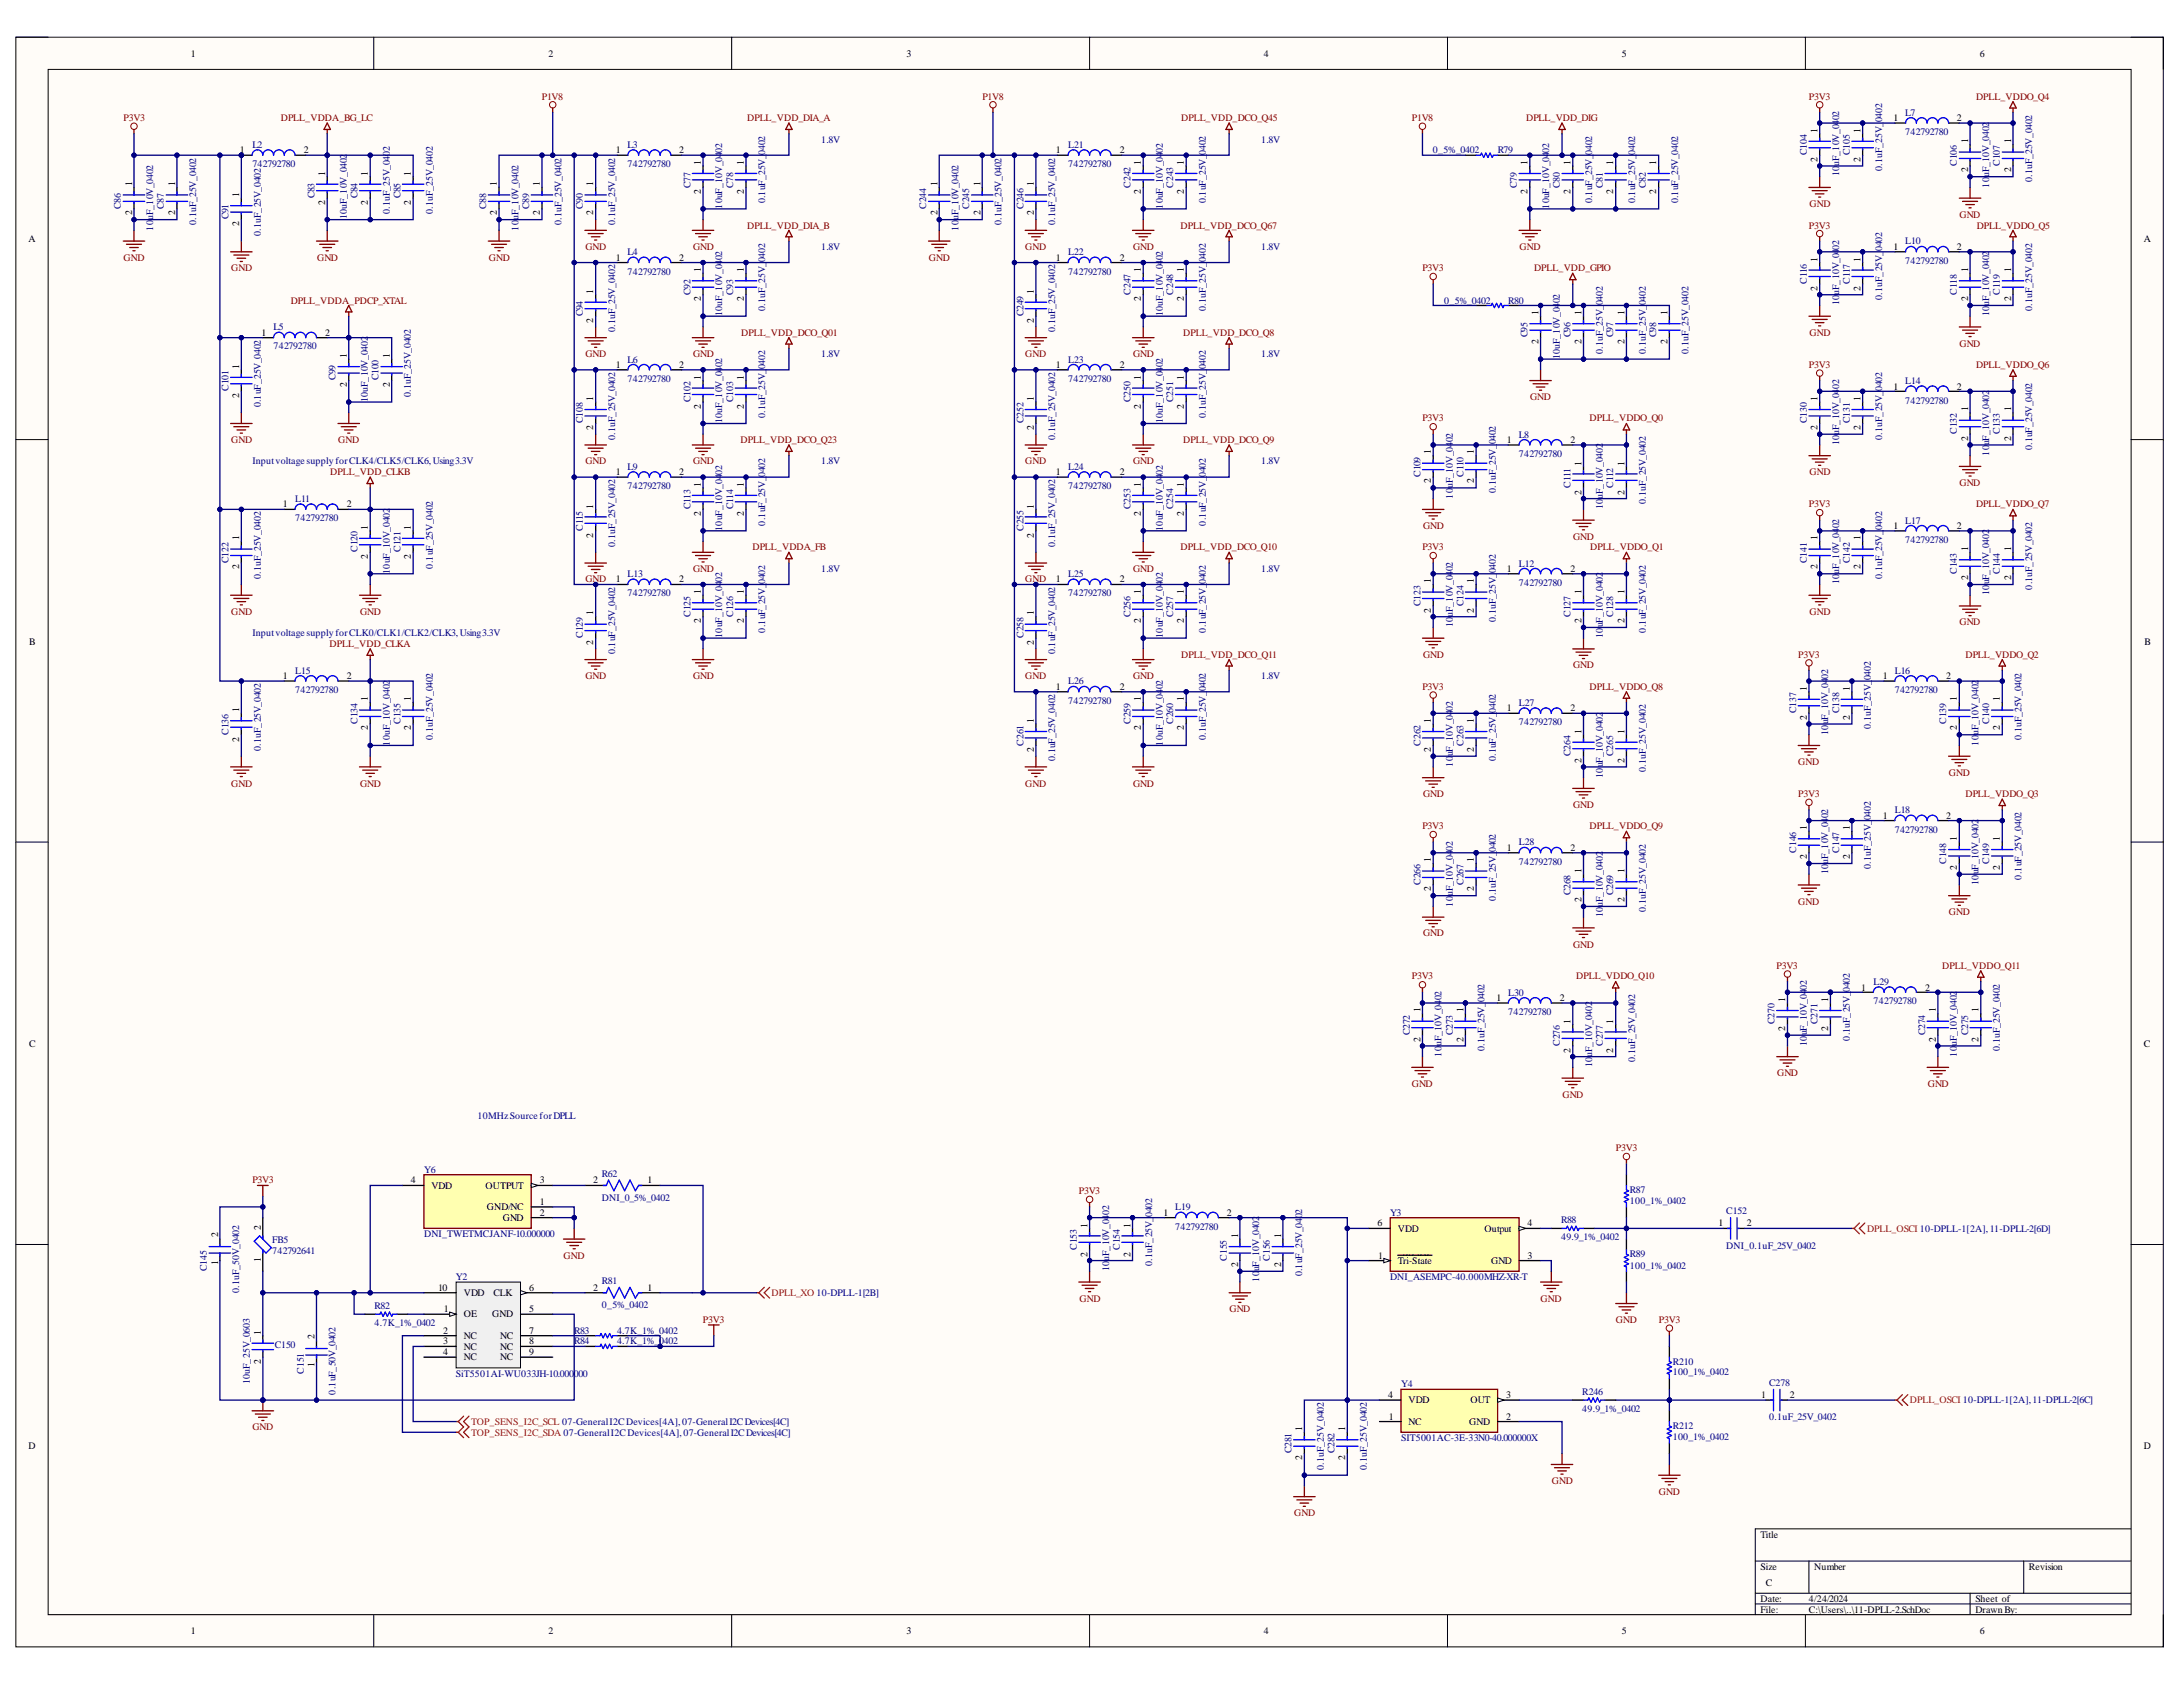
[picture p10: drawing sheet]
<svg xmlns="http://www.w3.org/2000/svg" width="279mm" height="216mm" viewBox="0 0 279 216" stroke-linecap="round" stroke-linejoin="round" font-family="sans-serif">
<defs><g id="words">
<g font-size="1.3">
<text x="24.4" y="7.3">1</text>
<text x="70.2" y="7.3">2</text>
<text x="116" y="7.3">3</text>
<text x="161.8" y="7.3">4</text>
<text x="207.6" y="7.3">5</text>
<text x="253.4" y="7.3">6</text>
<text x="232.6" y="17" transform="rotate(-90 232.6 17)">1</text>
<text x="238.1" y="17" transform="rotate(-90 238.1 17)">1</text>
<text x="242.3" y="15.5">1</text>
<text x="250.5" y="15.5">2</text>
<text x="16.9" y="23.8" transform="rotate(-90 16.9 23.8)">1</text>
<text x="22.4" y="23.8" transform="rotate(-90 22.4 23.8)">1</text>
<text x="30.7" y="19.6">1</text>
<text x="38.9" y="19.6">2</text>
<text x="41.6" y="22.5" transform="rotate(-90 41.6 22.5)">1</text>
<text x="47.1" y="22.5" transform="rotate(-90 47.1 22.5)">1</text>
<text x="52.6" y="22.5" transform="rotate(-90 52.6 22.5)">1</text>
<text x="63.6" y="23.8" transform="rotate(-90 63.6 23.8)">1</text>
<text x="69.1" y="23.8" transform="rotate(-90 69.1 23.8)">1</text>
<text x="75.9" y="23.8" transform="rotate(-90 75.9 23.8)">1</text>
<text x="78.8" y="19.6">1</text>
<text x="86.9" y="19.6">2</text>
<text x="89.7" y="21.1" transform="rotate(-90 89.7 21.1)">1</text>
<text x="95.2" y="21.1" transform="rotate(-90 95.2 21.1)">1</text>
<text x="120" y="23.8" transform="rotate(-90 120 23.8)">1</text>
<text x="125.5" y="23.8" transform="rotate(-90 125.5 23.8)">1</text>
<text x="132.3" y="23.8" transform="rotate(-90 132.3 23.8)">1</text>
<text x="135.1" y="19.6">1</text>
<text x="143.3" y="19.6">2</text>
<text x="146" y="21.1" transform="rotate(-90 146 21.1)">1</text>
<text x="151.5" y="21.1" transform="rotate(-90 151.5 21.1)">1</text>
<text x="195.5" y="21.1" transform="rotate(-90 195.5 21.1)">1</text>
<text x="201" y="21.1" transform="rotate(-90 201 21.1)">1</text>
<text x="206.5" y="21.1" transform="rotate(-90 206.5 21.1)">1</text>
<text x="212" y="21.1" transform="rotate(-90 212 21.1)">1</text>
<text x="232.6" y="20.7" transform="rotate(-90 232.6 20.7)">2</text>
<text x="238.1" y="20.7" transform="rotate(-90 238.1 20.7)">2</text>
<text x="251.9" y="22.1" transform="rotate(-90 251.9 22.1)">2</text>
<text x="251.9" y="18.3" transform="rotate(-90 251.9 18.3)">1</text>
<text x="257.4" y="22.1" transform="rotate(-90 257.4 22.1)">2</text>
<text x="257.4" y="18.3" transform="rotate(-90 257.4 18.3)">1</text>
<text x="16.9" y="27.6" transform="rotate(-90 16.9 27.6)">2</text>
<text x="22.4" y="27.6" transform="rotate(-90 22.4 27.6)">2</text>
<text x="30.6" y="28.9" transform="rotate(-90 30.6 28.9)">2</text>
<text x="30.6" y="25.2" transform="rotate(-90 30.6 25.2)">1</text>
<text x="41.6" y="26.2" transform="rotate(-90 41.6 26.2)">2</text>
<text x="47.1" y="26.2" transform="rotate(-90 47.1 26.2)">2</text>
<text x="52.6" y="26.2" transform="rotate(-90 52.6 26.2)">2</text>
<text x="63.6" y="27.6" transform="rotate(-90 63.6 27.6)">2</text>
<text x="69.1" y="27.6" transform="rotate(-90 69.1 27.6)">2</text>
<text x="75.9" y="27.6" transform="rotate(-90 75.9 27.6)">2</text>
<text x="89.7" y="24.9" transform="rotate(-90 89.7 24.9)">2</text>
<text x="95.2" y="24.9" transform="rotate(-90 95.2 24.9)">2</text>
<text x="120" y="27.6" transform="rotate(-90 120 27.6)">2</text>
<text x="125.5" y="27.6" transform="rotate(-90 125.5 27.6)">2</text>
<text x="132.3" y="27.6" transform="rotate(-90 132.3 27.6)">2</text>
<text x="146" y="24.9" transform="rotate(-90 146 24.9)">2</text>
<text x="151.5" y="24.9" transform="rotate(-90 151.5 24.9)">2</text>
<text x="195.5" y="24.9" transform="rotate(-90 195.5 24.9)">2</text>
<text x="201" y="24.9" transform="rotate(-90 201 24.9)">2</text>
<text x="206.5" y="24.9" transform="rotate(-90 206.5 24.9)">2</text>
<text x="212" y="24.9" transform="rotate(-90 212 24.9)">2</text>
<text x="3.6" y="30.9">A</text>
<text x="78.8" y="33.4">1</text>
<text x="86.9" y="33.4">2</text>
<text x="89.7" y="34.8" transform="rotate(-90 89.7 34.8)">1</text>
<text x="95.2" y="34.8" transform="rotate(-90 95.2 34.8)">1</text>
<text x="135.1" y="33.4">1</text>
<text x="143.3" y="33.4">2</text>
<text x="146" y="34.8" transform="rotate(-90 146 34.8)">1</text>
<text x="151.5" y="34.8" transform="rotate(-90 151.5 34.8)">1</text>
<text x="232.6" y="33.5" transform="rotate(-90 232.6 33.5)">1</text>
<text x="238.1" y="33.5" transform="rotate(-90 238.1 33.5)">1</text>
<text x="242.3" y="32">1</text>
<text x="250.5" y="32">2</text>
<text x="251.9" y="34.8" transform="rotate(-90 251.9 34.8)">1</text>
<text x="257.4" y="34.8" transform="rotate(-90 257.4 34.8)">1</text>
<text x="274.4" y="30.9">A</text>
<text x="75.9" y="41.3" transform="rotate(-90 75.9 41.3)">2</text>
<text x="75.9" y="37.6" transform="rotate(-90 75.9 37.6)">1</text>
<text x="89.7" y="38.5" transform="rotate(-90 89.7 38.5)">2</text>
<text x="95.2" y="38.5" transform="rotate(-90 95.2 38.5)">2</text>
<text x="132.3" y="41.3" transform="rotate(-90 132.3 41.3)">2</text>
<text x="132.3" y="37.6" transform="rotate(-90 132.3 37.6)">1</text>
<text x="146" y="38.5" transform="rotate(-90 146 38.5)">2</text>
<text x="151.5" y="38.5" transform="rotate(-90 151.5 38.5)">2</text>
<text x="196.9" y="40.3" transform="rotate(-90 196.9 40.3)">1</text>
<text x="202.4" y="40.3" transform="rotate(-90 202.4 40.3)">1</text>
<text x="207.9" y="40.3" transform="rotate(-90 207.9 40.3)">1</text>
<text x="213.4" y="40.3" transform="rotate(-90 213.4 40.3)">1</text>
<text x="232.6" y="37.2" transform="rotate(-90 232.6 37.2)">2</text>
<text x="238.1" y="37.2" transform="rotate(-90 238.1 37.2)">2</text>
<text x="251.9" y="38.5" transform="rotate(-90 251.9 38.5)">2</text>
<text x="257.4" y="38.5" transform="rotate(-90 257.4 38.5)">2</text>
<text x="30.6" y="47.2" transform="rotate(-90 30.6 47.2)">1</text>
<text x="33.5" y="42.9">1</text>
<text x="41.6" y="42.9">2</text>
<text x="44.4" y="45.8" transform="rotate(-90 44.4 45.8)">1</text>
<text x="49.9" y="45.8" transform="rotate(-90 49.9 45.8)">1</text>
<text x="78.8" y="47.1">1</text>
<text x="86.9" y="47.1">2</text>
<text x="135.1" y="47.1">1</text>
<text x="143.3" y="47.1">2</text>
<text x="196.9" y="44" transform="rotate(-90 196.9 44)">2</text>
<text x="202.4" y="44" transform="rotate(-90 202.4 44)">2</text>
<text x="207.9" y="44" transform="rotate(-90 207.9 44)">2</text>
<text x="213.4" y="44" transform="rotate(-90 213.4 44)">2</text>
<text x="30.6" y="50.9" transform="rotate(-90 30.6 50.9)">2</text>
<text x="44.4" y="49.5" transform="rotate(-90 44.4 49.5)">2</text>
<text x="49.9" y="49.5" transform="rotate(-90 49.9 49.5)">2</text>
<text x="75.9" y="51.3" transform="rotate(-90 75.9 51.3)">1</text>
<text x="89.7" y="52.3" transform="rotate(-90 89.7 52.3)">2</text>
<text x="89.7" y="48.6" transform="rotate(-90 89.7 48.6)">1</text>
<text x="95.2" y="52.3" transform="rotate(-90 95.2 52.3)">2</text>
<text x="95.2" y="48.6" transform="rotate(-90 95.2 48.6)">1</text>
<text x="132.3" y="51.3" transform="rotate(-90 132.3 51.3)">1</text>
<text x="146" y="52.3" transform="rotate(-90 146 52.3)">2</text>
<text x="146" y="48.6" transform="rotate(-90 146 48.6)">1</text>
<text x="151.5" y="52.3" transform="rotate(-90 151.5 52.3)">2</text>
<text x="151.5" y="48.6" transform="rotate(-90 151.5 48.6)">1</text>
<text x="232.6" y="51.3" transform="rotate(-90 232.6 51.3)">1</text>
<text x="238.1" y="51.3" transform="rotate(-90 238.1 51.3)">1</text>
<text x="242.3" y="49.9">1</text>
<text x="250.5" y="49.9">2</text>
<text x="251.9" y="52.7" transform="rotate(-90 251.9 52.7)">1</text>
<text x="257.4" y="52.7" transform="rotate(-90 257.4 52.7)">1</text>
<text x="75.9" y="55" transform="rotate(-90 75.9 55)">2</text>
<text x="132.3" y="55" transform="rotate(-90 132.3 55)">2</text>
<text x="183.1" y="58.1" transform="rotate(-90 183.1 58.1)">1</text>
<text x="188.6" y="58.1" transform="rotate(-90 188.6 58.1)">1</text>
<text x="192.9" y="56.7">1</text>
<text x="201" y="56.7">2</text>
<text x="202.4" y="59.6" transform="rotate(-90 202.4 59.6)">1</text>
<text x="207.9" y="59.6" transform="rotate(-90 207.9 59.6)">1</text>
<text x="232.6" y="55" transform="rotate(-90 232.6 55)">2</text>
<text x="238.1" y="55" transform="rotate(-90 238.1 55)">2</text>
<text x="251.9" y="56.4" transform="rotate(-90 251.9 56.4)">2</text>
<text x="257.4" y="56.4" transform="rotate(-90 257.4 56.4)">2</text>
<text x="36.2" y="64.9">1</text>
<text x="44.4" y="64.9">2</text>
<text x="75.9" y="65.1" transform="rotate(-90 75.9 65.1)">1</text>
<text x="78.8" y="60.9">1</text>
<text x="86.9" y="60.9">2</text>
<text x="89.7" y="62.3" transform="rotate(-90 89.7 62.3)">1</text>
<text x="95.2" y="62.3" transform="rotate(-90 95.2 62.3)">1</text>
<text x="132.3" y="65.1" transform="rotate(-90 132.3 65.1)">1</text>
<text x="135.1" y="60.9">1</text>
<text x="143.3" y="60.9">2</text>
<text x="146" y="62.3" transform="rotate(-90 146 62.3)">1</text>
<text x="151.5" y="62.3" transform="rotate(-90 151.5 62.3)">1</text>
<text x="183.1" y="61.9" transform="rotate(-90 183.1 61.9)">2</text>
<text x="188.6" y="61.9" transform="rotate(-90 188.6 61.9)">2</text>
<text x="202.4" y="63.3" transform="rotate(-90 202.4 63.3)">2</text>
<text x="207.9" y="63.3" transform="rotate(-90 207.9 63.3)">2</text>
<text x="30.6" y="69.1" transform="rotate(-90 30.6 69.1)">1</text>
<text x="47.1" y="71.5" transform="rotate(-90 47.1 71.5)">2</text>
<text x="47.1" y="67.8" transform="rotate(-90 47.1 67.8)">1</text>
<text x="52.6" y="71.5" transform="rotate(-90 52.6 71.5)">2</text>
<text x="52.6" y="67.8" transform="rotate(-90 52.6 67.8)">1</text>
<text x="75.9" y="68.8" transform="rotate(-90 75.9 68.8)">2</text>
<text x="89.7" y="66" transform="rotate(-90 89.7 66)">2</text>
<text x="95.2" y="66" transform="rotate(-90 95.2 66)">2</text>
<text x="132.3" y="68.8" transform="rotate(-90 132.3 68.8)">2</text>
<text x="146" y="66" transform="rotate(-90 146 66)">2</text>
<text x="151.5" y="66" transform="rotate(-90 151.5 66)">2</text>
<text x="232.6" y="69.1" transform="rotate(-90 232.6 69.1)">1</text>
<text x="238.1" y="69.1" transform="rotate(-90 238.1 69.1)">1</text>
<text x="242.3" y="67.7">1</text>
<text x="250.5" y="67.7">2</text>
<text x="251.9" y="70.6" transform="rotate(-90 251.9 70.6)">1</text>
<text x="257.4" y="70.6" transform="rotate(-90 257.4 70.6)">1</text>
<text x="30.6" y="72.9" transform="rotate(-90 30.6 72.9)">2</text>
<text x="78.8" y="74.5">1</text>
<text x="86.9" y="74.5">2</text>
<text x="89.7" y="76.1" transform="rotate(-90 89.7 76.1)">1</text>
<text x="95.2" y="76.1" transform="rotate(-90 95.2 76.1)">1</text>
<text x="135.1" y="74.5">1</text>
<text x="143.3" y="74.5">2</text>
<text x="146" y="76.1" transform="rotate(-90 146 76.1)">1</text>
<text x="151.5" y="76.1" transform="rotate(-90 151.5 76.1)">1</text>
<text x="183.1" y="74.6" transform="rotate(-90 183.1 74.6)">1</text>
<text x="188.6" y="74.6" transform="rotate(-90 188.6 74.6)">1</text>
<text x="192.9" y="73.2">1</text>
<text x="201" y="73.2">2</text>
<text x="202.4" y="76.1" transform="rotate(-90 202.4 76.1)">1</text>
<text x="207.9" y="76.1" transform="rotate(-90 207.9 76.1)">1</text>
<text x="232.6" y="72.9" transform="rotate(-90 232.6 72.9)">2</text>
<text x="238.1" y="72.9" transform="rotate(-90 238.1 72.9)">2</text>
<text x="251.9" y="74.3" transform="rotate(-90 251.9 74.3)">2</text>
<text x="257.4" y="74.3" transform="rotate(-90 257.4 74.3)">2</text>
<text x="3.7" y="82.5">B</text>
<text x="75.9" y="82.5" transform="rotate(-90 75.9 82.5)">2</text>
<text x="75.9" y="78.8" transform="rotate(-90 75.9 78.8)">1</text>
<text x="89.7" y="79.8" transform="rotate(-90 89.7 79.8)">2</text>
<text x="95.2" y="79.8" transform="rotate(-90 95.2 79.8)">2</text>
<text x="132.3" y="82.5" transform="rotate(-90 132.3 82.5)">2</text>
<text x="132.3" y="78.8" transform="rotate(-90 132.3 78.8)">1</text>
<text x="146" y="79.8" transform="rotate(-90 146 79.8)">2</text>
<text x="151.5" y="79.8" transform="rotate(-90 151.5 79.8)">2</text>
<text x="183.1" y="78.4" transform="rotate(-90 183.1 78.4)">2</text>
<text x="188.6" y="78.4" transform="rotate(-90 188.6 78.4)">2</text>
<text x="202.4" y="79.8" transform="rotate(-90 202.4 79.8)">2</text>
<text x="207.9" y="79.8" transform="rotate(-90 207.9 79.8)">2</text>
<text x="274.5" y="82.5">B</text>
<text x="36.2" y="86.9">1</text>
<text x="44.4" y="86.9">2</text>
<text x="47.1" y="89.8" transform="rotate(-90 47.1 89.8)">1</text>
<text x="52.6" y="89.8" transform="rotate(-90 52.6 89.8)">1</text>
<text x="135.1" y="88.3">1</text>
<text x="143.3" y="88.3">2</text>
<text x="146" y="89.8" transform="rotate(-90 146 89.8)">1</text>
<text x="151.5" y="89.8" transform="rotate(-90 151.5 89.8)">1</text>
<text x="231.3" y="88.4" transform="rotate(-90 231.3 88.4)">1</text>
<text x="236.8" y="88.4" transform="rotate(-90 236.8 88.4)">1</text>
<text x="241" y="86.9">1</text>
<text x="249.1" y="86.9">2</text>
<text x="250.5" y="89.8" transform="rotate(-90 250.5 89.8)">1</text>
<text x="256" y="89.8" transform="rotate(-90 256 89.8)">1</text>
<text x="30.6" y="94.9" transform="rotate(-90 30.6 94.9)">2</text>
<text x="30.6" y="91.1" transform="rotate(-90 30.6 91.1)">1</text>
<text x="47.1" y="93.5" transform="rotate(-90 47.1 93.5)">2</text>
<text x="52.6" y="93.5" transform="rotate(-90 52.6 93.5)">2</text>
<text x="132.3" y="92.5" transform="rotate(-90 132.3 92.5)">1</text>
<text x="146" y="93.5" transform="rotate(-90 146 93.5)">2</text>
<text x="151.5" y="93.5" transform="rotate(-90 151.5 93.5)">2</text>
<text x="183.1" y="92.5" transform="rotate(-90 183.1 92.5)">1</text>
<text x="188.6" y="92.5" transform="rotate(-90 188.6 92.5)">1</text>
<text x="192.9" y="91">1</text>
<text x="201" y="91">2</text>
<text x="202.4" y="93.9" transform="rotate(-90 202.4 93.9)">1</text>
<text x="207.9" y="93.9" transform="rotate(-90 207.9 93.9)">1</text>
<text x="231.3" y="92.1" transform="rotate(-90 231.3 92.1)">2</text>
<text x="236.8" y="92.1" transform="rotate(-90 236.8 92.1)">2</text>
<text x="250.5" y="93.5" transform="rotate(-90 250.5 93.5)">2</text>
<text x="256" y="93.5" transform="rotate(-90 256 93.5)">2</text>
<text x="132.3" y="96.3" transform="rotate(-90 132.3 96.3)">2</text>
<text x="183.1" y="96.3" transform="rotate(-90 183.1 96.3)">2</text>
<text x="188.6" y="96.3" transform="rotate(-90 188.6 96.3)">2</text>
<text x="202.4" y="97.6" transform="rotate(-90 202.4 97.6)">2</text>
<text x="207.9" y="97.6" transform="rotate(-90 207.9 97.6)">2</text>
<text x="231.3" y="106.2" transform="rotate(-90 231.3 106.2)">1</text>
<text x="236.8" y="106.2" transform="rotate(-90 236.8 106.2)">1</text>
<text x="241" y="104.8">1</text>
<text x="249.1" y="104.8">2</text>
<text x="250.5" y="107.6" transform="rotate(-90 250.5 107.6)">1</text>
<text x="256" y="107.6" transform="rotate(-90 256 107.6)">1</text>
<text x="183.1" y="110.4" transform="rotate(-90 183.1 110.4)">1</text>
<text x="188.6" y="110.4" transform="rotate(-90 188.6 110.4)">1</text>
<text x="192.9" y="108.9">1</text>
<text x="201" y="108.9">2</text>
<text x="202.4" y="111.7" transform="rotate(-90 202.4 111.7)">1</text>
<text x="207.9" y="111.7" transform="rotate(-90 207.9 111.7)">1</text>
<text x="231.3" y="110" transform="rotate(-90 231.3 110)">2</text>
<text x="236.8" y="110" transform="rotate(-90 236.8 110)">2</text>
<text x="250.5" y="111.4" transform="rotate(-90 250.5 111.4)">2</text>
<text x="256" y="111.4" transform="rotate(-90 256 111.4)">2</text>
<text x="183.1" y="114.1" transform="rotate(-90 183.1 114.1)">2</text>
<text x="188.6" y="114.1" transform="rotate(-90 188.6 114.1)">2</text>
<text x="202.4" y="115.4" transform="rotate(-90 202.4 115.4)">2</text>
<text x="207.9" y="115.4" transform="rotate(-90 207.9 115.4)">2</text>
<text x="181.8" y="129.6" transform="rotate(-90 181.8 129.6)">1</text>
<text x="187.3" y="129.6" transform="rotate(-90 187.3 129.6)">1</text>
<text x="191.5" y="128.1">1</text>
<text x="199.6" y="128.1">2</text>
<text x="201" y="131" transform="rotate(-90 201 131)">1</text>
<text x="206.5" y="131" transform="rotate(-90 206.5 131)">1</text>
<text x="228.5" y="131.9" transform="rotate(-90 228.5 131.9)">2</text>
<text x="228.5" y="128.2" transform="rotate(-90 228.5 128.2)">1</text>
<text x="234" y="131.9" transform="rotate(-90 234 131.9)">2</text>
<text x="234" y="128.2" transform="rotate(-90 234 128.2)">1</text>
<text x="238.2" y="126.8">1</text>
<text x="246.4" y="126.8">2</text>
<text x="247.7" y="129.6" transform="rotate(-90 247.7 129.6)">1</text>
<text x="253.2" y="129.6" transform="rotate(-90 253.2 129.6)">1</text>
<text x="3.7" y="134">C</text>
<text x="181.8" y="133.4" transform="rotate(-90 181.8 133.4)">2</text>
<text x="187.3" y="133.4" transform="rotate(-90 187.3 133.4)">2</text>
<text x="201" y="134.7" transform="rotate(-90 201 134.7)">2</text>
<text x="206.5" y="134.7" transform="rotate(-90 206.5 134.7)">2</text>
<text x="247.7" y="133.4" transform="rotate(-90 247.7 133.4)">2</text>
<text x="253.2" y="133.4" transform="rotate(-90 253.2 133.4)">2</text>
<text x="274.4" y="134">C</text>
<text x="52.6" y="151.4">4</text>
<text x="55.2" y="152.1">VDD</text>
<text x="62.1" y="152.1">OUTPUT</text>
<text x="62.3" y="154.9">GND/NC</text>
<text x="69.1" y="151.4">3</text>
<text x="69.1" y="154.2">1</text>
<text x="69.1" y="155.6">2</text>
<text x="75.9" y="151.4">2</text>
<text x="82.9" y="151.4">1</text>
<text x="148.9" y="155.6">1</text>
<text x="157" y="155.6">2</text>
<text x="27.9" y="161.9" transform="rotate(-90 27.9 161.9)">1</text>
<text x="27.9" y="158.3" transform="rotate(-90 27.9 158.3)">2</text>
<text x="33.4" y="161.5" transform="rotate(-90 33.4 161.5)">1</text>
<text x="33.4" y="157.4" transform="rotate(-90 33.4 157.4)">2</text>
<text x="64.3" y="156.3">GND</text>
<text x="139.2" y="160.8" transform="rotate(-90 139.2 160.8)">2</text>
<text x="139.2" y="157.1" transform="rotate(-90 139.2 157.1)">1</text>
<text x="144.7" y="160.8" transform="rotate(-90 144.7 160.8)">2</text>
<text x="144.7" y="157.1" transform="rotate(-90 144.7 157.1)">1</text>
<text x="158.5" y="158.5" transform="rotate(-90 158.5 158.5)">1</text>
<text x="164" y="158.5" transform="rotate(-90 164 158.5)">1</text>
<text x="176.3" y="156.9">6</text>
<text x="176.4" y="161.1">1</text>
<text x="178.9" y="157.6">VDD</text>
<text x="178.9" y="161.8">Tri-State</text>
<text x="190" y="157.6">Output</text>
<text x="190.8" y="161.8">GND</text>
<text x="195.5" y="156.9">4</text>
<text x="195.5" y="161.1">3</text>
<text x="219.9" y="156.9">1</text>
<text x="223.6" y="156.9">2</text>
<text x="56.1" y="165.2">10</text>
<text x="56.8" y="167.9">1</text>
<text x="59.4" y="165.9">VDD</text>
<text x="63.2" y="165.9">CLK</text>
<text x="67.7" y="167.9">5</text>
<text x="67.7" y="165.2">6</text>
<text x="75.9" y="165.2">2</text>
<text x="82.9" y="165.2">1</text>
<text x="158.5" y="162.2" transform="rotate(-90 158.5 162.2)">2</text>
<text x="164" y="162.2" transform="rotate(-90 164 162.2)">2</text>
<text x="33.4" y="170.8" transform="rotate(-90 33.4 170.8)">1</text>
<text x="40.2" y="171.4" transform="rotate(-90 40.2 171.4)">2</text>
<text x="56.7" y="170.7">2</text>
<text x="56.7" y="172.1">3</text>
<text x="56.7" y="173.4">4</text>
<text x="59.4" y="168.6">OE</text>
<text x="59.4" y="171.4">NC</text>
<text x="59.4" y="172.7">NC</text>
<text x="63" y="168.6">GND</text>
<text x="64" y="171.4">NC</text>
<text x="64" y="172.7">NC</text>
<text x="67.7" y="170.7">7</text>
<text x="67.7" y="172.1">8</text>
<text x="67.7" y="173.4">9</text>
<text x="33.4" y="174.5" transform="rotate(-90 33.4 174.5)">2</text>
<text x="40.2" y="174.9" transform="rotate(-90 40.2 174.9)">1</text>
<text x="59.4" y="174.1">NC</text>
<text x="64" y="174.1">NC</text>
<text x="177.7" y="178.9">4</text>
<text x="180.3" y="179.6">VDD</text>
<text x="188.2" y="179.6">OUT</text>
<text x="192.8" y="178.9">3</text>
<text x="225.4" y="178.9">1</text>
<text x="229.1" y="178.9">2</text>
<text x="3.6" y="185.4">D</text>
<text x="166.7" y="183.1" transform="rotate(-90 166.7 183.1)">1</text>
<text x="172.2" y="183.1" transform="rotate(-90 172.2 183.1)">1</text>
<text x="177.7" y="181.7">1</text>
<text x="180.3" y="182.4">NC</text>
<text x="188.1" y="182.4">GND</text>
<text x="192.8" y="181.7">2</text>
<text x="274.4" y="185.4">D</text>
<text x="166.7" y="186.9" transform="rotate(-90 166.7 186.9)">2</text>
<text x="172.2" y="186.9" transform="rotate(-90 172.2 186.9)">2</text>
<text x="225.3" y="196.8">Title</text>
<text x="225.3" y="200.9">Size</text>
<text x="226" y="203">C</text>
<text x="232.2" y="200.9">Number</text>
<text x="259.7" y="200.9">Revision</text>
<text x="24.4" y="209.2">1</text>
<text x="70.2" y="209.2">2</text>
<text x="116" y="209.2">3</text>
<text x="161.8" y="209.2">4</text>
<text x="207.6" y="209.2">5</text>
<text x="225.3" y="205">Date:</text>
<text x="225.3" y="206.4">File:</text>
<text x="231.5" y="205">4/24/2024</text>
<text x="231.5" y="206.4">C:\Users\..\11-DPLL-2.SchDoc</text>
<text x="252.8" y="205">Sheet of</text>
<text x="252.8" y="206.4">DrawnBy:</text>
<text x="253.4" y="209.2">6</text>
</g>
<g font-size="1.3" fill="#800000">
<text x="15.8" y="15.5">P3V3</text>
<text x="35.9" y="15.5">DPLL_VDDA_BG_LC</text>
<text x="69.3" y="12.8">P1V8</text>
<text x="95.6" y="15.5">DPLL_VDD_DIA_A</text>
<text x="125.7" y="12.8">P1V8</text>
<text x="151.2" y="15.5">DPLL_VDD_DCO_Q45</text>
<text x="180.7" y="15.5">P1V8</text>
<text x="195.3" y="15.5">DPLL_VDD_DIG</text>
<text x="231.5" y="12.8">P3V3</text>
<text x="252.9" y="12.8">DPLL_VDDO_Q4</text>
<text x="95.6" y="29.2">DPLL_VDD_DIA_B</text>
<text x="151.1" y="29.2">DPLL_VDD_DCO_Q67</text>
<text x="231.5" y="29.2">P3V3</text>
<text x="231.6" y="26.5">GND</text>
<text x="250.8" y="27.9">GND</text>
<text x="253" y="29.2">DPLL_VDDO_Q5</text>
<text x="15.8" y="33.4">GND</text>
<text x="29.6" y="34.7">GND</text>
<text x="40.6" y="33.4">GND</text>
<text x="62.6" y="33.4">GND</text>
<text x="74.9" y="32">GND</text>
<text x="88.7" y="32">GND</text>
<text x="118.9" y="33.4">GND</text>
<text x="131.2" y="32">GND</text>
<text x="145" y="32">GND</text>
<text x="182" y="34.7">P3V3</text>
<text x="194.5" y="32">GND</text>
<text x="196.3" y="34.7">DPLL_VDD_GPIO</text>
<text x="37.2" y="38.9">DPLL_VDDA_PDCP_XTAL</text>
<text x="74.9" y="45.7">GND</text>
<text x="88.7" y="45.7">GND</text>
<text x="94.9" y="42.9">DPLL_VDD_DCO_Q01</text>
<text x="131.2" y="45.7">GND</text>
<text x="145" y="45.7">GND</text>
<text x="151.4" y="42.9">DPLL_VDD_DCO_Q8</text>
<text x="231.5" y="47.1">P3V3</text>
<text x="231.6" y="42.9">GND</text>
<text x="250.8" y="44.4">GND</text>
<text x="252.9" y="47.1">DPLL_VDDO_Q6</text>
<text x="182" y="53.9">P3V3</text>
<text x="195.8" y="51.2">GND</text>
<text x="203.4" y="53.9">DPLL_VDDO_Q0</text>
<text x="29.6" y="56.7">GND</text>
<text x="43.3" y="56.7">GND</text>
<text x="74.9" y="59.4">GND</text>
<text x="88.7" y="59.4">GND</text>
<text x="94.8" y="56.7">DPLL_VDD_DCO_Q23</text>
<text x="131.2" y="59.4">GND</text>
<text x="145" y="59.4">GND</text>
<text x="151.4" y="56.7">DPLL_VDD_DCO_Q9</text>
<text x="42.3" y="60.9">DPLL_VDD_CLKB</text>
<text x="231.5" y="64.9">P3V3</text>
<text x="231.6" y="60.9">GND</text>
<text x="250.8" y="62.2">GND</text>
<text x="252.9" y="64.9">DPLL_VDDO_Q7</text>
<text x="96.3" y="70.4">DPLL_VDDA_FB</text>
<text x="151.1" y="70.4">DPLL_VDD_DCO_Q10</text>
<text x="182" y="70.4">P3V3</text>
<text x="182.1" y="67.7">GND</text>
<text x="201.3" y="69.1">GND</text>
<text x="203.5" y="70.4">DPLL_VDDO_Q1</text>
<text x="74.9" y="74.5">GND</text>
<text x="88.7" y="73.2">GND</text>
<text x="131.2" y="74.5">GND</text>
<text x="145" y="73.2">GND</text>
<text x="29.6" y="78.7">GND</text>
<text x="42.2" y="82.8">DPLL_VDD_CLKA</text>
<text x="46.1" y="78.7">GND</text>
<text x="231.6" y="78.7">GND</text>
<text x="250.8" y="80">GND</text>
<text x="74.9" y="86.9">GND</text>
<text x="88.7" y="86.9">GND</text>
<text x="131.2" y="86.9">GND</text>
<text x="145" y="86.9">GND</text>
<text x="151.2" y="84.2">DPLL_VDD_DCO_Q11</text>
<text x="182" y="88.3">P3V3</text>
<text x="182.1" y="84.2">GND</text>
<text x="201.3" y="85.5">GND</text>
<text x="203.4" y="88.3">DPLL_VDDO_Q8</text>
<text x="230.2" y="84.2">P3V3</text>
<text x="251.6" y="84.2">DPLL_VDDO_Q2</text>
<text x="29.6" y="100.7">GND</text>
<text x="46.1" y="100.7">GND</text>
<text x="131.2" y="100.7">GND</text>
<text x="145" y="100.7">GND</text>
<text x="230.2" y="97.9">GND</text>
<text x="249.4" y="99.3">GND</text>
<text x="182" y="106.1">P3V3</text>
<text x="182.1" y="102">GND</text>
<text x="201.3" y="103.4">GND</text>
<text x="203.4" y="106.1">DPLL_VDDO_Q9</text>
<text x="230.2" y="102">P3V3</text>
<text x="251.6" y="102">DPLL_VDDO_Q3</text>
<text x="182.1" y="119.8">GND</text>
<text x="230.2" y="115.8">GND</text>
<text x="249.4" y="117.1">GND</text>
<text x="180.7" y="125.3">P3V3</text>
<text x="201.3" y="121.3">GND</text>
<text x="201.8" y="125.3">DPLL_VDDO_Q10</text>
<text x="227.4" y="124">P3V3</text>
<text x="248.6" y="124">DPLL_VDDO_Q11</text>
<text x="227.5" y="137.8">GND</text>
<text x="180.7" y="139.1">GND</text>
<text x="200" y="140.5">GND</text>
<text x="246.7" y="139.1">GND</text>
<text x="206.8" y="147.3">P3V3</text>
<text x="32.3" y="151.4">P3V3</text>
<text x="138.1" y="152.8">P3V3</text>
<text x="72.1" y="161.1">GND</text>
<text x="138.2" y="166.6">GND</text>
<text x="157.4" y="167.9">GND</text>
<text x="197.2" y="166.6">GND</text>
<text x="90" y="169.3">P3V3</text>
<text x="206.8" y="169.3">GND</text>
<text x="212.3" y="169.3">P3V3</text>
<text x="32.3" y="183">GND</text>
<text x="198.6" y="189.9">GND</text>
<text x="212.3" y="191.3">GND</text>
<text x="165.6" y="194">GND</text>
</g>
<g font-size="1.3" fill="#000080">
<text x="240.9" y="15.6" transform="rotate(-90 240.9 15.6)">0402</text>
<text x="243.9" y="14.8">L7</text>
<text x="243.9" y="17.2">742792780</text>
<text x="32.3" y="18.9">L2</text>
<text x="32.3" y="21.4">742792780</text>
<text x="80.3" y="18.9">L3</text>
<text x="80.3" y="21.4">742792780</text>
<text x="92.4" y="19.5" transform="rotate(-90 92.4 19.5)">02</text>
<text x="97.9" y="19.8" transform="rotate(-90 97.9 19.8)">0402</text>
<text x="105.1" y="18.3">1.8V</text>
<text x="136.7" y="18.9">L21</text>
<text x="136.7" y="21.4">742792780</text>
<text x="148.8" y="19.5" transform="rotate(-90 148.8 19.5)">02</text>
<text x="154.3" y="19.8" transform="rotate(-90 154.3 19.8)">0402</text>
<text x="161.4" y="18.3">1.8V</text>
<text x="183.4" y="19.6">0_5%_0402</text>
<text x="191.7" y="19.6">R79</text>
<text x="203.8" y="19.8" transform="rotate(-90 203.8 19.8)">0402</text>
<text x="209.3" y="19.8" transform="rotate(-90 209.3 19.8)">0402</text>
<text x="231.3" y="19.9" transform="rotate(-90 231.3 19.9)">C104</text>
<text x="235.4" y="22.6" transform="rotate(-90 235.4 22.6)">10</text>
<text x="235.4" y="21.2" transform="rotate(-90 235.4 21.2)">uF_10V_0402</text>
<text x="236.8" y="19.9" transform="rotate(-90 236.8 19.9)">C105</text>
<text x="240.9" y="21.9" transform="rotate(-90 240.9 21.9)">0.1uF_25V_</text>
<text x="250.5" y="21.2" transform="rotate(-90 250.5 21.2)">C106</text>
<text x="256" y="21.2" transform="rotate(-90 256 21.2)">C107</text>
<text x="260.1" y="23.3" transform="rotate(-90 260.1 23.3)">0.1uF_25V_0402</text>
<text x="15.5" y="26.7" transform="rotate(-90 15.5 26.7)">C86</text>
<text x="19.6" y="29.5" transform="rotate(-90 19.6 29.5)">10uF_10V_0402</text>
<text x="21" y="26.7" transform="rotate(-90 21 26.7)">C87</text>
<text x="25.1" y="28.8" transform="rotate(-90 25.1 28.8)">0.1uF_25V_0402</text>
<text x="29.3" y="28.1" transform="rotate(-90 29.3 28.1)">C91</text>
<text x="40.2" y="25.4" transform="rotate(-90 40.2 25.4)">C83</text>
<text x="44.4" y="28.1" transform="rotate(-90 44.4 28.1)">10uF_10V_0402</text>
<text x="45.7" y="25.4" transform="rotate(-90 45.7 25.4)">C84</text>
<text x="49.9" y="27.4" transform="rotate(-90 49.9 27.4)">0.1uF_25V_0402</text>
<text x="51.2" y="25.4" transform="rotate(-90 51.2 25.4)">C85</text>
<text x="55.4" y="27.4" transform="rotate(-90 55.4 27.4)">0.1uF_25V_0402</text>
<text x="62.2" y="26.7" transform="rotate(-90 62.2 26.7)">C88</text>
<text x="66.4" y="29.5" transform="rotate(-90 66.4 29.5)">10uF_10V_0402</text>
<text x="67.7" y="26.7" transform="rotate(-90 67.7 26.7)">C89</text>
<text x="71.9" y="28.8" transform="rotate(-90 71.9 28.8)">0.1uF_25V_0402</text>
<text x="74.6" y="26.7" transform="rotate(-90 74.6 26.7)">C90</text>
<text x="78.7" y="28.8" transform="rotate(-90 78.7 28.8)">0.1uF_25V_0402</text>
<text x="88.4" y="24" transform="rotate(-90 88.4 24)">C77</text>
<text x="92.4" y="26.7" transform="rotate(-90 92.4 26.7)">10uF_10V_04</text>
<text x="93.9" y="24" transform="rotate(-90 93.9 24)">C78</text>
<text x="97.9" y="26" transform="rotate(-90 97.9 26)">0.1uF_25V_</text>
<text x="118.5" y="26.7" transform="rotate(-90 118.5 26.7)">C244</text>
<text x="122.7" y="29.5" transform="rotate(-90 122.7 29.5)">10uF_10V_0402</text>
<text x="124" y="26.7" transform="rotate(-90 124 26.7)">C245</text>
<text x="128.2" y="28.8" transform="rotate(-90 128.2 28.8)">0.1uF_25V_0402</text>
<text x="131" y="26.7" transform="rotate(-90 131 26.7)">C246</text>
<text x="135" y="28.8" transform="rotate(-90 135 28.8)">0.1uF_25V_0402</text>
<text x="144.7" y="24" transform="rotate(-90 144.7 24)">C242</text>
<text x="148.8" y="26.7" transform="rotate(-90 148.8 26.7)">10uF_10V_04</text>
<text x="150.2" y="24" transform="rotate(-90 150.2 24)">C243</text>
<text x="154.3" y="26" transform="rotate(-90 154.3 26)">0.1uF_25V_</text>
<text x="194.1" y="24" transform="rotate(-90 194.1 24)">C79</text>
<text x="198.3" y="26.7" transform="rotate(-90 198.3 26.7)">10uF_10V_0402</text>
<text x="199.6" y="24" transform="rotate(-90 199.6 24)">C80</text>
<text x="203.8" y="26" transform="rotate(-90 203.8 26)">0.1uF_25V_</text>
<text x="205.1" y="24" transform="rotate(-90 205.1 24)">C81</text>
<text x="209.3" y="26" transform="rotate(-90 209.3 26)">0.1uF_25V_</text>
<text x="210.6" y="24" transform="rotate(-90 210.6 24)">C82</text>
<text x="214.8" y="26" transform="rotate(-90 214.8 26)">0.1uF_25V_0402</text>
<text x="254.6" y="24" transform="rotate(-90 254.6 24)">10uF_10V_0402</text>
<text x="33.4" y="30.2" transform="rotate(-90 33.4 30.2)">0.1uF_25V_0402</text>
<text x="80.3" y="32.6">L4</text>
<text x="80.3" y="35.2">742792780</text>
<text x="92.4" y="33.3" transform="rotate(-90 92.4 33.3)">02</text>
<text x="97.9" y="33.6" transform="rotate(-90 97.9 33.6)">0402</text>
<text x="105.1" y="32">1.8V</text>
<text x="136.7" y="32.6">L22</text>
<text x="136.7" y="35.2">742792780</text>
<text x="148.8" y="33.3" transform="rotate(-90 148.8 33.3)">02</text>
<text x="154.3" y="33.6" transform="rotate(-90 154.3 33.6)">0402</text>
<text x="161.4" y="32">1.8V</text>
<text x="240.9" y="32.1" transform="rotate(-90 240.9 32.1)">0402</text>
<text x="243.9" y="31.3">L10</text>
<text x="243.9" y="33.7">742792780</text>
<text x="74.6" y="40.5" transform="rotate(-90 74.6 40.5)">C94</text>
<text x="88.4" y="37.7" transform="rotate(-90 88.4 37.7)">C92</text>
<text x="92.4" y="40.5" transform="rotate(-90 92.4 40.5)">10uF_10V_04</text>
<text x="93.9" y="37.7" transform="rotate(-90 93.9 37.7)">C93</text>
<text x="97.9" y="39.8" transform="rotate(-90 97.9 39.8)">0.1uF_25V_</text>
<text x="131" y="40.5" transform="rotate(-90 131 40.5)">C249</text>
<text x="144.7" y="37.7" transform="rotate(-90 144.7 37.7)">C247</text>
<text x="148.8" y="40.5" transform="rotate(-90 148.8 40.5)">10uF_10V_04</text>
<text x="150.2" y="37.7" transform="rotate(-90 150.2 37.7)">C248</text>
<text x="154.3" y="39.8" transform="rotate(-90 154.3 39.8)">0.1uF_25V_</text>
<text x="184.8" y="38.9">0_5%_0402</text>
<text x="193" y="38.9">R80</text>
<text x="199.6" y="38.8" transform="rotate(-90 199.6 38.8)">02</text>
<text x="205.1" y="39.1" transform="rotate(-90 205.1 39.1)">0402</text>
<text x="210.6" y="39.1" transform="rotate(-90 210.6 39.1)">0402</text>
<text x="231.3" y="36.3" transform="rotate(-90 231.3 36.3)">C116</text>
<text x="235.4" y="39.1" transform="rotate(-90 235.4 39.1)">10</text>
<text x="235.4" y="37.7" transform="rotate(-90 235.4 37.7)">uF_10V_0402</text>
<text x="236.8" y="36.3" transform="rotate(-90 236.8 36.3)">C117</text>
<text x="240.9" y="38.4" transform="rotate(-90 240.9 38.4)">0.1uF_25V_</text>
<text x="250.5" y="37.7" transform="rotate(-90 250.5 37.7)">C118</text>
<text x="254.6" y="40.5" transform="rotate(-90 254.6 40.5)">10uF_10V_0402</text>
<text x="256" y="37.7" transform="rotate(-90 256 37.7)">C119</text>
<text x="260.1" y="39.8" transform="rotate(-90 260.1 39.8)">0.1uF_25V_0402</text>
<text x="35" y="42.3">L5</text>
<text x="35" y="44.7">742792780</text>
<text x="78.7" y="42.5" transform="rotate(-90 78.7 42.5)">0.1uF_25V_0402</text>
<text x="80.3" y="46.4">L6</text>
<text x="97.9" y="47.2" transform="rotate(-90 97.9 47.2)">0402</text>
<text x="105.1" y="45.7">1.8V</text>
<text x="135" y="42.5" transform="rotate(-90 135 42.5)">0.1uF_25V_0402</text>
<text x="136.7" y="46.4">L23</text>
<text x="154.3" y="47.2" transform="rotate(-90 154.3 47.2)">0402</text>
<text x="161.4" y="45.7">1.8V</text>
<text x="195.5" y="43.2" transform="rotate(-90 195.5 43.2)">C95</text>
<text x="199.6" y="46" transform="rotate(-90 199.6 46)">10uF_10V_04</text>
<text x="201" y="43.2" transform="rotate(-90 201 43.2)">C96</text>
<text x="205.1" y="45.3" transform="rotate(-90 205.1 45.3)">0.1uF_25V_</text>
<text x="206.5" y="43.2" transform="rotate(-90 206.5 43.2)">C97</text>
<text x="210.6" y="45.3" transform="rotate(-90 210.6 45.3)">0.1uF_25V_</text>
<text x="212" y="43.2" transform="rotate(-90 212 43.2)">C98</text>
<text x="216.1" y="45.3" transform="rotate(-90 216.1 45.3)">0.1uF_25V_0402</text>
<text x="29.3" y="50" transform="rotate(-90 29.3 50)">C101</text>
<text x="33.4" y="52.1" transform="rotate(-90 33.4 52.1)">0.1uF_25V_0402</text>
<text x="43" y="48.7" transform="rotate(-90 43 48.7)">C99</text>
<text x="47.1" y="51.5" transform="rotate(-90 47.1 51.5)">10uF_10V_0402</text>
<text x="48.5" y="48.7" transform="rotate(-90 48.5 48.7)">C100</text>
<text x="52.6" y="50.8" transform="rotate(-90 52.6 50.8)">0.1uF_25V_0402</text>
<text x="80.3" y="48.9">742792780</text>
<text x="88.4" y="51.5" transform="rotate(-90 88.4 51.5)">C102</text>
<text x="93.9" y="51.5" transform="rotate(-90 93.9 51.5)">C103</text>
<text x="97.9" y="53.5" transform="rotate(-90 97.9 53.5)">0.1uF_25V_</text>
<text x="136.7" y="48.9">742792780</text>
<text x="144.7" y="51.5" transform="rotate(-90 144.7 51.5)">C250</text>
<text x="150.2" y="51.5" transform="rotate(-90 150.2 51.5)">C251</text>
<text x="154.3" y="53.5" transform="rotate(-90 154.3 53.5)">0.1uF_25V_</text>
<text x="235.4" y="49.8" transform="rotate(-90 235.4 49.8)">02</text>
<text x="240.9" y="50" transform="rotate(-90 240.9 50)">0402</text>
<text x="243.9" y="49.1">L14</text>
<text x="243.9" y="51.6">742792780</text>
<text x="32.3" y="59.4">InputvoltagesupplyforCLK4/CLK5/CLK6,Using3.3V</text>
<text x="74.6" y="54.2" transform="rotate(-90 74.6 54.2)">C108</text>
<text x="78.7" y="56.3" transform="rotate(-90 78.7 56.3)">0.1uF_25V_0402</text>
<text x="92.4" y="54.2" transform="rotate(-90 92.4 54.2)">10uF_10V_0402</text>
<text x="105.1" y="59.4">1.8V</text>
<text x="131" y="54.2" transform="rotate(-90 131 54.2)">C252</text>
<text x="135" y="56.3" transform="rotate(-90 135 56.3)">0.1uF_25V_0402</text>
<text x="148.8" y="54.2" transform="rotate(-90 148.8 54.2)">10uF_10V_0402</text>
<text x="161.4" y="59.4">1.8V</text>
<text x="185.9" y="56.6" transform="rotate(-90 185.9 56.6)">02</text>
<text x="191.4" y="56.9" transform="rotate(-90 191.4 56.9)">0402</text>
<text x="194.4" y="56">L8</text>
<text x="194.4" y="58.5">742792780</text>
<text x="231.3" y="54.2" transform="rotate(-90 231.3 54.2)">C130</text>
<text x="235.4" y="57" transform="rotate(-90 235.4 57)">10uF_10V_04</text>
<text x="236.8" y="54.2" transform="rotate(-90 236.8 54.2)">C131</text>
<text x="240.9" y="56.3" transform="rotate(-90 240.9 56.3)">0.1uF_25V_</text>
<text x="250.5" y="55.5" transform="rotate(-90 250.5 55.5)">C132</text>
<text x="254.6" y="58.3" transform="rotate(-90 254.6 58.3)">10uF_10V_0402</text>
<text x="256" y="55.5" transform="rotate(-90 256 55.5)">C133</text>
<text x="260.1" y="57.6" transform="rotate(-90 260.1 57.6)">0.1uF_25V_0402</text>
<text x="37.8" y="64.2">L11</text>
<text x="80.3" y="60.1">L9</text>
<text x="80.3" y="62.6">742792780</text>
<text x="88.4" y="65.2" transform="rotate(-90 88.4 65.2)">C113</text>
<text x="92.4" y="60.8" transform="rotate(-90 92.4 60.8)">02</text>
<text x="93.9" y="65.2" transform="rotate(-90 93.9 65.2)">C114</text>
<text x="97.9" y="61" transform="rotate(-90 97.9 61)">0402</text>
<text x="136.7" y="60.1">L24</text>
<text x="136.7" y="62.6">742792780</text>
<text x="144.7" y="65.2" transform="rotate(-90 144.7 65.2)">C253</text>
<text x="148.8" y="60.8" transform="rotate(-90 148.8 60.8)">02</text>
<text x="150.2" y="65.2" transform="rotate(-90 150.2 65.2)">C254</text>
<text x="154.3" y="61" transform="rotate(-90 154.3 61)">0402</text>
<text x="181.8" y="61" transform="rotate(-90 181.8 61)">C109</text>
<text x="185.9" y="63.8" transform="rotate(-90 185.9 63.8)">10uF_10V_04</text>
<text x="187.3" y="61" transform="rotate(-90 187.3 61)">C110</text>
<text x="191.4" y="63.1" transform="rotate(-90 191.4 63.1)">0.1uF_25V_</text>
<text x="201" y="62.5" transform="rotate(-90 201 62.5)">C111</text>
<text x="205.1" y="65.2" transform="rotate(-90 205.1 65.2)">10uF_10V_0402</text>
<text x="206.5" y="62.5" transform="rotate(-90 206.5 62.5)">C112</text>
<text x="210.6" y="64.5" transform="rotate(-90 210.6 64.5)">0.1uF_25V_0402</text>
<text x="37.8" y="66.7">742792780</text>
<text x="45.7" y="70.7" transform="rotate(-90 45.7 70.7)">C120</text>
<text x="51.2" y="70.7" transform="rotate(-90 51.2 70.7)">C121</text>
<text x="74.6" y="68" transform="rotate(-90 74.6 68)">C115</text>
<text x="78.7" y="70" transform="rotate(-90 78.7 70)">0.1uF_25V_0402</text>
<text x="92.4" y="68" transform="rotate(-90 92.4 68)">10uF_10V_04</text>
<text x="97.9" y="67.3" transform="rotate(-90 97.9 67.3)">0.1uF_25V_</text>
<text x="131" y="68" transform="rotate(-90 131 68)">C255</text>
<text x="135" y="70" transform="rotate(-90 135 70)">0.1uF_25V_0402</text>
<text x="148.8" y="68" transform="rotate(-90 148.8 68)">10uF_10V_04</text>
<text x="154.3" y="67.3" transform="rotate(-90 154.3 67.3)">0.1uF_25V_</text>
<text x="235.4" y="67.6" transform="rotate(-90 235.4 67.6)">02</text>
<text x="240.9" y="67.9" transform="rotate(-90 240.9 67.9)">0402</text>
<text x="243.9" y="67">L17</text>
<text x="243.9" y="69.5">742792780</text>
<text x="29.3" y="72.1" transform="rotate(-90 29.3 72.1)">C122</text>
<text x="33.4" y="74.1" transform="rotate(-90 33.4 74.1)">0.1uF_25V_0402</text>
<text x="49.9" y="73.4" transform="rotate(-90 49.9 73.4)">10uF_10V_0402</text>
<text x="55.4" y="72.8" transform="rotate(-90 55.4 72.8)">0.1uF_25V_0402</text>
<text x="80.3" y="73.9">L13</text>
<text x="80.3" y="76.3">742792780</text>
<text x="97.9" y="74.7" transform="rotate(-90 97.9 74.7)">0402</text>
<text x="105.1" y="73.2">1.8V</text>
<text x="136.7" y="73.9">L25</text>
<text x="136.7" y="76.3">742792780</text>
<text x="154.3" y="74.7" transform="rotate(-90 154.3 74.7)">0402</text>
<text x="161.4" y="73.2">1.8V</text>
<text x="181.8" y="77.6" transform="rotate(-90 181.8 77.6)">C123</text>
<text x="185.9" y="73.1" transform="rotate(-90 185.9 73.1)">02</text>
<text x="187.3" y="77.6" transform="rotate(-90 187.3 77.6)">C124</text>
<text x="191.4" y="73.4" transform="rotate(-90 191.4 73.4)">0402</text>
<text x="194.4" y="72.5">L12</text>
<text x="194.4" y="75">742792780</text>
<text x="231.3" y="72.1" transform="rotate(-90 231.3 72.1)">C141</text>
<text x="235.4" y="74.8" transform="rotate(-90 235.4 74.8)">10uF_10V_04</text>
<text x="236.8" y="72.1" transform="rotate(-90 236.8 72.1)">C142</text>
<text x="240.9" y="74.1" transform="rotate(-90 240.9 74.1)">0.1uF_25V_</text>
<text x="250.5" y="73.4" transform="rotate(-90 250.5 73.4)">C143</text>
<text x="254.6" y="76.1" transform="rotate(-90 254.6 76.1)">10</text>
<text x="254.6" y="74.8" transform="rotate(-90 254.6 74.8)">uF_10V_0402</text>
<text x="256" y="73.4" transform="rotate(-90 256 73.4)">C144</text>
<text x="260.1" y="75.5" transform="rotate(-90 260.1 75.5)">0.1uF_25V_0402</text>
<text x="32.3" y="81.4">InputvoltagesupplyforCLK0/CLK1/CLK2/CLK3,Using3.3V</text>
<text x="74.6" y="81.6" transform="rotate(-90 74.6 81.6)">C129</text>
<text x="78.7" y="83.8" transform="rotate(-90 78.7 83.8)">0.1uF_25V_0402</text>
<text x="88.4" y="78.9" transform="rotate(-90 88.4 78.9)">C125</text>
<text x="92.4" y="81.6" transform="rotate(-90 92.4 81.6)">10uF_10V_0402</text>
<text x="93.9" y="78.9" transform="rotate(-90 93.9 78.9)">C126</text>
<text x="97.9" y="81" transform="rotate(-90 97.9 81)">0.1uF_25V_</text>
<text x="131" y="81.6" transform="rotate(-90 131 81.6)">C258</text>
<text x="135" y="83.8" transform="rotate(-90 135 83.8)">0.1uF_25V_0402</text>
<text x="144.7" y="78.9" transform="rotate(-90 144.7 78.9)">C256</text>
<text x="148.8" y="81.6" transform="rotate(-90 148.8 81.6)">10uF_10V_0402</text>
<text x="150.2" y="78.9" transform="rotate(-90 150.2 78.9)">C257</text>
<text x="154.3" y="81" transform="rotate(-90 154.3 81)">0.1uF_25V_</text>
<text x="185.9" y="80.3" transform="rotate(-90 185.9 80.3)">10uF_10V_04</text>
<text x="191.4" y="79.6" transform="rotate(-90 191.4 79.6)">0.1uF_25V_</text>
<text x="201" y="78.9" transform="rotate(-90 201 78.9)">C127</text>
<text x="205.1" y="81.6" transform="rotate(-90 205.1 81.6)">10</text>
<text x="205.1" y="80.3" transform="rotate(-90 205.1 80.3)">uF_10V_0402</text>
<text x="206.5" y="78.9" transform="rotate(-90 206.5 78.9)">C128</text>
<text x="210.6" y="81" transform="rotate(-90 210.6 81)">0.1uF_25V_0402</text>
<text x="37.8" y="86.2">L15</text>
<text x="37.8" y="88.7">742792780</text>
<text x="136.7" y="87.6">L26</text>
<text x="148.8" y="88.2" transform="rotate(-90 148.8 88.2)">02</text>
<text x="154.3" y="88.5" transform="rotate(-90 154.3 88.5)">0402</text>
<text x="161.4" y="86.9">1.8V</text>
<text x="234" y="86.9" transform="rotate(-90 234 86.9)">02</text>
<text x="239.5" y="87.1" transform="rotate(-90 239.5 87.1)">0402</text>
<text x="242.5" y="86.2">L16</text>
<text x="242.5" y="88.7">742792780</text>
<text x="29.3" y="94.1" transform="rotate(-90 29.3 94.1)">C136</text>
<text x="45.7" y="92.6" transform="rotate(-90 45.7 92.6)">C134</text>
<text x="49.9" y="95.4" transform="rotate(-90 49.9 95.4)">10uF_10V_0402</text>
<text x="51.2" y="92.6" transform="rotate(-90 51.2 92.6)">C135</text>
<text x="55.4" y="94.7" transform="rotate(-90 55.4 94.7)">0.1uF_25V_0402</text>
<text x="131" y="95.4" transform="rotate(-90 131 95.4)">C261</text>
<text x="136.7" y="90.1">742792780</text>
<text x="144.7" y="92.6" transform="rotate(-90 144.7 92.6)">C259</text>
<text x="148.8" y="95.4" transform="rotate(-90 148.8 95.4)">10uF_10V_04</text>
<text x="150.2" y="92.6" transform="rotate(-90 150.2 92.6)">C260</text>
<text x="154.3" y="94.7" transform="rotate(-90 154.3 94.7)">0.1uF_25V_</text>
<text x="181.8" y="95.4" transform="rotate(-90 181.8 95.4)">C262</text>
<text x="187.3" y="95.4" transform="rotate(-90 187.3 95.4)">C263</text>
<text x="191.4" y="91.2" transform="rotate(-90 191.4 91.2)">0402</text>
<text x="194.4" y="90.3">L27</text>
<text x="194.4" y="92.8">742792780</text>
<text x="229.9" y="91.3" transform="rotate(-90 229.9 91.3)">C137</text>
<text x="234" y="94.1" transform="rotate(-90 234 94.1)">10uF_10V_04</text>
<text x="235.4" y="91.3" transform="rotate(-90 235.4 91.3)">C138</text>
<text x="239.5" y="93.3" transform="rotate(-90 239.5 93.3)">0.1uF_25V_</text>
<text x="249.1" y="92.6" transform="rotate(-90 249.1 92.6)">C139</text>
<text x="253.2" y="95.4" transform="rotate(-90 253.2 95.4)">10uF_10V_0402</text>
<text x="254.6" y="92.6" transform="rotate(-90 254.6 92.6)">C140</text>
<text x="258.7" y="94.7" transform="rotate(-90 258.7 94.7)">0.1uF_25V_0402</text>
<text x="33.4" y="96.1" transform="rotate(-90 33.4 96.1)">0.1uF_25V_0402</text>
<text x="135" y="97.4" transform="rotate(-90 135 97.4)">0.1uF_25V_0402</text>
<text x="185.9" y="98.1" transform="rotate(-90 185.9 98.1)">10</text>
<text x="185.9" y="96.8" transform="rotate(-90 185.9 96.8)">uF_10V_0402</text>
<text x="191.4" y="97.4" transform="rotate(-90 191.4 97.4)">0.1uF_25V_</text>
<text x="201" y="96.8" transform="rotate(-90 201 96.8)">C264</text>
<text x="205.1" y="99.6" transform="rotate(-90 205.1 99.6)">10uF_10V_0402</text>
<text x="206.5" y="96.8" transform="rotate(-90 206.5 96.8)">C265</text>
<text x="210.6" y="98.8" transform="rotate(-90 210.6 98.8)">0.1uF_25V_0402</text>
<text x="234" y="104.7" transform="rotate(-90 234 104.7)">02</text>
<text x="239.5" y="105" transform="rotate(-90 239.5 105)">0402</text>
<text x="242.5" y="104">L18</text>
<text x="242.5" y="106.6">742792780</text>
<text x="181.8" y="113.2" transform="rotate(-90 181.8 113.2)">C266</text>
<text x="185.9" y="108.9" transform="rotate(-90 185.9 108.9)">02</text>
<text x="187.3" y="113.2" transform="rotate(-90 187.3 113.2)">C267</text>
<text x="191.4" y="109" transform="rotate(-90 191.4 109)">0402</text>
<text x="194.4" y="108.2">L28</text>
<text x="194.4" y="110.7">742792780</text>
<text x="229.9" y="109.1" transform="rotate(-90 229.9 109.1)">C146</text>
<text x="234" y="111.9" transform="rotate(-90 234 111.9)">10uF_10V_04</text>
<text x="235.4" y="109.1" transform="rotate(-90 235.4 109.1)">C147</text>
<text x="239.5" y="111.2" transform="rotate(-90 239.5 111.2)">0.1uF_25V_</text>
<text x="249.1" y="110.5" transform="rotate(-90 249.1 110.5)">C148</text>
<text x="253.2" y="113.2" transform="rotate(-90 253.2 113.2)">10uF_10V_0402</text>
<text x="254.6" y="110.5" transform="rotate(-90 254.6 110.5)">C149</text>
<text x="258.7" y="112.6" transform="rotate(-90 258.7 112.6)">0.1uF_25V_0402</text>
<text x="185.9" y="116" transform="rotate(-90 185.9 116)">10uF_10V_04</text>
<text x="191.4" y="115.3" transform="rotate(-90 191.4 115.3)">0.1uF_25V_</text>
<text x="201" y="114.6" transform="rotate(-90 201 114.6)">C268</text>
<text x="205.1" y="117.4" transform="rotate(-90 205.1 117.4)">10uF_10V_0402</text>
<text x="206.5" y="114.6" transform="rotate(-90 206.5 114.6)">C269</text>
<text x="210.6" y="116.7" transform="rotate(-90 210.6 116.7)">0.1uF_25V_0402</text>
<text x="184.5" y="128" transform="rotate(-90 184.5 128)">02</text>
<text x="190" y="128.3" transform="rotate(-90 190 128.3)">0402</text>
<text x="193" y="127.4">L30</text>
<text x="193" y="129.9">742792780</text>
<text x="227.1" y="131.1" transform="rotate(-90 227.1 131.1)">C270</text>
<text x="231.3" y="126.7" transform="rotate(-90 231.3 126.7)">02</text>
<text x="232.6" y="131.1" transform="rotate(-90 232.6 131.1)">C271</text>
<text x="236.8" y="126.9" transform="rotate(-90 236.8 126.9)">0402</text>
<text x="239.8" y="126.1">L29</text>
<text x="239.8" y="128.5">742792780</text>
<text x="180.4" y="132.5" transform="rotate(-90 180.4 132.5)">C272</text>
<text x="184.5" y="135.2" transform="rotate(-90 184.5 135.2)">10uF_10V_04</text>
<text x="185.9" y="132.5" transform="rotate(-90 185.9 132.5)">C273</text>
<text x="190" y="134.5" transform="rotate(-90 190 134.5)">0.1uF_25V_</text>
<text x="199.6" y="133.9" transform="rotate(-90 199.6 133.9)">C276</text>
<text x="203.8" y="136.6" transform="rotate(-90 203.8 136.6)">10</text>
<text x="203.8" y="135.2" transform="rotate(-90 203.8 135.2)">uF_10V_0402</text>
<text x="205.1" y="133.9" transform="rotate(-90 205.1 133.9)">C277</text>
<text x="209.3" y="135.9" transform="rotate(-90 209.3 135.9)">0.1uF_25V_0402</text>
<text x="231.3" y="133.9" transform="rotate(-90 231.3 133.9)">10uF_10V_04</text>
<text x="236.8" y="133.2" transform="rotate(-90 236.8 133.2)">0.1uF_25V_</text>
<text x="246.4" y="132.5" transform="rotate(-90 246.4 132.5)">C274</text>
<text x="250.5" y="135.2" transform="rotate(-90 250.5 135.2)">10uF_10V_0402</text>
<text x="251.9" y="132.5" transform="rotate(-90 251.9 132.5)">C275</text>
<text x="256" y="134.5" transform="rotate(-90 256 134.5)">0.1uF_25V_0402</text>
<text x="61.1" y="143.2">10MHzSourceforDPLL</text>
<text x="54.3" y="150.1">Y6</text>
<text x="77" y="150.6">R62</text>
<text x="77" y="153.6">DNI_0_5%_0402</text>
<text x="142" y="155.5" transform="rotate(-90 142 155.5)">02</text>
<text x="147.5" y="155.8" transform="rotate(-90 147.5 155.8)">0402</text>
<text x="150.4" y="154.9">L19</text>
<text x="177.9" y="155.6">Y3</text>
<text x="208.6" y="152.7">R87</text>
<text x="208.6" y="154.1">100_1%_0402</text>
<text x="220.9" y="155.4">C152</text>
<text x="34.8" y="159.1">FB5</text>
<text x="34.8" y="160.5">742792641</text>
<text x="54.3" y="158.3">DNI_TWETMCJANF-10.000000</text>
<text x="137.8" y="160" transform="rotate(-90 137.8 160)">C153</text>
<text x="143.3" y="160" transform="rotate(-90 143.3 160)">C154</text>
<text x="150.4" y="157.4">742792780</text>
<text x="157" y="161.3" transform="rotate(-90 157 161.3)">C155</text>
<text x="162.5" y="161.3" transform="rotate(-90 162.5 161.3)">C156</text>
<text x="199.8" y="156.5">R88</text>
<text x="199.8" y="158.7">49.9_1%_0402</text>
<text x="208.6" y="160.9">R89</text>
<text x="220.9" y="159.8">DNI_0.1uF_25V_0402</text>
<text x="26.5" y="162.7" transform="rotate(-90 26.5 162.7)">C145</text>
<text x="30.6" y="165.5" transform="rotate(-90 30.6 165.5)">0.1uF_50V_0402</text>
<text x="47.9" y="167.5">R82</text>
<text x="58.3" y="163.8">Y2</text>
<text x="77" y="164.4">R81</text>
<text x="77" y="167.4">0_5%_0402</text>
<text x="142" y="162.7" transform="rotate(-90 142 162.7)">10uF_10V_04</text>
<text x="147.5" y="162" transform="rotate(-90 147.5 162)">0.1uF_25V_</text>
<text x="161.2" y="164" transform="rotate(-90 161.2 164)">10</text>
<text x="161.2" y="162.7" transform="rotate(-90 161.2 162.7)">uF_10V_0402</text>
<text x="166.7" y="163.4" transform="rotate(-90 166.7 163.4)">0.1uF_25V_0402</text>
<text x="177.9" y="163.8">DNI_ASEMPC-40.000MHZ-XR-T</text>
<text x="208.6" y="162.3">100_1%_0402</text>
<text x="35.2" y="172.5">C150</text>
<text x="47.9" y="169.7">4.7K_1%_0402</text>
<text x="73.5" y="170.7">R83</text>
<text x="73.5" y="172.1">R84</text>
<text x="79" y="170.7">4.7K_1%_0402</text>
<text x="79" y="172.1">4.7K_1%_0402</text>
<text x="32" y="177.1" transform="rotate(-90 32 177.1)">10uF_25V_0603</text>
<text x="38.9" y="175.8" transform="rotate(-90 38.9 175.8)">C151</text>
<text x="43" y="178.5" transform="rotate(-90 43 178.5)">0.1uF_50V_0402</text>
<text x="58.3" y="176.2">SiT5501AI-WU033JH-10.000000</text>
<text x="179.3" y="177.6">Y4</text>
<text x="202.5" y="178.5">R246</text>
<text x="214.1" y="174.7">R210</text>
<text x="214.1" y="176">100_1%_0402</text>
<text x="226.4" y="177.4">C278</text>
<text x="179.3" y="184.4">SIT5001AC-3E-33N0-40.000000X</text>
<text x="202.5" y="180.7">49.9_1%_0402</text>
<text x="214.1" y="182.9">R212</text>
<text x="214.1" y="184.3">100_1%_0402</text>
<text x="226.4" y="181.8">0.1uF_25V_0402</text>
<text x="165.3" y="186" transform="rotate(-90 165.3 186)">C281</text>
<text x="169.5" y="188.1" transform="rotate(-90 169.5 188.1)">0.1uF_25V_0402</text>
<text x="170.8" y="186" transform="rotate(-90 170.8 186)">C282</text>
<text x="174.9" y="188.1" transform="rotate(-90 174.9 188.1)">0.1uF_25V_0402</text>
</g>
<g font-size="1.3" fill="#f00">
<text x="239" y="157.6">DPLL_OSCI 10-DPLL-1[2A],11-DPLL-2[6D]</text>
<text x="98.8" y="165.9">DPLL_XO 10-DPLL-1[2B]</text>
<text x="244.5" y="179.6">DPLL_OSCI 10-DPLL-1[2A],11-DPLL-2[6C]</text>
<text x="60.3" y="182.4">TOP_SENS_I2C_SCL 07-GeneralI2CDevices[4A],07-GeneralI2CDevices[4C]</text>
<text x="60.3" y="183.7">TOP_SENS_I2C_SDA 07-GeneralI2CDevices[4A],07-GeneralI2CDevices[4C]</text>
</g>
</g></defs>
<path d="M2 4.8h274.9v206h-274.9z" fill-rule="evenodd" fill="#fffcf8"/>
<path d="M2 4.8h274.9v206h-274.9z" fill="none" stroke="#000" stroke-width=".13"/>
<path d="M6.2 8.9h266.6v197.7h-266.6z" fill-rule="evenodd" fill="#fffcf8"/>
<g fill="none" stroke="#000" stroke-width=".13">
<path d="M2 4.8h4.2M6.2 8.9h266.6v197.7h-266.6zM47.8 4.8v4.1M93.6 4.8v4.1M139.5 4.8v4.1M185.3 4.8v4.1M231.1 4.8v4.1M272.8 4.8h4.1v4.1M2 56.3h4.2M272.8 56.3h4.1M2 107.8h4.2M272.8 107.8h4.1"/>
<path d="M2 159.3h4.2M272.8 159.3h4.1M224.7 199.8h48.1M231.5 199.8v4.1M259 199.8v4.1M272.8 195.7h-48.1v10.9M47.8 206.6v4.2M93.6 206.6v4.2M139.5 206.6v4.2M185.3 206.6v4.2M224.7 203.9h48.1M224.7 205.3h48.1"/>
<path d="M231.1 206.6v4.2M252.1 203.9v2.7M276.9 206.6v4.2"/>
</g>
<g fill="none" stroke="#800000" stroke-width=".17">
<path d="M17.1 16.6v.5M41.9 15.7l.4 .9h-.8zM41.9 16.6v.5M70.7 13.8v.6M101 15.7l.4 .9h-.8zM101 16.6v.5M182.1 16.6v.5M199.9 15.7l.4 .9h-.8zM199.9 16.6v.5M15.8 30.9h2.7M16.2 31.3h1.9M16.6 31.7h1.1"/>
<path d="M17 32.1h.3M17.1 29.5v1.4M44.6 39.1l.4 .8h-.8zM44.6 39.9v.6M62.5 30.9h2.7M62.9 31.3h1.9M63.3 31.7h1.1M63.7 32.1h.3M63.9 29.5v1.4M88.6 29.5h2.8M89 29.9h1.9M89.4 30.3h1.1"/>
<path d="M89.8 30.7h.3M90 28.1v1.4M101 29.5l.4 .8h-.8zM101 30.3v.6M194.4 29.5h2.8M194.8 29.9h2M195.3 30.3h1.1M195.7 30.7h.2M195.8 28.1v1.4M201.3 35l.4 .8h-.8zM201.3 35.8v.5M88.6 43.2h2.8"/>
<path d="M88.6 56.9h2.8M89 43.6h1.9M89 57.4h1.9M89.4 44h1.1M89.4 57.8h1.1M89.8 44.4h.3M89.8 58.2h.3M90 41.8v1.4M90 55.6v1.3M101 43.2l.4 .8h-.8zM101 56.9l.4 .9h-.8zM101 44v.6"/>
<path d="M101 57.8v.5M208.2 54.2l.4 .8h-.8zM208.2 55v.6M47.4 61.1l.4 .8h-.8zM47.4 61.9v.5M88.6 70.7h2.8M89 71.1h1.9M89.4 71.5h1.1M89.8 71.9h.3M90 69.3v1.4M101 70.7l.4 .8h-.8zM101 71.5v.6"/>
<path d="M47.4 83.9v.5M47.4 83l.4 .9h-.8zM88.6 84.4h2.8M89 84.8h1.9M89.4 85.2h1.1M89.8 85.7h.3M90 83v1.4"/>
</g>
<g fill="none" stroke="#000" stroke-width=".17">
<path d="M79 19.9h1.4M85.9 19.9h1.3M187.6 19.9h1.3M191.7 19.9h1.4M17.1 24v.9M17.1 25.9v.8M22.6 24v.9M22.6 25.9v.8M63.9 24v.9M63.9 25.9v.8M69.4 24v.9M69.4 25.9v.8"/>
<path d="M79 33.6h1.4M85.9 33.6h1.3M90 21.2v1M90 23.2v.8M90 35v.9M90 36.9v.8M95.5 21.2v1M95.5 23.2v.8M95.5 35v.9M95.5 36.9v.8M195.8 21.2v1M195.8 23.2v.8"/>
<path d="M201.3 21.2v1M201.3 23.2v.8M206.8 21.2v1M206.8 23.2v.8M212.3 21.2v1M212.3 23.2v.8M79 47.3h1.4M85.9 47.3h1.3M90 48.7v1M90 50.6v.9M95.5 48.7v1M95.5 50.6v.9"/>
<path d="M79 61.1h1.4M79 74.8h1.4M85.9 61.1h1.3M85.9 74.8h1.3M90 62.4v1M90 64.4v.8M90 76.2v.9M90 78.1v.8M95.5 62.4v1M95.5 64.4v.8M95.5 76.2v.9M95.5 78.1v.8"/>
</g>
<g fill="none" stroke="#00f" stroke-width=".17">
<path d="M80.4 19.9a.69 .69 0 0 1 .6-.7 .69 .69 0 0 1 .7 .7 .69 .69 0 0 1 .7-.7 .69 .69 0 0 1 .7 .7 .69 .69 0 0 1 .7-.7 .69 .69 0 0 1 .7 .7 .69 .69 0 0 1 .7-.7 .69 .69 0 0 1 .7 .7M188.9 19.9h.6l.1-.3 .3 .5 .3-.5 .2 .5 .3-.5 .3 .5 .1-.2h.6M15.8 24.9h2.7M15.8 25.8h2.7M17.1 24.5v.4M17.1 25.9v.1M21.3 24.9h2.7M21.3 25.8h2.7M22.6 24.5v.4M22.6 25.9v.1M62.5 24.9h2.7M62.5 25.8h2.7"/>
<path d="M63.9 24.5v.4M63.9 25.9v.1M68 24.9h2.7M68 25.8h2.7M69.4 24.5v.4M69.4 25.9v.1M80.4 33.6a.69 .69 0 0 1 .6-.7 .69 .69 0 0 1 .7 .7 .69 .69 0 0 1 .7-.7 .69 .69 0 0 1 .7 .7 .69 .69 0 0 1 .7-.7 .69 .69 0 0 1 .7 .7 .69 .69 0 0 1 .7-.7 .69 .69 0 0 1 .7 .7M88.6 22.2h2.8M88.6 23h2.8M88.6 35.9h2.8M88.6 36.8h2.8M90 21.8v.4"/>
<path d="M90 23.2v.1M90 35.5v.4M90 36.9v.1M94.1 22.2h2.8M94.1 23h2.8M94.1 35.9h2.8M94.1 36.8h2.8M95.5 21.8v.4M95.5 23.2v.1M95.5 35.5v.4M95.5 36.9v.1M194.4 22.2h2.8"/>
<path d="M194.4 23h2.8M195.8 21.8v.4M195.8 23.2v.1M199.9 22.2h2.8M199.9 23h2.8M201.3 21.8v.4M201.3 23.2v.1M205.4 22.2h2.8M205.4 23h2.8M206.8 21.8v.4M206.8 23.2v.1M210.9 22.2h2.8"/>
<path d="M210.9 23h2.8M212.3 21.8v.4M212.3 23.2v.1M80.4 47.3a.69 .69 0 0 1 .6-.7 .69 .69 0 0 1 .7 .7 .69 .69 0 0 1 .7-.7 .69 .69 0 0 1 .7 .7 .69 .69 0 0 1 .7-.7 .69 .69 0 0 1 .7 .7 .69 .69 0 0 1 .7-.7 .69 .69 0 0 1 .7 .7M88.6 49.7h2.8M88.6 50.5h2.8M90 49.3v.4M90 50.6v.2M94.1 49.7h2.8M94.1 50.5h2.8M95.5 49.3v.4M95.5 50.6v.2"/>
<path d="M80.4 61.1a.69 .69 0 0 1 .6-.7 .69 .69 0 0 1 .7 .7 .69 .69 0 0 1 .7-.7 .69 .69 0 0 1 .7 .7 .69 .69 0 0 1 .7-.7 .69 .69 0 0 1 .7 .7 .69 .69 0 0 1 .7-.7 .69 .69 0 0 1 .7 .7M80.4 74.8a.69 .69 0 0 1 .6-.7 .69 .69 0 0 1 .7 .7 .69 .69 0 0 1 .7-.7 .69 .69 0 0 1 .7 .7 .69 .69 0 0 1 .7-.7 .69 .69 0 0 1 .7 .7 .69 .69 0 0 1 .7-.7 .69 .69 0 0 1 .7 .7M88.6 63.4h2.8M88.6 64.2h2.8M88.6 77.1h2.8M88.6 78h2.8M90 63v.4M90 64.4v.1M90 76.7v.4M90 78.1v.1M94.1 63.4h2.8M94.1 64.2h2.8"/>
<path d="M94.1 77.1h2.8M94.1 78h2.8M95.5 63v.4M95.5 64.4v.1M95.5 76.7v.4M95.5 78.1v.1"/>
</g>
<g fill="none" stroke="#800000" stroke-width=".13">
<circle cx="17.1" cy="16.2" r=".41"/>
<circle cx="70.7" cy="13.4" r=".41"/>
<circle cx="182.1" cy="16.2" r=".41"/>
</g>
<circle cx="30.9" cy="19.9" r=".27" fill="#000080"/>
<circle cx="30.9" cy="19.9" r=".27" fill="none" stroke="#000080" stroke-width=".13"/>
<path d="M30.9 19.9h1.4" fill="none" stroke="#000" stroke-width=".17"/>
<circle cx="30.9" cy="19.9" r=".27" fill="#000080"/>
<circle cx="30.9" cy="19.9" r=".27" fill="none" stroke="#000080" stroke-width=".13"/>
<g fill="none" stroke="#000" stroke-width=".17">
<path d="M37.8 19.9h1.3M232.9 17.1v1M232.9 19v.9M238.4 17.1v1M238.4 19v.9M242.5 15.7h1.4M249.4 15.7h1.4M252.1 18.5v1M257.6 18.5v1M30.9 25.4v.9M30.9 27.3v.8M41.9 22.6v1"/>
<path d="M41.9 24.5v.9M47.4 22.6v1M47.4 24.5v.9M52.9 22.6v1M52.9 24.5v.9M76.2 24v.9M76.2 25.9v.8M76.2 37.7v1M76.2 39.6v.9M188.9 39.1h1.4M193.1 39.1h1.3M232.9 33.6v1"/>
<path d="M232.9 35.5v.8M238.4 33.6v1M238.4 35.5v.8M242.5 32.2h1.4M249.4 32.2h1.4M252.1 20.4v.8M252.1 35v.9M252.1 36.9v.8M257.6 20.4v.8M257.6 35v.9M257.6 36.9v.8M30.9 47.3v1"/>
<path d="M30.9 49.3v.8M33.6 43.2h1.4M40.5 43.2h1.4M44.6 46v.9M44.6 47.9v.8M50.1 46v.9M50.1 47.9v.8M76.2 51.5v.9M76.2 53.4v.8M183.4 58.3v1M188.9 58.3v1M193.1 56.9h1.3"/>
<path d="M197.2 40.5v.9M197.2 42.4v.8M199.9 56.9h1.4M202.7 40.5v.9M202.7 42.4v.8M202.7 59.7v1M208.2 40.5v.9M208.2 42.4v.8M208.2 59.7v1M213.7 40.5v.9M213.7 42.4v.8M232.9 51.5v.9"/>
<path d="M232.9 53.4v.8M238.4 51.5v.9M238.4 53.4v.8M242.5 50.1h1.4M249.4 50.1h1.4M252.1 52.8v1M252.1 54.7v.9M257.6 52.8v1M257.6 54.7v.9M30.9 69.3v1M30.9 71.2v.9M36.4 65.2h1.4"/>
<path d="M43.3 65.2h1.3M47.4 67.9v1M47.4 69.9v.8M52.9 67.9v1M52.9 69.9v.8M76.2 65.2v1M76.2 67.1v.8M76.2 78.9v1M183.4 60.2v.9M183.4 74.8v1M183.4 76.7v.9M188.9 60.2v.9"/>
<path d="M188.9 74.8v1M188.9 76.7v.9M193.1 73.4h1.3M199.9 73.4h1.4M202.7 61.6v.8M202.7 76.2v.9M202.7 78.1v.8M208.2 61.6v.8M208.2 76.2v.9M208.2 78.1v.8M232.9 69.3v1M232.9 71.2v.9"/>
<path d="M238.4 69.3v1M238.4 71.2v.9M242.5 67.9h1.4M249.4 67.9h1.4M252.1 70.7v.9M252.1 72.6v.8M257.6 70.7v.9M257.6 72.6v.8M30.9 91.3v.9M30.9 93.2v.8M36.4 87.2h1.4M43.3 87.2h1.3"/>
<path d="M47.4 89.9v1M47.4 91.8v.9M52.9 89.9v1M52.9 91.8v.9M76.2 80.8v.9M231.5 88.5v1M231.5 90.5v.8M237 88.5v1M237 90.5v.8M241.1 87.2h1.4M248 87.2h1.4M250.8 89.9v1"/>
<path d="M250.8 91.8v.9M256.3 89.9v1M256.3 91.8v.9M231.5 106.4v1M231.5 108.3v.8M237 106.4v1M237 108.3v.8M241.1 105h1.4M248 105h1.4M250.8 107.8v.9M250.8 109.7v.8M256.3 107.8v.9"/>
<path d="M256.3 109.7v.8"/>
</g>
<g fill="none" stroke="#00f" stroke-width=".17">
<path d="M32.3 19.9a.69 .69 0 0 1 .7-.7 .69 .69 0 0 1 .6 .7 .69 .69 0 0 1 .7-.7 .69 .69 0 0 1 .7 .7 .69 .69 0 0 1 .7-.7 .69 .69 0 0 1 .7 .7 .69 .69 0 0 1 .7-.7 .69 .69 0 0 1 .7 .7M231.5 18.1h2.8M231.5 18.9h2.8M232.9 17.7v.4M232.9 19v.2M237 18.1h2.8M237 18.9h2.8M238.4 17.7v.4M238.4 19v.2M243.9 15.7a.69 .69 0 0 1 .7-.6 .69 .69 0 0 1 .7 .6 .69 .69 0 0 1 .7-.6 .69 .69 0 0 1 .7 .6 .69 .69 0 0 1 .6-.6 .69 .69 0 0 1 .7 .6 .69 .69 0 0 1 .7-.6 .69 .69 0 0 1 .7 .6M250.8 19.5h2.7M252.1 19v.5"/>
<path d="M256.3 19.5h2.7M257.6 19v.5M29.5 26.3h2.8M29.5 27.1h2.8M30.9 25.9v.4M30.9 27.3v.1M40.5 23.6h2.8M40.5 24.4h2.8M41.9 23.2v.4M41.9 24.5v.2M46 23.6h2.8M46 24.4h2.8"/>
<path d="M47.4 23.2v.4M47.4 24.5v.2M51.5 23.6h2.8M51.5 24.4h2.8M52.9 23.2v.4M52.9 24.5v.2M74.9 24.9h2.7M74.9 25.8h2.7M74.9 38.7h2.7M74.9 39.5h2.7M76.2 24.5v.4M76.2 25.9v.1"/>
<path d="M76.2 38.3v.4M76.2 39.6v.2M190.3 39.1h.6l.1-.3 .3 .6 .2-.6 .3 .6 .3-.6 .3 .6 .1-.3h.6M231.5 34.6h2.8M231.5 35.4h2.8M232.9 34.1v.5M232.9 35.5v.2M237 34.6h2.8M237 35.4h2.8M238.4 34.1v.5M238.4 35.5v.2M243.9 32.2a.69 .69 0 0 1 .7-.7 .69 .69 0 0 1 .7 .7 .69 .69 0 0 1 .7-.7 .69 .69 0 0 1 .7 .7 .69 .69 0 0 1 .6-.7 .69 .69 0 0 1 .7 .7 .69 .69 0 0 1 .7-.7 .69 .69 0 0 1 .7 .7"/>
<path d="M250.8 20.3h2.7M250.8 35.9h2.7M250.8 36.8h2.7M252.1 20.4v.2M252.1 35.5v.4M252.1 36.9v.1M256.3 20.3h2.7M256.3 35.9h2.7M256.3 36.8h2.7M257.6 20.4v.2M257.6 35.5v.4M257.6 36.9v.1"/>
<path d="M29.5 48.3h2.8M29.5 49.1h2.8M30.9 47.9v.4M30.9 49.3v.1M35 43.2a.69 .69 0 0 1 .7-.7 .69 .69 0 0 1 .7 .7 .69 .69 0 0 1 .7-.7 .69 .69 0 0 1 .7 .7 .69 .69 0 0 1 .6-.7 .69 .69 0 0 1 .7 .7 .69 .69 0 0 1 .7-.7 .69 .69 0 0 1 .7 .7M43.3 46.9h2.7M43.3 47.7h2.7M44.6 46.5v.4M44.6 47.9v.1M48.8 46.9h2.7M48.8 47.7h2.7M50.1 46.5v.4"/>
<path d="M50.1 47.9v.1M74.9 52.4h2.7M74.9 53.2h2.7M76.2 52v.4M76.2 53.4v.1M182.1 59.3h2.7M183.4 58.9v.4M187.6 59.3h2.7M188.9 58.9v.4M194.4 56.9a.69 .69 0 0 1 .7-.6 .69 .69 0 0 1 .7 .6 .69 .69 0 0 1 .7-.6 .69 .69 0 0 1 .7 .6 .69 .69 0 0 1 .7-.6 .69 .69 0 0 1 .6 .6 .69 .69 0 0 1 .7-.6 .69 .69 0 0 1 .7 .6M195.8 41.4h2.7M195.8 42.3h2.7"/>
<path d="M197.2 41v.4M197.2 42.4v.1M201.3 41.4h2.7M201.3 42.3h2.7M202.7 41v.4M202.7 42.4v.1M206.8 41.4h2.7M206.8 42.3h2.7M208.2 41v.4M208.2 42.4v.1M212.3 41.4h2.7M212.3 42.3h2.7"/>
<path d="M213.7 41v.4M213.7 42.4v.1M231.5 52.4h2.8M231.5 53.2h2.8M232.9 52v.4M232.9 53.4v.1M237 52.4h2.8M237 53.2h2.8M238.4 52v.4M238.4 53.4v.1M243.9 50.1a.69 .69 0 0 1 .7-.7 .69 .69 0 0 1 .7 .7 .69 .69 0 0 1 .7-.7 .69 .69 0 0 1 .7 .7 .69 .69 0 0 1 .6-.7 .69 .69 0 0 1 .7 .7 .69 .69 0 0 1 .7-.7 .69 .69 0 0 1 .7 .7M250.8 53.8h2.7"/>
<path d="M250.8 54.6h2.7M252.1 53.4v.4M252.1 54.7v.2M256.3 53.8h2.7M256.3 54.6h2.7M257.6 53.4v.4M257.6 54.7v.2M29.5 70.3h2.8M29.5 71.1h2.8M30.9 69.9v.4M30.9 71.2v.2M37.8 65.2a.69 .69 0 0 1 .6-.7 .69 .69 0 0 1 .7 .7 .69 .69 0 0 1 .7-.7 .69 .69 0 0 1 .7 .7 .69 .69 0 0 1 .7-.7 .69 .69 0 0 1 .7 .7 .69 .69 0 0 1 .7-.7 .69 .69 0 0 1 .7 .7"/>
<path d="M46 68.9h2.8M46 69.7h2.8M47.4 68.5v.4M47.4 69.9v.1M51.5 68.9h2.8M51.5 69.7h2.8M52.9 68.5v.4M52.9 69.9v.1M74.9 66.2h2.7M74.9 67h2.7M74.9 79.9h2.7M76.2 65.7v.5"/>
<path d="M76.2 67.1v.1M76.2 79.5v.4M182.1 60.1h2.7M182.1 75.8h2.7M182.1 76.6h2.7M183.4 60.2v.2M183.4 75.4v.4M183.4 76.7v.2M187.6 60.1h2.7M187.6 75.8h2.7M187.6 76.6h2.7M188.9 60.2v.2"/>
<path d="M188.9 75.4v.4M188.9 76.7v.2M194.4 73.4a.69 .69 0 0 1 .7-.7 .69 .69 0 0 1 .7 .7 .69 .69 0 0 1 .7-.7 .69 .69 0 0 1 .7 .7 .69 .69 0 0 1 .7-.7 .69 .69 0 0 1 .6 .7 .69 .69 0 0 1 .7-.7 .69 .69 0 0 1 .7 .7M201.3 60.7h2.7M201.3 61.5h2.7M201.3 77.1h2.7M201.3 78h2.7M202.7 60.2v.5M202.7 61.6v.2M202.7 76.7v.4M202.7 78.1v.1M206.8 60.7h2.7"/>
<path d="M206.8 61.5h2.7M206.8 77.1h2.7M206.8 78h2.7M208.2 60.2v.5M208.2 61.6v.2M208.2 76.7v.4M208.2 78.1v.1M231.5 70.3h2.8M231.5 71.1h2.8M232.9 69.9v.4M232.9 71.2v.2M237 70.3h2.8"/>
<path d="M237 71.1h2.8M238.4 69.9v.4M238.4 71.2v.2M243.9 67.9a.69 .69 0 0 1 .7-.6 .69 .69 0 0 1 .7 .6 .69 .69 0 0 1 .7-.6 .69 .69 0 0 1 .7 .6 .69 .69 0 0 1 .6-.6 .69 .69 0 0 1 .7 .6 .69 .69 0 0 1 .7-.6 .69 .69 0 0 1 .7 .6M250.8 71.6h2.7M250.8 72.5h2.7M252.1 71.2v.4M252.1 72.6v.1M256.3 71.6h2.7M256.3 72.5h2.7M257.6 71.2v.4M257.6 72.6v.1"/>
<path d="M29.5 92.2h2.8M29.5 93.1h2.8M30.9 91.8v.4M30.9 93.2v.1M37.8 87.2a.69 .69 0 0 1 .6-.7 .69 .69 0 0 1 .7 .7 .69 .69 0 0 1 .7-.7 .69 .69 0 0 1 .7 .7 .69 .69 0 0 1 .7-.7 .69 .69 0 0 1 .7 .7 .69 .69 0 0 1 .7-.7 .69 .69 0 0 1 .7 .7M46 90.9h2.8M46 91.7h2.8M47.4 90.5v.4M47.4 91.8v.2M51.5 90.9h2.8M51.5 91.7h2.8M52.9 90.5v.4"/>
<path d="M52.9 91.8v.2M74.9 80.7h2.7M76.2 80.8v.2M230.2 89.5h2.7M230.2 90.3h2.7M231.5 89.1v.4M231.5 90.5v.1M235.6 89.5h2.8M235.6 90.3h2.8M237 89.1v.4M237 90.5v.1M242.5 87.2a.69 .69 0 0 1 .7-.7 .69 .69 0 0 1 .7 .7 .69 .69 0 0 1 .7-.7 .69 .69 0 0 1 .7 .7 .69 .69 0 0 1 .7-.7 .69 .69 0 0 1 .7 .7 .69 .69 0 0 1 .6-.7 .69 .69 0 0 1 .7 .7"/>
<path d="M249.4 90.9h2.7M249.4 91.7h2.7M250.8 90.5v.4M250.8 91.8v.2M254.9 90.9h2.7M254.9 91.7h2.7M256.3 90.5v.4M256.3 91.8v.2M230.2 107.4h2.7M230.2 108.2h2.7M231.5 106.9v.5M231.5 108.3v.2"/>
<path d="M235.6 107.4h2.8M235.6 108.2h2.8M237 106.9v.5M237 108.3v.2M242.5 105a.69 .69 0 0 1 .7-.7 .69 .69 0 0 1 .7 .7 .69 .69 0 0 1 .7-.7 .69 .69 0 0 1 .7 .7 .69 .69 0 0 1 .7-.7 .69 .69 0 0 1 .7 .7 .69 .69 0 0 1 .6-.7 .69 .69 0 0 1 .7 .7M249.4 108.7h2.7M249.4 109.5h2.7M250.8 108.3v.4M250.8 109.7v.1M254.9 108.7h2.7M254.9 109.5h2.7M256.3 108.3v.4"/>
<path d="M256.3 109.7v.1"/>
</g>
<g fill="none" stroke="#800000" stroke-width=".17">
<path d="M232.9 13.8v.6M257.6 13l.5 .8h-.9zM257.6 13.8v.6M29.5 32.2h2.8M29.9 32.6h2M30.3 33.1h1.1M30.8 33.5h.2M30.9 30.9v1.3M40.5 30.9h2.8M40.9 31.3h1.9M41.3 31.7h1.1M41.7 32.1h.3"/>
<path d="M41.9 29.5v1.4M74.9 29.5h2.7M75.3 29.9h1.9M75.7 30.3h1.1M76.1 30.7h.3M76.2 28.1v1.4M183.4 35.8v.5M231.5 24h2.8M231.9 24.4h2M232.3 24.8h1.1M232.8 25.2h.2M232.9 22.6v1.4"/>
<path d="M232.9 30.3v.6M232.9 39.1v1.4M250.8 25.4h2.7M251.2 25.8h1.9M251.6 26.2h1.1M252 26.6h.3M252.1 24v1.4M257.6 29.5l.5 .8h-.9zM257.6 30.3v.6M29.5 54.2h2.8M29.9 54.6h2M30.3 55h1.1"/>
<path d="M30.8 55.4h.2M30.9 52.8v1.4M43.3 54.2h2.7M43.7 54.6h1.9M44.1 55h1.1M44.5 55.4h.3M44.6 52.8v1.4M74.9 56.9h2.7M74.9 43.2h2.7M75.3 57.4h1.9M75.3 43.6h1.9M75.7 57.8h1.1"/>
<path d="M75.7 44h1.1M76.1 58.2h.3M76.1 44.4h.3M76.2 41.8v1.4M76.2 55.6v1.3M183.4 55v.6M195.8 48.7h2.7M196.2 49.1h1.9M196.6 49.5h1.1M197 49.9h.3M197.2 47.3v1.4M231.5 40.5h2.8"/>
<path d="M231.5 58.3h2.8M231.9 40.9h2M231.9 58.7h2M232.3 41.3h1.1M232.3 59.1h1.1M232.8 41.7h.2M232.8 59.6h.2M232.9 48.2v.5M232.9 56.9v1.4M250.8 41.8h2.7M250.8 59.7h2.7M251.2 42.3h1.9"/>
<path d="M251.6 42.7h1.1M252 43.1h.3M252.1 40.5v1.3M252.1 58.3v1.4M257.6 48.2v.5M257.6 47.3l.5 .9h-.9zM29.5 76.2h2.8M29.9 76.6h2M30.3 77h1.1M30.8 77.4h.2M30.9 74.8v1.4M46 76.2h2.8"/>
<path d="M46.4 76.6h1.9M46.8 77h1.1M47.2 77.4h.3M47.4 74.8v1.4M74.9 72.1h2.7M75.3 72.5h1.9M75.7 72.9h1.1M76.1 73.3h.3M76.2 70.7v1.4M182.1 65.2h2.7M182.5 65.6h1.9M182.9 66h1.1"/>
<path d="M183.3 66.4h.3M183.4 63.8v1.4M183.4 71.5v.6M201.3 66.6h2.7M201.7 67h1.9M202.1 67.4h1.1M202.5 67.8h.3M202.7 65.2v1.4M208.2 70.7l.4 .8h-.8zM208.2 71.5v.6M231.5 76.2h2.8M231.9 76.6h2"/>
<path d="M232.3 77h1.1M232.8 77.4h.2M232.9 66v.6M232.9 74.8v1.4M250.8 77.6h2.7M251.2 60.1h1.9M251.2 78h1.9M251.6 60.5h1.1M251.6 78.4h1.1M252 60.9h.3M252 78.8h.3M252.1 76.2v1.4"/>
<path d="M257.6 65.2l.5 .8h-.9zM257.6 66v.6M29.5 98.1h2.8M29.9 98.6h2M30.3 99h1.1M30.8 99.4h.2M30.9 96.8v1.3M46 98.1h2.8M46.4 98.6h1.9M46.8 99h1.1M47.2 99.4h.3M47.4 96.8v1.3"/>
<path d="M74.9 84.4h2.7M75.3 84.8h1.9M75.7 85.2h1.1M76.1 85.7h.3M76.2 83v1.4M182.1 81.7h2.7M182.5 82.1h1.9M182.9 82.5h1.1M183.3 82.9h.3M183.4 80.3v1.4M201.3 83h2.7M201.7 83.5h1.9"/>
<path d="M202.1 83.9h1.1M202.5 84.3h.3M202.7 81.7v1.3M230.2 95.4h2.7M230.6 95.8h1.9M231 96.2h1.1M231.4 96.6h.3M231.5 85.2v.6M231.5 94v1.4M249.4 96.8h2.7M249.8 97.2h1.9M250.2 97.6h1.1"/>
<path d="M250.6 98h.3M250.8 95.4v1.4M256.3 84.4l.4 .8h-.8zM256.3 85.2v.6M230.2 113.3h2.7M230.6 113.7h1.9M231 114.1h1.1M231.4 114.5h.3M231.5 103.1v.5M231.5 111.9v1.4M249.4 114.6h2.7M249.8 115h1.9"/>
<path d="M250.2 115.5h1.1M250.6 115.9h.3M250.8 113.3v1.3M256.3 103.1v.5M256.3 102.3l.4 .8h-.8zM33 151.7h1.3M33.6 151.7v1.4M33.6 179.2v1.4M32.3 180.6h2.7M32.7 181h1.9M33.1 181.4h1.1M33.5 181.8h.3"/>
</g>
<g fill="none" stroke="#800000" stroke-width=".13">
<circle cx="232.9" cy="13.4" r=".41"/>
<circle cx="183.4" cy="35.4" r=".41"/>
<circle cx="232.9" cy="29.9" r=".41"/>
<circle cx="183.4" cy="54.6" r=".41"/>
<circle cx="232.9" cy="47.7" r=".41"/>
<circle cx="183.4" cy="71.1" r=".41"/>
<circle cx="232.9" cy="65.6" r=".41"/>
<circle cx="231.5" cy="84.8" r=".41"/>
<circle cx="231.5" cy="102.7" r=".41"/>
</g>
<circle cx="33.6" cy="179.2" r=".27" fill="#000080"/>
<circle cx="33.6" cy="179.2" r=".27" fill="none" stroke="#000080" stroke-width=".13"/>
<path d="M33.6 155.8v2.8M33.6 160v2.7M33.6 170.9v1M33.6 172.9v.8M40.5 171.6v.8M40.5 173.4v1M46.7 168.2h1.4M50.8 168.2h1.4M74.9 165.4h2.7M81.7 165.4h2.8" fill="none" stroke="#000" stroke-width=".17"/>
<g fill="none" stroke="#00f" stroke-width=".17">
<path d="M32.5 158.9l.7-.7 1.5 1.5-.7 .7zM33.6 158.2v.4M33.6 160v.4M32.3 171.9h2.7M32.3 172.7h2.7M33.6 171.5v.4M33.6 172.9v.1M39.1 172.6h2.8M39.1 173.4h2.8M40.5 172.3v.1M40.5 173.4v.4M48.1 168.2h.5l.2-.3 .2 .6 .3-.6 .3 .6 .3-.6 .2 .6 .2-.3h.5"/>
<path d="M77.2 165.4h.4l.3-.6 .7 1.3 .7-1.3 .6 1.3 .7-1.3 .7 1.3 .4-.7h.4"/>
</g>
<path d="M58.4 164.1h8.2v11h-8.2z" fill-rule="evenodd" fill="#f0f0f0"/>
<path d="M58.4 164.1h8.2v11h-8.2z" fill="none" stroke="#000" stroke-width=".13"/>
<path d="M54.3 168.2h4.1" fill="none" stroke="#000" stroke-width=".17"/>
<path d="M57.6 167.9l.8 .3-.8 .3z" fill="#f8fcff"/>
<path d="M57.6 167.9l.8 .3-.8 .3z" fill="none" stroke="#000" stroke-width=".13"/>
<path d="M54.3 170.9h4.1M54.3 172.3h4.1M54.3 173.7h4.1M66.6 168.2h4.1M66.6 165.4h4.1" fill="none" stroke="#000" stroke-width=".17"/>
<path d="M66.6 165.2l.8 .2-.8 .3z" fill="#f8fcff"/>
<path d="M66.6 165.2l.8 .2-.8 .3z" fill="none" stroke="#000" stroke-width=".13"/>
<path d="M28.1 158.6v.8M28.1 160.4v.9M54.3 165.4h4.1M66.6 170.9h4.1M66.6 172.3h4.1M66.6 173.7h4.1M74.9 170.9h1.3M74.9 172.3h1.3M79 170.9h1.4M79 172.3h1.4" fill="none" stroke="#000" stroke-width=".17"/>
<path d="M96.9 165.4h.2M97.1 165.4l.7 .7M97.8 164.8l-.7 .6M98.5 164.8l-.7 .6 .7 .7M58.4 181.9h.3M58.4 183.3h.3M58.7 181.9l.6 .7-.6 .7M58.7 183.3l.6 .7M59.3 181.2l-.6 .7M60 181.2l-.7 .7 .7 .7-.7 .7 .7 .7" fill="none" stroke="#f00" stroke-width=".17"/>
<path d="M26.8 159.5h2.7M28.1 159.3v.1M26.8 160.4h2.7M28.1 160.4v.4M76.2 170.9h.6l.1-.2 .3 .5 .3-.5 .2 .5 .3-.5 .3 .5 .1-.3h.6M76.2 172.3h.6l.1-.3 .3 .6 .3-.6 .2 .6 .3-.6 .3 .6 .1-.3h.6" fill="none" stroke="#00f" stroke-width=".17"/>
<path d="M90.7 169.6h1.3M91.4 169.6v1.3" fill="none" stroke="#800000" stroke-width=".17"/>
<path d="M177.9 155.8h16.5v6.9h-16.5z" fill-rule="evenodd" fill="#ffffb0"/>
<path d="M177.9 155.8h16.5v6.9h-16.5z" fill="none" stroke="#800000" stroke-width=".17"/>
<path d="M175.2 157.2h2.7M175.2 161.3h2.7" fill="none" stroke="#000" stroke-width=".17"/>
<path d="M177.1 161.1l.8 .2-.8 .3z" fill="#f8fcff"/>
<path d="M177.1 161.1l.8 .2-.8 .3z" fill="none" stroke="#000" stroke-width=".13"/>
<path d="M194.4 157.2h2.8M178.9 160.6h4.4" fill="none" stroke="#000" stroke-width=".17"/>
<path d="M194.4 156.9l.9 .3-.9 .3z" fill="#f8fcff"/>
<path d="M194.4 156.9l.9 .3-.9 .3z" fill="none" stroke="#000" stroke-width=".13"/>
<g fill="none" stroke="#000" stroke-width=".17">
<path d="M135.3 19.9h1.4M142.2 19.9h1.4M120.2 24v.9M120.2 25.9v.8M125.7 24v.9M125.7 25.9v.8M132.6 24v.9M132.6 25.9v.8M132.6 37.7v1M132.6 39.6v.9M135.3 33.6h1.4M142.2 33.6h1.4"/>
<path d="M146.3 21.2v1M146.3 23.2v.8M146.3 35v.9M146.3 36.9v.8M151.8 21.2v1M151.8 23.2v.8M151.8 35v.9M151.8 36.9v.8M132.6 51.5v.9M132.6 53.4v.8M135.3 47.3h1.4M142.2 47.3h1.4"/>
<path d="M146.3 48.7v1M146.3 50.6v.9M151.8 48.7v1M151.8 50.6v.9M132.6 65.2v1M132.6 67.1v.8M132.6 78.9v1M135.3 61.1h1.4M135.3 74.8h1.4M142.2 61.1h1.4M142.2 74.8h1.4M146.3 62.4v1"/>
<path d="M146.3 64.4v.8M146.3 76.2v.9M146.3 78.1v.8M151.8 62.4v1M151.8 64.4v.8M151.8 76.2v.9M151.8 78.1v.8M132.6 80.8v.9M132.6 92.7v.9M132.6 94.6v.8M135.3 88.5h1.4M142.2 88.5h1.4"/>
<path d="M146.3 89.9v1M146.3 91.8v.9M151.8 89.9v1M151.8 91.8v.9M139.5 157.2v1M139.5 159.1v.9M145 157.2v1M145 159.1v.9M149.1 155.8h1.3M155.9 155.8h1.4M158.7 158.6v.9M164.2 158.6v.9"/>
<path d="M198.5 157.2h1.4M202.7 157.2h1.3M208.2 150.3v1.4M208.2 154.5v1.3M208.2 158.6v1.4M220.5 157.2h1M222.5 157.2h.8M158.7 160.5v.8M164.2 160.5v.8M194.4 161.3h2.8M208.2 162.7v1.4"/>
</g>
<g fill="none" stroke="#800000" stroke-width=".17">
<path d="M127.1 13.8v.6M157.3 15.7l.4 .9h-.8zM157.3 16.6v.5M118.8 30.9h2.8M119.3 31.3h1.9M119.7 31.7h1.1M120.1 32.1h.2M120.2 29.5v1.4M131.2 29.5h2.8M131.6 29.9h1.9M132 30.3h1.1M132.4 30.7h.3"/>
<path d="M132.6 28.1v1.4M145 29.5h2.7M145.4 29.9h1.9M145.8 30.3h1.1M146.2 30.7h.3M146.3 28.1v1.4M157.3 29.5l.4 .8h-.8zM157.3 30.3v.6M131.2 43.2h2.8M131.2 56.9h2.8M131.6 43.6h1.9M131.6 57.4h1.9"/>
<path d="M132 44h1.1M132 57.8h1.1M132.4 44.4h.3M132.4 58.2h.3M132.6 41.8v1.4M132.6 55.6v1.3M145 43.2h2.7M145 56.9h2.7M145.4 43.6h1.9M145.4 57.4h1.9M145.8 44h1.1M145.8 57.8h1.1"/>
<path d="M146.2 44.4h.3M146.2 58.2h.3M146.3 41.8v1.4M146.3 55.6v1.3M157.3 43.2l.4 .8h-.8zM157.3 56.9l.4 .9h-.8zM157.3 44v.6M157.3 57.8v.5M131.2 72.1h2.8M131.6 72.5h1.9M132 72.9h1.1M132.4 73.3h.3"/>
<path d="M132.6 70.7v1.4M145 70.7h2.7M145.4 71.1h1.9M145.8 71.5h1.1M146.2 71.9h.3M146.3 69.3v1.4M157.3 70.7l.4 .8h-.8zM157.3 71.5v.6M131.2 84.4h2.8M131.2 98.1h2.8M131.6 84.8h1.9M131.6 98.6h1.9"/>
<path d="M132 85.2h1.1M132 99h1.1M132.4 85.7h.3M132.4 99.4h.3M132.6 83v1.4M132.6 96.8v1.3M145 84.4h2.7M145 98.1h2.7M145.4 84.8h1.9M145.4 98.6h1.9M145.8 85.2h1.1M145.8 99h1.1"/>
<path d="M146.2 85.7h.3M146.2 99.4h.3M146.3 83v1.4M146.3 96.8v1.3M157.3 84.4l.4 .8h-.8zM157.3 85.2v.6M139.5 153.9v.6M208.2 148.4v.6M138.1 164.1h2.7M138.5 164.5h1.9M138.9 164.9h1.1M139.3 165.3h.3"/>
<path d="M139.5 162.7v1.4M157.3 165.4h2.8M157.7 165.9h2M158.1 166.3h1.1M158.6 166.7h.2M158.7 164.1v1.3M197.2 164.1h2.7M197.6 164.5h1.9M198 164.9h1.1M198.4 165.3h.3M198.5 162.7v1.4M206.8 166.8h2.7"/>
<path d="M207.2 167.2h1.9M207.6 167.6h1.1M208 168.1h.3M208.2 165.4v1.4"/>
</g>
<g fill="none" stroke="#800000" stroke-width=".13">
<circle cx="127.1" cy="13.4" r=".41"/>
<circle cx="139.5" cy="153.5" r=".41"/>
<circle cx="208.2" cy="148" r=".41"/>
</g>
<g fill="none" stroke="#00f" stroke-width=".17">
<path d="M136.7 19.9a.69 .69 0 0 1 .7-.7 .69 .69 0 0 1 .7 .7 .69 .69 0 0 1 .7-.7 .69 .69 0 0 1 .7 .7 .69 .69 0 0 1 .6-.7 .69 .69 0 0 1 .7 .7 .69 .69 0 0 1 .7-.7 .69 .69 0 0 1 .7 .7M118.8 24.9h2.8M118.8 25.8h2.8M120.2 24.5v.4M120.2 25.9v.1M124.3 24.9h2.8M124.3 25.8h2.8M125.7 24.5v.4M125.7 25.9v.1M131.2 24.9h2.8M131.2 25.8h2.8M131.2 38.7h2.8"/>
<path d="M131.2 39.5h2.8M132.6 24.5v.4M132.6 25.9v.1M132.6 38.3v.4M132.6 39.6v.2M136.7 33.6a.69 .69 0 0 1 .7-.7 .69 .69 0 0 1 .7 .7 .69 .69 0 0 1 .7-.7 .69 .69 0 0 1 .7 .7 .69 .69 0 0 1 .6-.7 .69 .69 0 0 1 .7 .7 .69 .69 0 0 1 .7-.7 .69 .69 0 0 1 .7 .7M145 22.2h2.7M145 23h2.7M145 35.9h2.7M145 36.8h2.7M146.3 21.8v.4M146.3 23.2v.1"/>
<path d="M146.3 35.5v.4M146.3 36.9v.1M150.4 22.2h2.8M150.4 23h2.8M150.4 35.9h2.8M150.4 36.8h2.8M151.8 21.8v.4M151.8 23.2v.1M151.8 35.5v.4M151.8 36.9v.1M131.2 52.4h2.8M131.2 53.2h2.8"/>
<path d="M132.6 52v.4M132.6 53.4v.1M136.7 47.3a.69 .69 0 0 1 .7-.7 .69 .69 0 0 1 .7 .7 .69 .69 0 0 1 .7-.7 .69 .69 0 0 1 .7 .7 .69 .69 0 0 1 .6-.7 .69 .69 0 0 1 .7 .7 .69 .69 0 0 1 .7-.7 .69 .69 0 0 1 .7 .7M145 49.7h2.7M145 50.5h2.7M146.3 49.3v.4M146.3 50.6v.2M150.4 49.7h2.8M150.4 50.5h2.8M151.8 49.3v.4M151.8 50.6v.2M131.2 66.2h2.8"/>
<path d="M131.2 67h2.8M131.2 79.9h2.8M132.6 65.7v.5M132.6 67.1v.1M132.6 79.5v.4M136.7 61.1a.69 .69 0 0 1 .7-.7 .69 .69 0 0 1 .7 .7 .69 .69 0 0 1 .7-.7 .69 .69 0 0 1 .7 .7 .69 .69 0 0 1 .6-.7 .69 .69 0 0 1 .7 .7 .69 .69 0 0 1 .7-.7 .69 .69 0 0 1 .7 .7M136.7 74.8a.69 .69 0 0 1 .7-.7 .69 .69 0 0 1 .7 .7 .69 .69 0 0 1 .7-.7 .69 .69 0 0 1 .7 .7 .69 .69 0 0 1 .6-.7 .69 .69 0 0 1 .7 .7 .69 .69 0 0 1 .7-.7 .69 .69 0 0 1 .7 .7M145 63.4h2.7M145 64.2h2.7M145 77.1h2.7M145 78h2.7M146.3 63v.4"/>
<path d="M146.3 64.4v.1M146.3 76.7v.4M146.3 78.1v.1M150.4 63.4h2.8M150.4 64.2h2.8M150.4 77.1h2.8M150.4 78h2.8M151.8 63v.4M151.8 64.4v.1M151.8 76.7v.4M151.8 78.1v.1M131.2 80.7h2.8"/>
<path d="M131.2 93.6h2.8M131.2 94.4h2.8M132.6 80.8v.2M132.6 93.2v.4M132.6 94.6v.1M136.7 88.5a.69 .69 0 0 1 .7-.7 .69 .69 0 0 1 .7 .7 .69 .69 0 0 1 .7-.7 .69 .69 0 0 1 .7 .7 .69 .69 0 0 1 .6-.7 .69 .69 0 0 1 .7 .7 .69 .69 0 0 1 .7-.7 .69 .69 0 0 1 .7 .7M145 90.9h2.7M145 91.7h2.7M146.3 90.5v.4M146.3 91.8v.2M150.4 90.9h2.8M150.4 91.7h2.8"/>
<path d="M151.8 90.5v.4M151.8 91.8v.2M138.1 158.2h2.7M138.1 159h2.7M139.5 157.8v.4M139.5 159.1v.2M143.6 158.2h2.7M143.6 159h2.7M145 157.8v.4M145 159.1v.2M150.4 155.8a.69 .69 0 0 1 .7-.7 .69 .69 0 0 1 .7 .7 .69 .69 0 0 1 .7-.7 .69 .69 0 0 1 .7 .7 .69 .69 0 0 1 .7-.7 .69 .69 0 0 1 .7 .7 .69 .69 0 0 1 .7-.7 .69 .69 0 0 1 .6 .7M157.3 159.5h2.8"/>
<path d="M158.7 159.1v.4M162.8 159.5h2.8M164.2 159.1v.4M199.9 157.2h.6l.1-.3 .3 .6 .3-.6 .2 .6 .3-.6 .3 .6 .1-.3h.6M208.2 151.7v.6l.2 .1-.5 .3 .5 .3-.5 .2 .5 .3-.5 .3 .3 .1v.6M208.2 160v.5l.2 .1-.5 .3 .5 .3-.5 .3 .5 .2-.5 .3 .3 .2v.5M221.1 157.2h.4M221.5 155.8v2.8M222.3 155.8v2.8M222.5 157.2h.1M157.3 160.4h2.8M158.7 160.5v.1"/>
<path d="M162.8 160.4h2.8M164.2 160.5v.1"/>
</g>
<path d="M237 157.2h.3M237.3 157.2l.7 .7M238 156.5l-.7 .7M238.7 156.5l-.7 .7 .7 .7" fill="none" stroke="#f00" stroke-width=".17"/>
<path d="M87.2 19.9h2.8v1.3" fill="none" stroke="#000080" stroke-width=".17"/>
<circle cx="90" cy="19.9" r=".27" fill="#000080"/>
<circle cx="90" cy="19.9" r=".27" fill="none" stroke="#000080" stroke-width=".13"/>
<path d="M90 19.9h5.5v1.3" fill="none" stroke="#000080" stroke-width=".17"/>
<circle cx="90" cy="19.9" r=".27" fill="#000080"/>
<circle cx="90" cy="19.9" r=".27" fill="none" stroke="#000080" stroke-width=".13"/>
<circle cx="95.5" cy="19.9" r=".27" fill="#000080"/>
<circle cx="95.5" cy="19.9" r=".27" fill="none" stroke="#000080" stroke-width=".13"/>
<path d="M95.5 24v2.7h-5.5" fill="none" stroke="#000080" stroke-width=".17"/>
<circle cx="90" cy="26.7" r=".27" fill="#000080"/>
<circle cx="90" cy="26.7" r=".27" fill="none" stroke="#000080" stroke-width=".13"/>
<path d="M87.2 33.6h2.8v1.4" fill="none" stroke="#000080" stroke-width=".17"/>
<circle cx="90" cy="33.6" r=".27" fill="#000080"/>
<circle cx="90" cy="33.6" r=".27" fill="none" stroke="#000080" stroke-width=".13"/>
<path d="M90 33.6h5.5v1.4" fill="none" stroke="#000080" stroke-width=".17"/>
<circle cx="90" cy="33.6" r=".27" fill="#000080"/>
<circle cx="90" cy="33.6" r=".27" fill="none" stroke="#000080" stroke-width=".13"/>
<circle cx="95.5" cy="33.6" r=".27" fill="#000080"/>
<circle cx="95.5" cy="33.6" r=".27" fill="none" stroke="#000080" stroke-width=".13"/>
<path d="M95.5 37.7v2.8h-5.5" fill="none" stroke="#000080" stroke-width=".17"/>
<circle cx="90" cy="40.5" r=".27" fill="#000080"/>
<circle cx="90" cy="40.5" r=".27" fill="none" stroke="#000080" stroke-width=".13"/>
<path d="M87.2 47.3h2.8v1.4" fill="none" stroke="#000080" stroke-width=".17"/>
<circle cx="90" cy="47.3" r=".27" fill="#000080"/>
<circle cx="90" cy="47.3" r=".27" fill="none" stroke="#000080" stroke-width=".13"/>
<path d="M90 47.3h5.5v1.4" fill="none" stroke="#000080" stroke-width=".17"/>
<circle cx="90" cy="47.3" r=".27" fill="#000080"/>
<circle cx="90" cy="47.3" r=".27" fill="none" stroke="#000080" stroke-width=".13"/>
<circle cx="95.5" cy="47.3" r=".28" fill="#000080"/>
<circle cx="95.5" cy="47.3" r=".28" fill="none" stroke="#000080" stroke-width=".13"/>
<path d="M95.5 51.5v2.7h-5.5" fill="none" stroke="#000080" stroke-width=".17"/>
<circle cx="90" cy="54.2" r=".27" fill="#000080"/>
<circle cx="90" cy="54.2" r=".27" fill="none" stroke="#000080" stroke-width=".13"/>
<path d="M87.2 61.1h2.8v1.3" fill="none" stroke="#000080" stroke-width=".17"/>
<circle cx="90" cy="61.1" r=".27" fill="#000080"/>
<circle cx="90" cy="61.1" r=".27" fill="none" stroke="#000080" stroke-width=".13"/>
<path d="M90 61.1h5.5v1.3" fill="none" stroke="#000080" stroke-width=".17"/>
<circle cx="90" cy="61.1" r=".27" fill="#000080"/>
<circle cx="90" cy="61.1" r=".27" fill="none" stroke="#000080" stroke-width=".13"/>
<circle cx="95.5" cy="61.1" r=".27" fill="#000080"/>
<circle cx="95.5" cy="61.1" r=".27" fill="none" stroke="#000080" stroke-width=".13"/>
<path d="M95.5 65.2v2.7h-5.5" fill="none" stroke="#000080" stroke-width=".17"/>
<circle cx="90" cy="67.9" r=".27" fill="#000080"/>
<circle cx="90" cy="67.9" r=".27" fill="none" stroke="#000080" stroke-width=".13"/>
<path d="M87.2 74.8h2.8v1.4" fill="none" stroke="#000080" stroke-width=".17"/>
<circle cx="90" cy="74.8" r=".27" fill="#000080"/>
<circle cx="90" cy="74.8" r=".27" fill="none" stroke="#000080" stroke-width=".13"/>
<path d="M90 74.8h5.5v1.4" fill="none" stroke="#000080" stroke-width=".17"/>
<circle cx="90" cy="74.8" r=".27" fill="#000080"/>
<circle cx="90" cy="74.8" r=".27" fill="none" stroke="#000080" stroke-width=".13"/>
<circle cx="95.5" cy="74.8" r=".27" fill="#000080"/>
<circle cx="95.5" cy="74.8" r=".27" fill="none" stroke="#000080" stroke-width=".13"/>
<path d="M95.5 78.9v2.8h-5.5" fill="none" stroke="#000080" stroke-width=".17"/>
<circle cx="90" cy="81.7" r=".27" fill="#000080"/>
<circle cx="90" cy="81.7" r=".27" fill="none" stroke="#000080" stroke-width=".13"/>
<path d="M69.4 19.9v4.1" fill="none" stroke="#000080" stroke-width=".17"/>
<circle cx="69.4" cy="19.9" r=".27" fill="#000080"/>
<circle cx="69.4" cy="19.9" r=".27" fill="none" stroke="#000080" stroke-width=".13"/>
<path d="M69.4 26.7v1.4h-5.5" fill="none" stroke="#000080" stroke-width=".17"/>
<circle cx="63.9" cy="28.1" r=".27" fill="#000080"/>
<circle cx="63.9" cy="28.1" r=".27" fill="none" stroke="#000080" stroke-width=".13"/>
<path d="M101 17.1v2.8h-5.5" fill="none" stroke="#000080" stroke-width=".17"/>
<circle cx="95.5" cy="19.9" r=".27" fill="#000080"/>
<circle cx="95.5" cy="19.9" r=".27" fill="none" stroke="#000080" stroke-width=".13"/>
<path d="M101 30.9v2.7h-5.5" fill="none" stroke="#000080" stroke-width=".17"/>
<circle cx="95.5" cy="33.6" r=".27" fill="#000080"/>
<circle cx="95.5" cy="33.6" r=".27" fill="none" stroke="#000080" stroke-width=".13"/>
<path d="M101 44.6v2.7h-5.5" fill="none" stroke="#000080" stroke-width=".17"/>
<circle cx="95.5" cy="47.3" r=".28" fill="#000080"/>
<circle cx="95.5" cy="47.3" r=".28" fill="none" stroke="#000080" stroke-width=".13"/>
<path d="M101 58.3v2.8h-5.5" fill="none" stroke="#000080" stroke-width=".17"/>
<circle cx="95.5" cy="61.1" r=".27" fill="#000080"/>
<circle cx="95.5" cy="61.1" r=".27" fill="none" stroke="#000080" stroke-width=".13"/>
<path d="M101 72.1v2.7h-5.5" fill="none" stroke="#000080" stroke-width=".17"/>
<circle cx="95.5" cy="74.8" r=".27" fill="#000080"/>
<circle cx="95.5" cy="74.8" r=".27" fill="none" stroke="#000080" stroke-width=".13"/>
<path d="M182.1 17.1v2.8h5.5M193.1 19.9h2.7v1.3" fill="none" stroke="#000080" stroke-width=".17"/>
<circle cx="195.8" cy="19.9" r=".27" fill="#000080"/>
<circle cx="195.8" cy="19.9" r=".27" fill="none" stroke="#000080" stroke-width=".13"/>
<path d="M199.9 17.1v2.8" fill="none" stroke="#000080" stroke-width=".17"/>
<circle cx="199.9" cy="19.9" r=".27" fill="#000080"/>
<circle cx="199.9" cy="19.9" r=".27" fill="none" stroke="#000080" stroke-width=".13"/>
<path d="M201.3 24v2.7h-5.5" fill="none" stroke="#000080" stroke-width=".17"/>
<circle cx="195.8" cy="26.7" r=".27" fill="#000080"/>
<circle cx="195.8" cy="26.7" r=".27" fill="none" stroke="#000080" stroke-width=".13"/>
<circle cx="201.3" cy="26.7" r=".27" fill="#000080"/>
<circle cx="201.3" cy="26.7" r=".27" fill="none" stroke="#000080" stroke-width=".13"/>
<path d="M206.8 24v2.7h-5.5" fill="none" stroke="#000080" stroke-width=".17"/>
<circle cx="201.3" cy="26.7" r=".27" fill="#000080"/>
<circle cx="201.3" cy="26.7" r=".27" fill="none" stroke="#000080" stroke-width=".13"/>
<circle cx="206.8" cy="26.7" r=".27" fill="#000080"/>
<circle cx="206.8" cy="26.7" r=".27" fill="none" stroke="#000080" stroke-width=".13"/>
<path d="M212.3 24v2.7h-5.5" fill="none" stroke="#000080" stroke-width=".17"/>
<circle cx="206.8" cy="26.7" r=".27" fill="#000080"/>
<circle cx="206.8" cy="26.7" r=".27" fill="none" stroke="#000080" stroke-width=".13"/>
<path d="M201.3 19.9h5.5v1.3" fill="none" stroke="#000080" stroke-width=".17"/>
<circle cx="201.3" cy="19.9" r=".27" fill="#000080"/>
<circle cx="201.3" cy="19.9" r=".27" fill="none" stroke="#000080" stroke-width=".13"/>
<circle cx="206.8" cy="19.9" r=".27" fill="#000080"/>
<circle cx="206.8" cy="19.9" r=".27" fill="none" stroke="#000080" stroke-width=".13"/>
<path d="M206.8 19.9h5.5v1.3" fill="none" stroke="#000080" stroke-width=".17"/>
<circle cx="206.8" cy="19.9" r=".27" fill="#000080"/>
<circle cx="206.8" cy="19.9" r=".27" fill="none" stroke="#000080" stroke-width=".13"/>
<path d="M22.6 26.7v1.4h-5.5" fill="none" stroke="#000080" stroke-width=".17"/>
<circle cx="17.1" cy="28.1" r=".27" fill="#000080"/>
<circle cx="17.1" cy="28.1" r=".27" fill="none" stroke="#000080" stroke-width=".13"/>
<path d="M22.6 19.9v4.1" fill="none" stroke="#000080" stroke-width=".17"/>
<circle cx="22.6" cy="19.9" r=".27" fill="#000080"/>
<circle cx="22.6" cy="19.9" r=".27" fill="none" stroke="#000080" stroke-width=".13"/>
<path d="M17.1 17.1v2.8" fill="none" stroke="#000080" stroke-width=".17"/>
<circle cx="17.1" cy="19.9" r=".27" fill="#000080"/>
<circle cx="17.1" cy="19.9" r=".27" fill="none" stroke="#000080" stroke-width=".13"/>
<path d="M39.1 19.9h2.8v2.7" fill="none" stroke="#000080" stroke-width=".17"/>
<circle cx="41.9" cy="19.9" r=".27" fill="#000080"/>
<circle cx="41.9" cy="19.9" r=".27" fill="none" stroke="#000080" stroke-width=".13"/>
<path d="M41.9 19.9h5.5v2.7" fill="none" stroke="#000080" stroke-width=".17"/>
<circle cx="41.9" cy="19.9" r=".27" fill="#000080"/>
<circle cx="41.9" cy="19.9" r=".27" fill="none" stroke="#000080" stroke-width=".13"/>
<circle cx="47.4" cy="19.9" r=".27" fill="#000080"/>
<circle cx="47.4" cy="19.9" r=".27" fill="none" stroke="#000080" stroke-width=".13"/>
<path d="M47.4 19.9h5.5v2.7" fill="none" stroke="#000080" stroke-width=".17"/>
<circle cx="47.4" cy="19.9" r=".27" fill="#000080"/>
<circle cx="47.4" cy="19.9" r=".27" fill="none" stroke="#000080" stroke-width=".13"/>
<path d="M47.4 25.4v2.7h-5.5" fill="none" stroke="#000080" stroke-width=".17"/>
<circle cx="47.4" cy="28.1" r=".27" fill="#000080"/>
<circle cx="47.4" cy="28.1" r=".27" fill="none" stroke="#000080" stroke-width=".13"/>
<circle cx="41.9" cy="28.1" r=".27" fill="#000080"/>
<circle cx="41.9" cy="28.1" r=".27" fill="none" stroke="#000080" stroke-width=".13"/>
<path d="M52.9 25.4v2.7h-5.5" fill="none" stroke="#000080" stroke-width=".17"/>
<circle cx="47.4" cy="28.1" r=".27" fill="#000080"/>
<circle cx="47.4" cy="28.1" r=".27" fill="none" stroke="#000080" stroke-width=".13"/>
<path d="M41.9 17.1v2.8" fill="none" stroke="#000080" stroke-width=".17"/>
<circle cx="41.9" cy="19.9" r=".27" fill="#000080"/>
<circle cx="41.9" cy="19.9" r=".27" fill="none" stroke="#000080" stroke-width=".13"/>
<path d="M41.9 43.2h2.7v2.8" fill="none" stroke="#000080" stroke-width=".17"/>
<circle cx="44.6" cy="43.2" r=".27" fill="#000080"/>
<circle cx="44.6" cy="43.2" r=".27" fill="none" stroke="#000080" stroke-width=".13"/>
<path d="M44.6 43.2h5.5v2.8" fill="none" stroke="#000080" stroke-width=".17"/>
<circle cx="44.6" cy="43.2" r=".27" fill="#000080"/>
<circle cx="44.6" cy="43.2" r=".27" fill="none" stroke="#000080" stroke-width=".13"/>
<path d="M50.1 48.7v2.8h-5.5" fill="none" stroke="#000080" stroke-width=".17"/>
<circle cx="44.6" cy="51.5" r=".27" fill="#000080"/>
<circle cx="44.6" cy="51.5" r=".27" fill="none" stroke="#000080" stroke-width=".13"/>
<path d="M44.6 40.5v2.7" fill="none" stroke="#000080" stroke-width=".17"/>
<circle cx="44.6" cy="43.2" r=".27" fill="#000080"/>
<circle cx="44.6" cy="43.2" r=".27" fill="none" stroke="#000080" stroke-width=".13"/>
<path d="M183.4 36.3v2.8h5.5M194.4 39.1h2.8v1.4" fill="none" stroke="#000080" stroke-width=".17"/>
<circle cx="197.2" cy="39.1" r=".27" fill="#000080"/>
<circle cx="197.2" cy="39.1" r=".27" fill="none" stroke="#000080" stroke-width=".13"/>
<path d="M201.3 36.3v2.8" fill="none" stroke="#000080" stroke-width=".17"/>
<circle cx="201.3" cy="39.1" r=".27" fill="#000080"/>
<circle cx="201.3" cy="39.1" r=".27" fill="none" stroke="#000080" stroke-width=".13"/>
<path d="M202.7 43.2v2.8h-5.5" fill="none" stroke="#000080" stroke-width=".17"/>
<circle cx="197.2" cy="46" r=".27" fill="#000080"/>
<circle cx="197.2" cy="46" r=".27" fill="none" stroke="#000080" stroke-width=".13"/>
<circle cx="202.7" cy="46" r=".27" fill="#000080"/>
<circle cx="202.7" cy="46" r=".27" fill="none" stroke="#000080" stroke-width=".13"/>
<path d="M208.2 43.2v2.8h-5.5" fill="none" stroke="#000080" stroke-width=".17"/>
<circle cx="202.7" cy="46" r=".27" fill="#000080"/>
<circle cx="202.7" cy="46" r=".27" fill="none" stroke="#000080" stroke-width=".13"/>
<circle cx="208.2" cy="46" r=".27" fill="#000080"/>
<circle cx="208.2" cy="46" r=".27" fill="none" stroke="#000080" stroke-width=".13"/>
<path d="M213.7 43.2v2.8h-5.5" fill="none" stroke="#000080" stroke-width=".17"/>
<circle cx="208.2" cy="46" r=".27" fill="#000080"/>
<circle cx="208.2" cy="46" r=".27" fill="none" stroke="#000080" stroke-width=".13"/>
<path d="M202.7 39.1h5.5v1.4" fill="none" stroke="#000080" stroke-width=".17"/>
<circle cx="202.7" cy="39.1" r=".27" fill="#000080"/>
<circle cx="202.7" cy="39.1" r=".27" fill="none" stroke="#000080" stroke-width=".13"/>
<circle cx="208.2" cy="39.1" r=".27" fill="#000080"/>
<circle cx="208.2" cy="39.1" r=".27" fill="none" stroke="#000080" stroke-width=".13"/>
<path d="M208.2 39.1h5.5v1.4" fill="none" stroke="#000080" stroke-width=".17"/>
<circle cx="208.2" cy="39.1" r=".27" fill="#000080"/>
<circle cx="208.2" cy="39.1" r=".27" fill="none" stroke="#000080" stroke-width=".13"/>
<path d="M44.6 65.2h2.8v2.7" fill="none" stroke="#000080" stroke-width=".17"/>
<circle cx="47.4" cy="65.2" r=".27" fill="#000080"/>
<circle cx="47.4" cy="65.2" r=".27" fill="none" stroke="#000080" stroke-width=".13"/>
<path d="M47.4 65.2h5.5v2.7" fill="none" stroke="#000080" stroke-width=".17"/>
<circle cx="47.4" cy="65.2" r=".27" fill="#000080"/>
<circle cx="47.4" cy="65.2" r=".27" fill="none" stroke="#000080" stroke-width=".13"/>
<path d="M52.9 70.7v2.7h-5.5" fill="none" stroke="#000080" stroke-width=".17"/>
<circle cx="47.4" cy="73.4" r=".27" fill="#000080"/>
<circle cx="47.4" cy="73.4" r=".27" fill="none" stroke="#000080" stroke-width=".13"/>
<path d="M47.4 62.4v2.8" fill="none" stroke="#000080" stroke-width=".17"/>
<circle cx="47.4" cy="65.2" r=".27" fill="#000080"/>
<circle cx="47.4" cy="65.2" r=".27" fill="none" stroke="#000080" stroke-width=".13"/>
<path d="M76.2 19.9v4.1M76.2 26.7v1.4" fill="none" stroke="#000080" stroke-width=".17"/>
<circle cx="76.2" cy="19.9" r=".27" fill="#000080"/>
<circle cx="76.2" cy="19.9" r=".27" fill="none" stroke="#000080" stroke-width=".13"/>
<path d="M76.2 33.6v4.1" fill="none" stroke="#000080" stroke-width=".17"/>
<circle cx="76.2" cy="33.6" r=".27" fill="#000080"/>
<circle cx="76.2" cy="33.6" r=".27" fill="none" stroke="#000080" stroke-width=".13"/>
<path d="M76.2 40.5v1.3M76.2 47.3v4.2" fill="none" stroke="#000080" stroke-width=".17"/>
<circle cx="76.2" cy="47.3" r=".28" fill="#000080"/>
<circle cx="76.2" cy="47.3" r=".28" fill="none" stroke="#000080" stroke-width=".13"/>
<path d="M76.2 54.2v1.4M76.2 61.1v4.1" fill="none" stroke="#000080" stroke-width=".17"/>
<circle cx="76.2" cy="61.1" r=".27" fill="#000080"/>
<circle cx="76.2" cy="61.1" r=".27" fill="none" stroke="#000080" stroke-width=".13"/>
<path d="M76.2 67.9v2.8M76.2 74.8v4.1M76.2 81.7v1.3" fill="none" stroke="#000080" stroke-width=".17"/>
<circle cx="76.2" cy="74.8" r=".27" fill="#000080"/>
<circle cx="76.2" cy="74.8" r=".27" fill="none" stroke="#000080" stroke-width=".13"/>
<path d="M30.9 43.2v4.1M30.9 50.1v2.7" fill="none" stroke="#000080" stroke-width=".17"/>
<circle cx="30.9" cy="43.2" r=".28" fill="#000080"/>
<circle cx="30.9" cy="43.2" r=".28" fill="none" stroke="#000080" stroke-width=".13"/>
<path d="M30.9 19.9v5.5M30.9 28.1v2.8" fill="none" stroke="#000080" stroke-width=".17"/>
<circle cx="30.9" cy="19.9" r=".27" fill="#000080"/>
<circle cx="30.9" cy="19.9" r=".27" fill="none" stroke="#000080" stroke-width=".13"/>
<path d="M30.9 65.2v4.1M30.9 72.1v2.7" fill="none" stroke="#000080" stroke-width=".17"/>
<circle cx="30.9" cy="65.2" r=".27" fill="#000080"/>
<circle cx="30.9" cy="65.2" r=".27" fill="none" stroke="#000080" stroke-width=".13"/>
<path d="M44.6 87.2h2.8v2.7" fill="none" stroke="#000080" stroke-width=".17"/>
<circle cx="47.4" cy="87.2" r=".27" fill="#000080"/>
<circle cx="47.4" cy="87.2" r=".27" fill="none" stroke="#000080" stroke-width=".13"/>
<path d="M47.4 87.2h5.5v2.7" fill="none" stroke="#000080" stroke-width=".17"/>
<circle cx="47.4" cy="87.2" r=".27" fill="#000080"/>
<circle cx="47.4" cy="87.2" r=".27" fill="none" stroke="#000080" stroke-width=".13"/>
<path d="M52.9 92.7v2.7h-5.5" fill="none" stroke="#000080" stroke-width=".17"/>
<circle cx="47.4" cy="95.4" r=".27" fill="#000080"/>
<circle cx="47.4" cy="95.4" r=".27" fill="none" stroke="#000080" stroke-width=".13"/>
<path d="M47.4 84.4v2.8" fill="none" stroke="#000080" stroke-width=".17"/>
<circle cx="47.4" cy="87.2" r=".27" fill="#000080"/>
<circle cx="47.4" cy="87.2" r=".27" fill="none" stroke="#000080" stroke-width=".13"/>
<path d="M30.9 87.2v4.1M30.9 94v2.8" fill="none" stroke="#000080" stroke-width=".17"/>
<circle cx="30.9" cy="87.2" r=".28" fill="#000080"/>
<circle cx="30.9" cy="87.2" r=".28" fill="none" stroke="#000080" stroke-width=".13"/>
<path d="M183.4 56.9h5.5v1.4" fill="none" stroke="#000080" stroke-width=".17"/>
<circle cx="183.4" cy="56.9" r=".27" fill="#000080"/>
<circle cx="183.4" cy="56.9" r=".27" fill="none" stroke="#000080" stroke-width=".13"/>
<circle cx="188.9" cy="56.9" r=".27" fill="#000080"/>
<circle cx="188.9" cy="56.9" r=".27" fill="none" stroke="#000080" stroke-width=".13"/>
<path d="M188.9 61.1v1.3h-5.5" fill="none" stroke="#000080" stroke-width=".17"/>
<circle cx="183.4" cy="62.4" r=".27" fill="#000080"/>
<circle cx="183.4" cy="62.4" r=".27" fill="none" stroke="#000080" stroke-width=".13"/>
<path d="M188.9 56.9h4.2" fill="none" stroke="#000080" stroke-width=".17"/>
<circle cx="188.9" cy="56.9" r=".27" fill="#000080"/>
<circle cx="188.9" cy="56.9" r=".27" fill="none" stroke="#000080" stroke-width=".13"/>
<path d="M208.2 56.9v2.8" fill="none" stroke="#000080" stroke-width=".17"/>
<circle cx="208.2" cy="56.9" r=".27" fill="#000080"/>
<circle cx="208.2" cy="56.9" r=".27" fill="none" stroke="#000080" stroke-width=".13"/>
<path d="M202.7 56.9v2.8" fill="none" stroke="#000080" stroke-width=".17"/>
<circle cx="202.7" cy="56.9" r=".27" fill="#000080"/>
<circle cx="202.7" cy="56.9" r=".27" fill="none" stroke="#000080" stroke-width=".13"/>
<path d="M208.2 62.4v1.4h-5.5" fill="none" stroke="#000080" stroke-width=".17"/>
<circle cx="202.7" cy="63.8" r=".27" fill="#000080"/>
<circle cx="202.7" cy="63.8" r=".27" fill="none" stroke="#000080" stroke-width=".13"/>
<path d="M183.4 73.4h5.5v1.4" fill="none" stroke="#000080" stroke-width=".17"/>
<circle cx="183.4" cy="73.4" r=".27" fill="#000080"/>
<circle cx="183.4" cy="73.4" r=".27" fill="none" stroke="#000080" stroke-width=".13"/>
<circle cx="188.9" cy="73.4" r=".27" fill="#000080"/>
<circle cx="188.9" cy="73.4" r=".27" fill="none" stroke="#000080" stroke-width=".13"/>
<path d="M188.9 77.6v1.3h-5.5" fill="none" stroke="#000080" stroke-width=".17"/>
<circle cx="183.4" cy="78.9" r=".27" fill="#000080"/>
<circle cx="183.4" cy="78.9" r=".27" fill="none" stroke="#000080" stroke-width=".13"/>
<path d="M188.9 73.4h4.2" fill="none" stroke="#000080" stroke-width=".17"/>
<circle cx="188.9" cy="73.4" r=".27" fill="#000080"/>
<circle cx="188.9" cy="73.4" r=".27" fill="none" stroke="#000080" stroke-width=".13"/>
<path d="M208.2 73.4v2.8" fill="none" stroke="#000080" stroke-width=".17"/>
<circle cx="208.2" cy="73.4" r=".27" fill="#000080"/>
<circle cx="208.2" cy="73.4" r=".27" fill="none" stroke="#000080" stroke-width=".13"/>
<path d="M202.7 73.4v2.8" fill="none" stroke="#000080" stroke-width=".17"/>
<circle cx="202.7" cy="73.4" r=".27" fill="#000080"/>
<circle cx="202.7" cy="73.4" r=".27" fill="none" stroke="#000080" stroke-width=".13"/>
<path d="M208.2 78.9v1.4h-5.5" fill="none" stroke="#000080" stroke-width=".17"/>
<circle cx="202.7" cy="80.3" r=".27" fill="#000080"/>
<circle cx="202.7" cy="80.3" r=".27" fill="none" stroke="#000080" stroke-width=".13"/>
<path d="M231.5 87.2h5.5v1.3" fill="none" stroke="#000080" stroke-width=".17"/>
<circle cx="231.5" cy="87.2" r=".28" fill="#000080"/>
<circle cx="231.5" cy="87.2" r=".28" fill="none" stroke="#000080" stroke-width=".13"/>
<circle cx="237" cy="87.2" r=".28" fill="#000080"/>
<circle cx="237" cy="87.2" r=".28" fill="none" stroke="#000080" stroke-width=".13"/>
<path d="M237 91.3v1.4h-5.5" fill="none" stroke="#000080" stroke-width=".17"/>
<circle cx="231.5" cy="92.7" r=".28" fill="#000080"/>
<circle cx="231.5" cy="92.7" r=".28" fill="none" stroke="#000080" stroke-width=".13"/>
<path d="M237 87.2h4.1" fill="none" stroke="#000080" stroke-width=".17"/>
<circle cx="237" cy="87.2" r=".28" fill="#000080"/>
<circle cx="237" cy="87.2" r=".28" fill="none" stroke="#000080" stroke-width=".13"/>
<path d="M256.3 87.2v2.7" fill="none" stroke="#000080" stroke-width=".17"/>
<circle cx="256.3" cy="87.2" r=".27" fill="#000080"/>
<circle cx="256.3" cy="87.2" r=".27" fill="none" stroke="#000080" stroke-width=".13"/>
<path d="M250.8 87.2v2.7" fill="none" stroke="#000080" stroke-width=".17"/>
<circle cx="250.8" cy="87.2" r=".27" fill="#000080"/>
<circle cx="250.8" cy="87.2" r=".27" fill="none" stroke="#000080" stroke-width=".13"/>
<path d="M256.3 92.7v1.3h-5.5" fill="none" stroke="#000080" stroke-width=".17"/>
<circle cx="250.8" cy="94" r=".27" fill="#000080"/>
<circle cx="250.8" cy="94" r=".27" fill="none" stroke="#000080" stroke-width=".13"/>
<path d="M237 105h4.1" fill="none" stroke="#000080" stroke-width=".17"/>
<circle cx="237" cy="105" r=".28" fill="#000080"/>
<circle cx="237" cy="105" r=".28" fill="none" stroke="#000080" stroke-width=".13"/>
<path d="M256.3 105v2.8" fill="none" stroke="#000080" stroke-width=".17"/>
<circle cx="256.3" cy="105" r=".27" fill="#000080"/>
<circle cx="256.3" cy="105" r=".27" fill="none" stroke="#000080" stroke-width=".13"/>
<path d="M250.8 105v2.8" fill="none" stroke="#000080" stroke-width=".17"/>
<circle cx="250.8" cy="105" r=".27" fill="#000080"/>
<circle cx="250.8" cy="105" r=".27" fill="none" stroke="#000080" stroke-width=".13"/>
<path d="M256.3 110.5v1.4h-5.5" fill="none" stroke="#000080" stroke-width=".17"/>
<circle cx="250.8" cy="111.9" r=".27" fill="#000080"/>
<circle cx="250.8" cy="111.9" r=".27" fill="none" stroke="#000080" stroke-width=".13"/>
<path d="M232.9 15.7h5.5v1.4" fill="none" stroke="#000080" stroke-width=".17"/>
<circle cx="232.9" cy="15.7" r=".28" fill="#000080"/>
<circle cx="232.9" cy="15.7" r=".28" fill="none" stroke="#000080" stroke-width=".13"/>
<circle cx="238.4" cy="15.7" r=".28" fill="#000080"/>
<circle cx="238.4" cy="15.7" r=".28" fill="none" stroke="#000080" stroke-width=".13"/>
<path d="M238.4 19.9v1.3h-5.5" fill="none" stroke="#000080" stroke-width=".17"/>
<circle cx="232.9" cy="21.2" r=".28" fill="#000080"/>
<circle cx="232.9" cy="21.2" r=".28" fill="none" stroke="#000080" stroke-width=".13"/>
<path d="M238.4 15.7h4.1" fill="none" stroke="#000080" stroke-width=".17"/>
<circle cx="238.4" cy="15.7" r=".28" fill="#000080"/>
<circle cx="238.4" cy="15.7" r=".28" fill="none" stroke="#000080" stroke-width=".13"/>
<path d="M257.6 15.7v2.8" fill="none" stroke="#000080" stroke-width=".17"/>
<circle cx="257.6" cy="15.7" r=".27" fill="#000080"/>
<circle cx="257.6" cy="15.7" r=".27" fill="none" stroke="#000080" stroke-width=".13"/>
<path d="M252.1 15.7v2.8" fill="none" stroke="#000080" stroke-width=".17"/>
<circle cx="252.1" cy="15.7" r=".27" fill="#000080"/>
<circle cx="252.1" cy="15.7" r=".27" fill="none" stroke="#000080" stroke-width=".13"/>
<path d="M257.6 21.2v1.4h-5.5" fill="none" stroke="#000080" stroke-width=".17"/>
<circle cx="252.1" cy="22.6" r=".27" fill="#000080"/>
<circle cx="252.1" cy="22.6" r=".27" fill="none" stroke="#000080" stroke-width=".13"/>
<path d="M232.9 32.2h5.5v1.4" fill="none" stroke="#000080" stroke-width=".17"/>
<circle cx="232.9" cy="32.2" r=".28" fill="#000080"/>
<circle cx="232.9" cy="32.2" r=".28" fill="none" stroke="#000080" stroke-width=".13"/>
<circle cx="238.4" cy="32.2" r=".28" fill="#000080"/>
<circle cx="238.4" cy="32.2" r=".28" fill="none" stroke="#000080" stroke-width=".13"/>
<path d="M238.4 36.3v1.4h-5.5" fill="none" stroke="#000080" stroke-width=".17"/>
<circle cx="232.9" cy="37.7" r=".28" fill="#000080"/>
<circle cx="232.9" cy="37.7" r=".28" fill="none" stroke="#000080" stroke-width=".13"/>
<path d="M238.4 32.2h4.1" fill="none" stroke="#000080" stroke-width=".17"/>
<circle cx="238.4" cy="32.2" r=".28" fill="#000080"/>
<circle cx="238.4" cy="32.2" r=".28" fill="none" stroke="#000080" stroke-width=".13"/>
<path d="M257.6 32.2v2.8" fill="none" stroke="#000080" stroke-width=".17"/>
<circle cx="257.6" cy="32.2" r=".27" fill="#000080"/>
<circle cx="257.6" cy="32.2" r=".27" fill="none" stroke="#000080" stroke-width=".13"/>
<path d="M252.1 32.2v2.8" fill="none" stroke="#000080" stroke-width=".17"/>
<circle cx="252.1" cy="32.2" r=".27" fill="#000080"/>
<circle cx="252.1" cy="32.2" r=".27" fill="none" stroke="#000080" stroke-width=".13"/>
<path d="M257.6 37.7v1.4h-5.5" fill="none" stroke="#000080" stroke-width=".17"/>
<circle cx="252.1" cy="39.1" r=".27" fill="#000080"/>
<circle cx="252.1" cy="39.1" r=".27" fill="none" stroke="#000080" stroke-width=".13"/>
<path d="M232.9 50.1h5.5v1.4" fill="none" stroke="#000080" stroke-width=".17"/>
<circle cx="232.9" cy="50.1" r=".28" fill="#000080"/>
<circle cx="232.9" cy="50.1" r=".28" fill="none" stroke="#000080" stroke-width=".13"/>
<circle cx="238.4" cy="50.1" r=".28" fill="#000080"/>
<circle cx="238.4" cy="50.1" r=".28" fill="none" stroke="#000080" stroke-width=".13"/>
<path d="M238.4 54.2v1.4h-5.5" fill="none" stroke="#000080" stroke-width=".17"/>
<circle cx="232.9" cy="55.6" r=".28" fill="#000080"/>
<circle cx="232.9" cy="55.6" r=".28" fill="none" stroke="#000080" stroke-width=".13"/>
<path d="M238.4 50.1h4.1" fill="none" stroke="#000080" stroke-width=".17"/>
<circle cx="238.4" cy="50.1" r=".28" fill="#000080"/>
<circle cx="238.4" cy="50.1" r=".28" fill="none" stroke="#000080" stroke-width=".13"/>
<path d="M257.6 50.1v2.7" fill="none" stroke="#000080" stroke-width=".17"/>
<circle cx="257.6" cy="50.1" r=".27" fill="#000080"/>
<circle cx="257.6" cy="50.1" r=".27" fill="none" stroke="#000080" stroke-width=".13"/>
<path d="M252.1 50.1v2.7" fill="none" stroke="#000080" stroke-width=".17"/>
<circle cx="252.1" cy="50.1" r=".27" fill="#000080"/>
<circle cx="252.1" cy="50.1" r=".27" fill="none" stroke="#000080" stroke-width=".13"/>
<path d="M257.6 55.6v1.3h-5.5" fill="none" stroke="#000080" stroke-width=".17"/>
<circle cx="252.1" cy="56.9" r=".27" fill="#000080"/>
<circle cx="252.1" cy="56.9" r=".27" fill="none" stroke="#000080" stroke-width=".13"/>
<path d="M232.9 67.9h5.5v1.4" fill="none" stroke="#000080" stroke-width=".17"/>
<circle cx="232.9" cy="67.9" r=".28" fill="#000080"/>
<circle cx="232.9" cy="67.9" r=".28" fill="none" stroke="#000080" stroke-width=".13"/>
<circle cx="238.4" cy="67.9" r=".28" fill="#000080"/>
<circle cx="238.4" cy="67.9" r=".28" fill="none" stroke="#000080" stroke-width=".13"/>
<path d="M238.4 72.1v1.3h-5.5" fill="none" stroke="#000080" stroke-width=".17"/>
<circle cx="232.9" cy="73.4" r=".28" fill="#000080"/>
<circle cx="232.9" cy="73.4" r=".28" fill="none" stroke="#000080" stroke-width=".13"/>
<path d="M238.4 67.9h4.1" fill="none" stroke="#000080" stroke-width=".17"/>
<circle cx="238.4" cy="67.9" r=".28" fill="#000080"/>
<circle cx="238.4" cy="67.9" r=".28" fill="none" stroke="#000080" stroke-width=".13"/>
<path d="M257.6 67.9v2.8" fill="none" stroke="#000080" stroke-width=".17"/>
<circle cx="257.6" cy="67.9" r=".27" fill="#000080"/>
<circle cx="257.6" cy="67.9" r=".27" fill="none" stroke="#000080" stroke-width=".13"/>
<path d="M252.1 67.9v2.8" fill="none" stroke="#000080" stroke-width=".17"/>
<circle cx="252.1" cy="67.9" r=".27" fill="#000080"/>
<circle cx="252.1" cy="67.9" r=".27" fill="none" stroke="#000080" stroke-width=".13"/>
<path d="M257.6 73.4v1.4h-5.5" fill="none" stroke="#000080" stroke-width=".17"/>
<circle cx="252.1" cy="74.8" r=".27" fill="#000080"/>
<circle cx="252.1" cy="74.8" r=".27" fill="none" stroke="#000080" stroke-width=".13"/>
<path d="M45.3 165.4v2.8h1.4" fill="none" stroke="#000080" stroke-width=".17"/>
<circle cx="45.3" cy="165.4" r=".27" fill="#000080"/>
<circle cx="45.3" cy="165.4" r=".27" fill="none" stroke="#000080" stroke-width=".13"/>
<path d="M33.6 173.7v5.5" fill="none" stroke="#000080" stroke-width=".17"/>
<circle cx="33.6" cy="179.2" r=".27" fill="#000080"/>
<circle cx="33.6" cy="179.2" r=".27" fill="none" stroke="#000080" stroke-width=".13"/>
<path d="M33.6 165.4v5.5M52.2 168.2h2.1" fill="none" stroke="#000080" stroke-width=".17"/>
<circle cx="33.6" cy="165.4" r=".28" fill="#000080"/>
<circle cx="33.6" cy="165.4" r=".28" fill="none" stroke="#000080" stroke-width=".13"/>
<path d="M54.3 172.3h-1.4v9.6h5.5M54.3 170.9h-2.8v12.4h6.9M70.7 165.4h4.2M70.7 170.9h4.2M70.7 172.3h4.2M80.4 170.9h4.1v1.4h6.9v-1.4" fill="none" stroke="#000080" stroke-width=".17"/>
<circle cx="84.5" cy="172.3" r=".27" fill="#000080"/>
<circle cx="84.5" cy="172.3" r=".27" fill="none" stroke="#000080" stroke-width=".13"/>
<path d="M80.4 172.3h4.1" fill="none" stroke="#000080" stroke-width=".17"/>
<circle cx="84.5" cy="172.3" r=".27" fill="#000080"/>
<circle cx="84.5" cy="172.3" r=".27" fill="none" stroke="#000080" stroke-width=".13"/>
<path d="M40.5 165.4v6.2" fill="none" stroke="#000080" stroke-width=".17"/>
<circle cx="40.5" cy="165.4" r=".28" fill="#000080"/>
<circle cx="40.5" cy="165.4" r=".28" fill="none" stroke="#000080" stroke-width=".13"/>
<path d="M40.5 174.4v4.8" fill="none" stroke="#000080" stroke-width=".17"/>
<circle cx="40.5" cy="179.2" r=".27" fill="#000080"/>
<circle cx="40.5" cy="179.2" r=".27" fill="none" stroke="#000080" stroke-width=".13"/>
<path d="M33.6 154.5h-5.5v4.1" fill="none" stroke="#000080" stroke-width=".17"/>
<circle cx="33.6" cy="154.5" r=".27" fill="#000080"/>
<circle cx="33.6" cy="154.5" r=".27" fill="none" stroke="#000080" stroke-width=".13"/>
<path d="M28.1 161.3v17.9h5.5" fill="none" stroke="#000080" stroke-width=".17"/>
<circle cx="33.6" cy="179.2" r=".27" fill="#000080"/>
<circle cx="33.6" cy="179.2" r=".27" fill="none" stroke="#000080" stroke-width=".13"/>
<path d="M139.5 155.8h5.5v1.4M197.2 161.3h1.3v1.4" fill="none" stroke="#000080" stroke-width=".17"/>
<circle cx="139.5" cy="155.8" r=".28" fill="#000080"/>
<circle cx="139.5" cy="155.8" r=".28" fill="none" stroke="#000080" stroke-width=".13"/>
<circle cx="145" cy="155.8" r=".28" fill="#000080"/>
<circle cx="145" cy="155.8" r=".28" fill="none" stroke="#000080" stroke-width=".13"/>
<path d="M145 160v1.3h-5.5" fill="none" stroke="#000080" stroke-width=".17"/>
<circle cx="139.5" cy="161.3" r=".28" fill="#000080"/>
<circle cx="139.5" cy="161.3" r=".28" fill="none" stroke="#000080" stroke-width=".13"/>
<path d="M145 155.8h4.1" fill="none" stroke="#000080" stroke-width=".17"/>
<circle cx="145" cy="155.8" r=".28" fill="#000080"/>
<circle cx="145" cy="155.8" r=".28" fill="none" stroke="#000080" stroke-width=".13"/>
<path d="M164.2 161.3v1.4h-5.5" fill="none" stroke="#000080" stroke-width=".17"/>
<circle cx="158.7" cy="162.7" r=".28" fill="#000080"/>
<circle cx="158.7" cy="162.7" r=".28" fill="none" stroke="#000080" stroke-width=".13"/>
<path d="M157.3 155.8h1.4v2.8" fill="none" stroke="#000080" stroke-width=".17"/>
<circle cx="158.7" cy="155.8" r=".28" fill="#000080"/>
<circle cx="158.7" cy="155.8" r=".28" fill="none" stroke="#000080" stroke-width=".13"/>
<path d="M158.7 155.8h5.5v2.8" fill="none" stroke="#000080" stroke-width=".17"/>
<circle cx="158.7" cy="155.8" r=".28" fill="#000080"/>
<circle cx="158.7" cy="155.8" r=".28" fill="none" stroke="#000080" stroke-width=".13"/>
<circle cx="164.2" cy="155.8" r=".27" fill="#000080"/>
<circle cx="164.2" cy="155.8" r=".27" fill="none" stroke="#000080" stroke-width=".13"/>
<path d="M164.2 155.8h8.2v1.4h2.8" fill="none" stroke="#000080" stroke-width=".17"/>
<circle cx="164.2" cy="155.8" r=".27" fill="#000080"/>
<circle cx="164.2" cy="155.8" r=".27" fill="none" stroke="#000080" stroke-width=".13"/>
<circle cx="172.4" cy="157.2" r=".27" fill="#000080"/>
<circle cx="172.4" cy="157.2" r=".27" fill="none" stroke="#000080" stroke-width=".13"/>
<path d="M172.4 157.2v4.1h2.8" fill="none" stroke="#000080" stroke-width=".17"/>
<circle cx="172.4" cy="161.3" r=".27" fill="#000080"/>
<circle cx="172.4" cy="161.3" r=".27" fill="none" stroke="#000080" stroke-width=".13"/>
<circle cx="172.4" cy="157.2" r=".27" fill="#000080"/>
<circle cx="172.4" cy="157.2" r=".27" fill="none" stroke="#000080" stroke-width=".13"/>
<path d="M197.2 157.2h1.3M208.2 157.2v1.4M223.3 157.2h13.7" fill="none" stroke="#000080" stroke-width=".17"/>
<circle cx="208.2" cy="157.2" r=".27" fill="#000080"/>
<circle cx="208.2" cy="157.2" r=".27" fill="none" stroke="#000080" stroke-width=".13"/>
<path d="M208.2 155.8v1.4" fill="none" stroke="#000080" stroke-width=".17"/>
<circle cx="208.2" cy="157.2" r=".27" fill="#000080"/>
<circle cx="208.2" cy="157.2" r=".27" fill="none" stroke="#000080" stroke-width=".13"/>
<path d="M231.5 105h5.5M208.2 149v1.3M208.2 164.1v1.3" fill="none" stroke="#000080" stroke-width=".17"/>
<circle cx="231.5" cy="105" r=".28" fill="#000080"/>
<circle cx="231.5" cy="105" r=".28" fill="none" stroke="#000080" stroke-width=".13"/>
<circle cx="237" cy="105" r=".28" fill="#000080"/>
<circle cx="237" cy="105" r=".28" fill="none" stroke="#000080" stroke-width=".13"/>
<path d="M237 105v1.4" fill="none" stroke="#000080" stroke-width=".17"/>
<circle cx="237" cy="105" r=".28" fill="#000080"/>
<circle cx="237" cy="105" r=".28" fill="none" stroke="#000080" stroke-width=".13"/>
<path d="M237 109.1v1.4h-5.5" fill="none" stroke="#000080" stroke-width=".17"/>
<circle cx="231.5" cy="110.5" r=".28" fill="#000080"/>
<circle cx="231.5" cy="110.5" r=".28" fill="none" stroke="#000080" stroke-width=".13"/>
<path d="M28.1 65.2v22h8.3" fill="none" stroke="#000080" stroke-width=".17"/>
<circle cx="30.9" cy="87.2" r=".28" fill="#000080"/>
<circle cx="30.9" cy="87.2" r=".28" fill="none" stroke="#000080" stroke-width=".13"/>
<circle cx="28.1" cy="65.2" r=".27" fill="#000080"/>
<circle cx="28.1" cy="65.2" r=".27" fill="none" stroke="#000080" stroke-width=".13"/>
<path d="M28.1 43.2v22h8.3" fill="none" stroke="#000080" stroke-width=".17"/>
<circle cx="30.9" cy="65.2" r=".27" fill="#000080"/>
<circle cx="30.9" cy="65.2" r=".27" fill="none" stroke="#000080" stroke-width=".13"/>
<circle cx="28.1" cy="65.2" r=".27" fill="#000080"/>
<circle cx="28.1" cy="65.2" r=".27" fill="none" stroke="#000080" stroke-width=".13"/>
<circle cx="28.1" cy="43.2" r=".28" fill="#000080"/>
<circle cx="28.1" cy="43.2" r=".28" fill="none" stroke="#000080" stroke-width=".13"/>
<path d="M28.1 19.9v23.3h5.5" fill="none" stroke="#000080" stroke-width=".17"/>
<circle cx="30.9" cy="43.2" r=".28" fill="#000080"/>
<circle cx="30.9" cy="43.2" r=".28" fill="none" stroke="#000080" stroke-width=".13"/>
<circle cx="28.1" cy="43.2" r=".28" fill="#000080"/>
<circle cx="28.1" cy="43.2" r=".28" fill="none" stroke="#000080" stroke-width=".13"/>
<circle cx="28.1" cy="19.9" r=".27" fill="#000080"/>
<circle cx="28.1" cy="19.9" r=".27" fill="none" stroke="#000080" stroke-width=".13"/>
<path d="M30.9 19.9h-13.8v4.1" fill="none" stroke="#000080" stroke-width=".17"/>
<circle cx="17.1" cy="19.9" r=".27" fill="#000080"/>
<circle cx="17.1" cy="19.9" r=".27" fill="none" stroke="#000080" stroke-width=".13"/>
<circle cx="22.6" cy="19.9" r=".27" fill="#000080"/>
<circle cx="22.6" cy="19.9" r=".27" fill="none" stroke="#000080" stroke-width=".13"/>
<circle cx="28.1" cy="19.9" r=".27" fill="#000080"/>
<circle cx="28.1" cy="19.9" r=".27" fill="none" stroke="#000080" stroke-width=".13"/>
<circle cx="30.9" cy="19.9" r=".27" fill="#000080"/>
<circle cx="30.9" cy="19.9" r=".27" fill="none" stroke="#000080" stroke-width=".13"/>
<path d="M70.7 19.9h-6.8v4.1" fill="none" stroke="#000080" stroke-width=".17"/>
<circle cx="69.4" cy="19.9" r=".27" fill="#000080"/>
<circle cx="69.4" cy="19.9" r=".27" fill="none" stroke="#000080" stroke-width=".13"/>
<circle cx="70.7" cy="19.9" r=".27" fill="#000080"/>
<circle cx="70.7" cy="19.9" r=".27" fill="none" stroke="#000080" stroke-width=".13"/>
<path d="M73.5 61.1v13.7h5.5" fill="none" stroke="#000080" stroke-width=".17"/>
<circle cx="76.2" cy="74.8" r=".27" fill="#000080"/>
<circle cx="76.2" cy="74.8" r=".27" fill="none" stroke="#000080" stroke-width=".13"/>
<circle cx="73.5" cy="61.1" r=".27" fill="#000080"/>
<circle cx="73.5" cy="61.1" r=".27" fill="none" stroke="#000080" stroke-width=".13"/>
<path d="M73.5 47.3v13.8h5.5" fill="none" stroke="#000080" stroke-width=".17"/>
<circle cx="76.2" cy="61.1" r=".27" fill="#000080"/>
<circle cx="76.2" cy="61.1" r=".27" fill="none" stroke="#000080" stroke-width=".13"/>
<circle cx="73.5" cy="61.1" r=".27" fill="#000080"/>
<circle cx="73.5" cy="61.1" r=".27" fill="none" stroke="#000080" stroke-width=".13"/>
<circle cx="73.5" cy="47.3" r=".28" fill="#000080"/>
<circle cx="73.5" cy="47.3" r=".28" fill="none" stroke="#000080" stroke-width=".13"/>
<path d="M73.5 33.6v13.7h5.5" fill="none" stroke="#000080" stroke-width=".17"/>
<circle cx="76.2" cy="47.3" r=".28" fill="#000080"/>
<circle cx="76.2" cy="47.3" r=".28" fill="none" stroke="#000080" stroke-width=".13"/>
<circle cx="73.5" cy="47.3" r=".28" fill="#000080"/>
<circle cx="73.5" cy="47.3" r=".28" fill="none" stroke="#000080" stroke-width=".13"/>
<circle cx="73.5" cy="33.6" r=".27" fill="#000080"/>
<circle cx="73.5" cy="33.6" r=".27" fill="none" stroke="#000080" stroke-width=".13"/>
<path d="M73.5 19.9v13.7h5.5" fill="none" stroke="#000080" stroke-width=".17"/>
<circle cx="76.2" cy="33.6" r=".27" fill="#000080"/>
<circle cx="76.2" cy="33.6" r=".27" fill="none" stroke="#000080" stroke-width=".13"/>
<circle cx="73.5" cy="33.6" r=".27" fill="#000080"/>
<circle cx="73.5" cy="33.6" r=".27" fill="none" stroke="#000080" stroke-width=".13"/>
<circle cx="73.5" cy="19.9" r=".27" fill="#000080"/>
<circle cx="73.5" cy="19.9" r=".27" fill="none" stroke="#000080" stroke-width=".13"/>
<path d="M70.7 14.4v5.5h8.3" fill="none" stroke="#000080" stroke-width=".17"/>
<circle cx="70.7" cy="19.9" r=".27" fill="#000080"/>
<circle cx="70.7" cy="19.9" r=".27" fill="none" stroke="#000080" stroke-width=".13"/>
<circle cx="73.5" cy="19.9" r=".27" fill="#000080"/>
<circle cx="73.5" cy="19.9" r=".27" fill="none" stroke="#000080" stroke-width=".13"/>
<circle cx="76.2" cy="19.9" r=".27" fill="#000080"/>
<circle cx="76.2" cy="19.9" r=".27" fill="none" stroke="#000080" stroke-width=".13"/>
<path d="M195.8 19.9h5.5v1.3" fill="none" stroke="#000080" stroke-width=".17"/>
<circle cx="195.8" cy="19.9" r=".27" fill="#000080"/>
<circle cx="195.8" cy="19.9" r=".27" fill="none" stroke="#000080" stroke-width=".13"/>
<circle cx="199.9" cy="19.9" r=".27" fill="#000080"/>
<circle cx="199.9" cy="19.9" r=".27" fill="none" stroke="#000080" stroke-width=".13"/>
<circle cx="201.3" cy="19.9" r=".27" fill="#000080"/>
<circle cx="201.3" cy="19.9" r=".27" fill="none" stroke="#000080" stroke-width=".13"/>
<path d="M197.2 39.1h5.5v1.4" fill="none" stroke="#000080" stroke-width=".17"/>
<circle cx="197.2" cy="39.1" r=".27" fill="#000080"/>
<circle cx="197.2" cy="39.1" r=".27" fill="none" stroke="#000080" stroke-width=".13"/>
<circle cx="201.3" cy="39.1" r=".27" fill="#000080"/>
<circle cx="201.3" cy="39.1" r=".27" fill="none" stroke="#000080" stroke-width=".13"/>
<circle cx="202.7" cy="39.1" r=".27" fill="#000080"/>
<circle cx="202.7" cy="39.1" r=".27" fill="none" stroke="#000080" stroke-width=".13"/>
<path d="M256.3 103.6v1.4h-6.9" fill="none" stroke="#000080" stroke-width=".17"/>
<circle cx="250.8" cy="105" r=".27" fill="#000080"/>
<circle cx="250.8" cy="105" r=".27" fill="none" stroke="#000080" stroke-width=".13"/>
<circle cx="256.3" cy="105" r=".27" fill="#000080"/>
<circle cx="256.3" cy="105" r=".27" fill="none" stroke="#000080" stroke-width=".13"/>
<path d="M256.3 85.8v1.4h-6.9" fill="none" stroke="#000080" stroke-width=".17"/>
<circle cx="250.8" cy="87.2" r=".27" fill="#000080"/>
<circle cx="250.8" cy="87.2" r=".27" fill="none" stroke="#000080" stroke-width=".13"/>
<circle cx="256.3" cy="87.2" r=".27" fill="#000080"/>
<circle cx="256.3" cy="87.2" r=".27" fill="none" stroke="#000080" stroke-width=".13"/>
<path d="M257.6 66.6v1.3h-6.8" fill="none" stroke="#000080" stroke-width=".17"/>
<circle cx="252.1" cy="67.9" r=".27" fill="#000080"/>
<circle cx="252.1" cy="67.9" r=".27" fill="none" stroke="#000080" stroke-width=".13"/>
<circle cx="257.6" cy="67.9" r=".27" fill="#000080"/>
<circle cx="257.6" cy="67.9" r=".27" fill="none" stroke="#000080" stroke-width=".13"/>
<path d="M257.6 48.7v1.4h-6.8" fill="none" stroke="#000080" stroke-width=".17"/>
<circle cx="252.1" cy="50.1" r=".27" fill="#000080"/>
<circle cx="252.1" cy="50.1" r=".27" fill="none" stroke="#000080" stroke-width=".13"/>
<circle cx="257.6" cy="50.1" r=".27" fill="#000080"/>
<circle cx="257.6" cy="50.1" r=".27" fill="none" stroke="#000080" stroke-width=".13"/>
<path d="M257.6 30.9v1.3h-6.8" fill="none" stroke="#000080" stroke-width=".17"/>
<circle cx="252.1" cy="32.2" r=".27" fill="#000080"/>
<circle cx="252.1" cy="32.2" r=".27" fill="none" stroke="#000080" stroke-width=".13"/>
<circle cx="257.6" cy="32.2" r=".27" fill="#000080"/>
<circle cx="257.6" cy="32.2" r=".27" fill="none" stroke="#000080" stroke-width=".13"/>
<path d="M257.6 14.4v1.3h-6.8" fill="none" stroke="#000080" stroke-width=".17"/>
<circle cx="252.1" cy="15.7" r=".27" fill="#000080"/>
<circle cx="252.1" cy="15.7" r=".27" fill="none" stroke="#000080" stroke-width=".13"/>
<circle cx="257.6" cy="15.7" r=".27" fill="#000080"/>
<circle cx="257.6" cy="15.7" r=".27" fill="none" stroke="#000080" stroke-width=".13"/>
<path d="M17.1 26.7v2.8" fill="none" stroke="#000080" stroke-width=".17"/>
<circle cx="17.1" cy="28.1" r=".27" fill="#000080"/>
<circle cx="17.1" cy="28.1" r=".27" fill="none" stroke="#000080" stroke-width=".13"/>
<path d="M41.9 25.4v4.1" fill="none" stroke="#000080" stroke-width=".17"/>
<circle cx="41.9" cy="28.1" r=".27" fill="#000080"/>
<circle cx="41.9" cy="28.1" r=".27" fill="none" stroke="#000080" stroke-width=".13"/>
<path d="M44.6 48.7v4.1" fill="none" stroke="#000080" stroke-width=".17"/>
<circle cx="44.6" cy="51.5" r=".27" fill="#000080"/>
<circle cx="44.6" cy="51.5" r=".27" fill="none" stroke="#000080" stroke-width=".13"/>
<path d="M47.4 92.7v4.1" fill="none" stroke="#000080" stroke-width=".17"/>
<circle cx="47.4" cy="95.4" r=".27" fill="#000080"/>
<circle cx="47.4" cy="95.4" r=".27" fill="none" stroke="#000080" stroke-width=".13"/>
<path d="M47.4 70.7v4.1" fill="none" stroke="#000080" stroke-width=".17"/>
<circle cx="47.4" cy="73.4" r=".27" fill="#000080"/>
<circle cx="47.4" cy="73.4" r=".27" fill="none" stroke="#000080" stroke-width=".13"/>
<path d="M63.9 26.7v2.8" fill="none" stroke="#000080" stroke-width=".17"/>
<circle cx="63.9" cy="28.1" r=".27" fill="#000080"/>
<circle cx="63.9" cy="28.1" r=".27" fill="none" stroke="#000080" stroke-width=".13"/>
<path d="M90 78.9v4.1" fill="none" stroke="#000080" stroke-width=".17"/>
<circle cx="90" cy="81.7" r=".27" fill="#000080"/>
<circle cx="90" cy="81.7" r=".27" fill="none" stroke="#000080" stroke-width=".13"/>
<path d="M90 65.2v4.1" fill="none" stroke="#000080" stroke-width=".17"/>
<circle cx="90" cy="67.9" r=".27" fill="#000080"/>
<circle cx="90" cy="67.9" r=".27" fill="none" stroke="#000080" stroke-width=".13"/>
<path d="M90 51.5v4.1" fill="none" stroke="#000080" stroke-width=".17"/>
<circle cx="90" cy="54.2" r=".27" fill="#000080"/>
<circle cx="90" cy="54.2" r=".27" fill="none" stroke="#000080" stroke-width=".13"/>
<path d="M90 37.7v4.1" fill="none" stroke="#000080" stroke-width=".17"/>
<circle cx="90" cy="40.5" r=".27" fill="#000080"/>
<circle cx="90" cy="40.5" r=".27" fill="none" stroke="#000080" stroke-width=".13"/>
<path d="M90 24v4.1" fill="none" stroke="#000080" stroke-width=".17"/>
<circle cx="90" cy="26.7" r=".27" fill="#000080"/>
<circle cx="90" cy="26.7" r=".27" fill="none" stroke="#000080" stroke-width=".13"/>
<path d="M231.5 109.1v2.8" fill="none" stroke="#000080" stroke-width=".17"/>
<circle cx="231.5" cy="110.5" r=".28" fill="#000080"/>
<circle cx="231.5" cy="110.5" r=".28" fill="none" stroke="#000080" stroke-width=".13"/>
<path d="M231.5 103.6v2.8" fill="none" stroke="#000080" stroke-width=".17"/>
<circle cx="231.5" cy="105" r=".28" fill="#000080"/>
<circle cx="231.5" cy="105" r=".28" fill="none" stroke="#000080" stroke-width=".13"/>
<path d="M231.5 91.3v2.7" fill="none" stroke="#000080" stroke-width=".17"/>
<circle cx="231.5" cy="92.7" r=".28" fill="#000080"/>
<circle cx="231.5" cy="92.7" r=".28" fill="none" stroke="#000080" stroke-width=".13"/>
<path d="M231.5 85.8v2.7" fill="none" stroke="#000080" stroke-width=".17"/>
<circle cx="231.5" cy="87.2" r=".28" fill="#000080"/>
<circle cx="231.5" cy="87.2" r=".28" fill="none" stroke="#000080" stroke-width=".13"/>
<path d="M232.9 72.1v2.7" fill="none" stroke="#000080" stroke-width=".17"/>
<circle cx="232.9" cy="73.4" r=".28" fill="#000080"/>
<circle cx="232.9" cy="73.4" r=".28" fill="none" stroke="#000080" stroke-width=".13"/>
<path d="M232.9 66.6v2.7" fill="none" stroke="#000080" stroke-width=".17"/>
<circle cx="232.9" cy="67.9" r=".28" fill="#000080"/>
<circle cx="232.9" cy="67.9" r=".28" fill="none" stroke="#000080" stroke-width=".13"/>
<path d="M232.9 54.2v2.7" fill="none" stroke="#000080" stroke-width=".17"/>
<circle cx="232.9" cy="55.6" r=".28" fill="#000080"/>
<circle cx="232.9" cy="55.6" r=".28" fill="none" stroke="#000080" stroke-width=".13"/>
<path d="M232.9 48.7v2.8" fill="none" stroke="#000080" stroke-width=".17"/>
<circle cx="232.9" cy="50.1" r=".28" fill="#000080"/>
<circle cx="232.9" cy="50.1" r=".28" fill="none" stroke="#000080" stroke-width=".13"/>
<path d="M232.9 36.3v2.8" fill="none" stroke="#000080" stroke-width=".17"/>
<circle cx="232.9" cy="37.7" r=".28" fill="#000080"/>
<circle cx="232.9" cy="37.7" r=".28" fill="none" stroke="#000080" stroke-width=".13"/>
<path d="M232.9 30.9v2.7" fill="none" stroke="#000080" stroke-width=".17"/>
<circle cx="232.9" cy="32.2" r=".28" fill="#000080"/>
<circle cx="232.9" cy="32.2" r=".28" fill="none" stroke="#000080" stroke-width=".13"/>
<path d="M232.9 19.9v2.7" fill="none" stroke="#000080" stroke-width=".17"/>
<circle cx="232.9" cy="21.2" r=".28" fill="#000080"/>
<circle cx="232.9" cy="21.2" r=".28" fill="none" stroke="#000080" stroke-width=".13"/>
<path d="M232.9 14.4v2.7" fill="none" stroke="#000080" stroke-width=".17"/>
<circle cx="232.9" cy="15.7" r=".28" fill="#000080"/>
<circle cx="232.9" cy="15.7" r=".28" fill="none" stroke="#000080" stroke-width=".13"/>
<path d="M250.8 110.5v2.8" fill="none" stroke="#000080" stroke-width=".17"/>
<circle cx="250.8" cy="111.9" r=".27" fill="#000080"/>
<circle cx="250.8" cy="111.9" r=".27" fill="none" stroke="#000080" stroke-width=".13"/>
<path d="M250.8 92.7v2.7" fill="none" stroke="#000080" stroke-width=".17"/>
<circle cx="250.8" cy="94" r=".27" fill="#000080"/>
<circle cx="250.8" cy="94" r=".27" fill="none" stroke="#000080" stroke-width=".13"/>
<path d="M252.1 73.4v2.8" fill="none" stroke="#000080" stroke-width=".17"/>
<circle cx="252.1" cy="74.8" r=".27" fill="#000080"/>
<circle cx="252.1" cy="74.8" r=".27" fill="none" stroke="#000080" stroke-width=".13"/>
<path d="M252.1 55.6v2.7" fill="none" stroke="#000080" stroke-width=".17"/>
<circle cx="252.1" cy="56.9" r=".27" fill="#000080"/>
<circle cx="252.1" cy="56.9" r=".27" fill="none" stroke="#000080" stroke-width=".13"/>
<path d="M252.1 37.7v2.8" fill="none" stroke="#000080" stroke-width=".17"/>
<circle cx="252.1" cy="39.1" r=".27" fill="#000080"/>
<circle cx="252.1" cy="39.1" r=".27" fill="none" stroke="#000080" stroke-width=".13"/>
<path d="M252.1 21.2v2.8" fill="none" stroke="#000080" stroke-width=".17"/>
<circle cx="252.1" cy="22.6" r=".27" fill="#000080"/>
<circle cx="252.1" cy="22.6" r=".27" fill="none" stroke="#000080" stroke-width=".13"/>
<path d="M70.7 168.2h2.8v11h-39.9" fill="none" stroke="#000080" stroke-width=".17"/>
<circle cx="33.6" cy="179.2" r=".27" fill="#000080"/>
<circle cx="33.6" cy="179.2" r=".27" fill="none" stroke="#000080" stroke-width=".13"/>
<circle cx="40.5" cy="179.2" r=".27" fill="#000080"/>
<circle cx="40.5" cy="179.2" r=".27" fill="none" stroke="#000080" stroke-width=".13"/>
<path d="M33.6 162.7v2.7h20.7" fill="none" stroke="#000080" stroke-width=".17"/>
<circle cx="33.6" cy="165.4" r=".28" fill="#000080"/>
<circle cx="33.6" cy="165.4" r=".28" fill="none" stroke="#000080" stroke-width=".13"/>
<circle cx="40.5" cy="165.4" r=".28" fill="#000080"/>
<circle cx="40.5" cy="165.4" r=".28" fill="none" stroke="#000080" stroke-width=".13"/>
<circle cx="45.3" cy="165.4" r=".27" fill="#000080"/>
<circle cx="45.3" cy="165.4" r=".27" fill="none" stroke="#000080" stroke-width=".13"/>
<circle cx="47.4" cy="165.4" r=".27" fill="#000080"/>
<circle cx="47.4" cy="165.4" r=".27" fill="none" stroke="#000080" stroke-width=".13"/>
<path d="M33.6 153.1v2.7" fill="none" stroke="#000080" stroke-width=".17"/>
<circle cx="33.6" cy="154.5" r=".27" fill="#000080"/>
<circle cx="33.6" cy="154.5" r=".27" fill="none" stroke="#000080" stroke-width=".13"/>
<path d="M208.2 72.1v1.3h-6.9" fill="none" stroke="#000080" stroke-width=".17"/>
<circle cx="202.7" cy="73.4" r=".27" fill="#000080"/>
<circle cx="202.7" cy="73.4" r=".27" fill="none" stroke="#000080" stroke-width=".13"/>
<circle cx="208.2" cy="73.4" r=".27" fill="#000080"/>
<circle cx="208.2" cy="73.4" r=".27" fill="none" stroke="#000080" stroke-width=".13"/>
<path d="M208.2 55.6v1.3h-6.9" fill="none" stroke="#000080" stroke-width=".17"/>
<circle cx="202.7" cy="56.9" r=".27" fill="#000080"/>
<circle cx="202.7" cy="56.9" r=".27" fill="none" stroke="#000080" stroke-width=".13"/>
<circle cx="208.2" cy="56.9" r=".27" fill="#000080"/>
<circle cx="208.2" cy="56.9" r=".27" fill="none" stroke="#000080" stroke-width=".13"/>
<path d="M183.4 77.6v2.7" fill="none" stroke="#000080" stroke-width=".17"/>
<circle cx="183.4" cy="78.9" r=".27" fill="#000080"/>
<circle cx="183.4" cy="78.9" r=".27" fill="none" stroke="#000080" stroke-width=".13"/>
<path d="M183.4 72.1v2.7" fill="none" stroke="#000080" stroke-width=".17"/>
<circle cx="183.4" cy="73.4" r=".27" fill="#000080"/>
<circle cx="183.4" cy="73.4" r=".27" fill="none" stroke="#000080" stroke-width=".13"/>
<path d="M183.4 61.1v2.7" fill="none" stroke="#000080" stroke-width=".17"/>
<circle cx="183.4" cy="62.4" r=".27" fill="#000080"/>
<circle cx="183.4" cy="62.4" r=".27" fill="none" stroke="#000080" stroke-width=".13"/>
<path d="M183.4 55.6v2.7" fill="none" stroke="#000080" stroke-width=".17"/>
<circle cx="183.4" cy="56.9" r=".27" fill="#000080"/>
<circle cx="183.4" cy="56.9" r=".27" fill="none" stroke="#000080" stroke-width=".13"/>
<path d="M195.8 24v4.1" fill="none" stroke="#000080" stroke-width=".17"/>
<circle cx="195.8" cy="26.7" r=".27" fill="#000080"/>
<circle cx="195.8" cy="26.7" r=".27" fill="none" stroke="#000080" stroke-width=".13"/>
<path d="M197.2 43.2v4.1" fill="none" stroke="#000080" stroke-width=".17"/>
<circle cx="197.2" cy="46" r=".27" fill="#000080"/>
<circle cx="197.2" cy="46" r=".27" fill="none" stroke="#000080" stroke-width=".13"/>
<path d="M202.7 78.9v2.8" fill="none" stroke="#000080" stroke-width=".17"/>
<circle cx="202.7" cy="80.3" r=".27" fill="#000080"/>
<circle cx="202.7" cy="80.3" r=".27" fill="none" stroke="#000080" stroke-width=".13"/>
<path d="M202.7 62.4v2.8" fill="none" stroke="#000080" stroke-width=".17"/>
<circle cx="202.7" cy="63.8" r=".27" fill="#000080"/>
<circle cx="202.7" cy="63.8" r=".27" fill="none" stroke="#000080" stroke-width=".13"/>
<path d="M143.6 19.9h2.7v1.3" fill="none" stroke="#000080" stroke-width=".17"/>
<circle cx="146.3" cy="19.9" r=".27" fill="#000080"/>
<circle cx="146.3" cy="19.9" r=".27" fill="none" stroke="#000080" stroke-width=".13"/>
<path d="M146.3 19.9h5.5v1.3" fill="none" stroke="#000080" stroke-width=".17"/>
<circle cx="146.3" cy="19.9" r=".27" fill="#000080"/>
<circle cx="146.3" cy="19.9" r=".27" fill="none" stroke="#000080" stroke-width=".13"/>
<circle cx="151.8" cy="19.9" r=".27" fill="#000080"/>
<circle cx="151.8" cy="19.9" r=".27" fill="none" stroke="#000080" stroke-width=".13"/>
<path d="M151.8 24v2.7h-5.5" fill="none" stroke="#000080" stroke-width=".17"/>
<circle cx="146.3" cy="26.7" r=".27" fill="#000080"/>
<circle cx="146.3" cy="26.7" r=".27" fill="none" stroke="#000080" stroke-width=".13"/>
<path d="M143.6 33.6h2.7v1.4" fill="none" stroke="#000080" stroke-width=".17"/>
<circle cx="146.3" cy="33.6" r=".27" fill="#000080"/>
<circle cx="146.3" cy="33.6" r=".27" fill="none" stroke="#000080" stroke-width=".13"/>
<path d="M146.3 33.6h5.5v1.4" fill="none" stroke="#000080" stroke-width=".17"/>
<circle cx="146.3" cy="33.6" r=".27" fill="#000080"/>
<circle cx="146.3" cy="33.6" r=".27" fill="none" stroke="#000080" stroke-width=".13"/>
<circle cx="151.8" cy="33.6" r=".27" fill="#000080"/>
<circle cx="151.8" cy="33.6" r=".27" fill="none" stroke="#000080" stroke-width=".13"/>
<path d="M151.8 37.7v2.8h-5.5" fill="none" stroke="#000080" stroke-width=".17"/>
<circle cx="146.3" cy="40.5" r=".28" fill="#000080"/>
<circle cx="146.3" cy="40.5" r=".28" fill="none" stroke="#000080" stroke-width=".13"/>
<path d="M143.6 47.3h2.7v1.4" fill="none" stroke="#000080" stroke-width=".17"/>
<circle cx="146.3" cy="47.3" r=".28" fill="#000080"/>
<circle cx="146.3" cy="47.3" r=".28" fill="none" stroke="#000080" stroke-width=".13"/>
<path d="M146.3 47.3h5.5v1.4" fill="none" stroke="#000080" stroke-width=".17"/>
<circle cx="146.3" cy="47.3" r=".28" fill="#000080"/>
<circle cx="146.3" cy="47.3" r=".28" fill="none" stroke="#000080" stroke-width=".13"/>
<circle cx="151.8" cy="47.3" r=".28" fill="#000080"/>
<circle cx="151.8" cy="47.3" r=".28" fill="none" stroke="#000080" stroke-width=".13"/>
<path d="M151.8 51.5v2.7h-5.5" fill="none" stroke="#000080" stroke-width=".17"/>
<circle cx="146.3" cy="54.2" r=".27" fill="#000080"/>
<circle cx="146.3" cy="54.2" r=".27" fill="none" stroke="#000080" stroke-width=".13"/>
<path d="M143.6 61.1h2.7v1.3" fill="none" stroke="#000080" stroke-width=".17"/>
<circle cx="146.3" cy="61.1" r=".27" fill="#000080"/>
<circle cx="146.3" cy="61.1" r=".27" fill="none" stroke="#000080" stroke-width=".13"/>
<path d="M146.3 61.1h5.5v1.3" fill="none" stroke="#000080" stroke-width=".17"/>
<circle cx="146.3" cy="61.1" r=".27" fill="#000080"/>
<circle cx="146.3" cy="61.1" r=".27" fill="none" stroke="#000080" stroke-width=".13"/>
<circle cx="151.8" cy="61.1" r=".27" fill="#000080"/>
<circle cx="151.8" cy="61.1" r=".27" fill="none" stroke="#000080" stroke-width=".13"/>
<path d="M151.8 65.2v2.7h-5.5" fill="none" stroke="#000080" stroke-width=".17"/>
<circle cx="146.3" cy="67.9" r=".27" fill="#000080"/>
<circle cx="146.3" cy="67.9" r=".27" fill="none" stroke="#000080" stroke-width=".13"/>
<path d="M143.6 74.8h2.7v1.4" fill="none" stroke="#000080" stroke-width=".17"/>
<circle cx="146.3" cy="74.8" r=".27" fill="#000080"/>
<circle cx="146.3" cy="74.8" r=".27" fill="none" stroke="#000080" stroke-width=".13"/>
<path d="M146.3 74.8h5.5v1.4" fill="none" stroke="#000080" stroke-width=".17"/>
<circle cx="146.3" cy="74.8" r=".27" fill="#000080"/>
<circle cx="146.3" cy="74.8" r=".27" fill="none" stroke="#000080" stroke-width=".13"/>
<circle cx="151.8" cy="74.8" r=".27" fill="#000080"/>
<circle cx="151.8" cy="74.8" r=".27" fill="none" stroke="#000080" stroke-width=".13"/>
<path d="M151.8 78.9v2.8h-5.5" fill="none" stroke="#000080" stroke-width=".17"/>
<circle cx="146.3" cy="81.7" r=".28" fill="#000080"/>
<circle cx="146.3" cy="81.7" r=".28" fill="none" stroke="#000080" stroke-width=".13"/>
<path d="M125.7 19.9v4.1" fill="none" stroke="#000080" stroke-width=".17"/>
<circle cx="125.7" cy="19.9" r=".27" fill="#000080"/>
<circle cx="125.7" cy="19.9" r=".27" fill="none" stroke="#000080" stroke-width=".13"/>
<path d="M125.7 26.7v1.4h-5.5" fill="none" stroke="#000080" stroke-width=".17"/>
<circle cx="120.2" cy="28.1" r=".27" fill="#000080"/>
<circle cx="120.2" cy="28.1" r=".27" fill="none" stroke="#000080" stroke-width=".13"/>
<path d="M157.3 17.1v2.8h-5.5" fill="none" stroke="#000080" stroke-width=".17"/>
<circle cx="151.8" cy="19.9" r=".27" fill="#000080"/>
<circle cx="151.8" cy="19.9" r=".27" fill="none" stroke="#000080" stroke-width=".13"/>
<path d="M157.3 30.9v2.7h-5.5" fill="none" stroke="#000080" stroke-width=".17"/>
<circle cx="151.8" cy="33.6" r=".27" fill="#000080"/>
<circle cx="151.8" cy="33.6" r=".27" fill="none" stroke="#000080" stroke-width=".13"/>
<path d="M157.3 44.6v2.7h-5.5" fill="none" stroke="#000080" stroke-width=".17"/>
<circle cx="151.8" cy="47.3" r=".28" fill="#000080"/>
<circle cx="151.8" cy="47.3" r=".28" fill="none" stroke="#000080" stroke-width=".13"/>
<path d="M157.3 58.3v2.8h-5.5" fill="none" stroke="#000080" stroke-width=".17"/>
<circle cx="151.8" cy="61.1" r=".27" fill="#000080"/>
<circle cx="151.8" cy="61.1" r=".27" fill="none" stroke="#000080" stroke-width=".13"/>
<path d="M157.3 72.1v2.7h-5.5" fill="none" stroke="#000080" stroke-width=".17"/>
<circle cx="151.8" cy="74.8" r=".27" fill="#000080"/>
<circle cx="151.8" cy="74.8" r=".27" fill="none" stroke="#000080" stroke-width=".13"/>
<path d="M132.6 19.9v4.1M132.6 26.7v1.4" fill="none" stroke="#000080" stroke-width=".17"/>
<circle cx="132.6" cy="19.9" r=".27" fill="#000080"/>
<circle cx="132.6" cy="19.9" r=".27" fill="none" stroke="#000080" stroke-width=".13"/>
<path d="M132.6 33.6v4.1" fill="none" stroke="#000080" stroke-width=".17"/>
<circle cx="132.6" cy="33.6" r=".27" fill="#000080"/>
<circle cx="132.6" cy="33.6" r=".27" fill="none" stroke="#000080" stroke-width=".13"/>
<path d="M132.6 40.5v1.3M132.6 47.3v4.2" fill="none" stroke="#000080" stroke-width=".17"/>
<circle cx="132.6" cy="47.3" r=".27" fill="#000080"/>
<circle cx="132.6" cy="47.3" r=".27" fill="none" stroke="#000080" stroke-width=".13"/>
<path d="M132.6 54.2v1.4M132.6 61.1v4.1" fill="none" stroke="#000080" stroke-width=".17"/>
<circle cx="132.6" cy="61.1" r=".27" fill="#000080"/>
<circle cx="132.6" cy="61.1" r=".27" fill="none" stroke="#000080" stroke-width=".13"/>
<path d="M132.6 67.9v2.8M132.6 74.8v4.1M132.6 81.7v1.3" fill="none" stroke="#000080" stroke-width=".17"/>
<circle cx="132.6" cy="74.8" r=".27" fill="#000080"/>
<circle cx="132.6" cy="74.8" r=".27" fill="none" stroke="#000080" stroke-width=".13"/>
<path d="M127.1 19.9h-6.9v4.1" fill="none" stroke="#000080" stroke-width=".17"/>
<circle cx="125.7" cy="19.9" r=".27" fill="#000080"/>
<circle cx="125.7" cy="19.9" r=".27" fill="none" stroke="#000080" stroke-width=".13"/>
<circle cx="127.1" cy="19.9" r=".27" fill="#000080"/>
<circle cx="127.1" cy="19.9" r=".27" fill="none" stroke="#000080" stroke-width=".13"/>
<path d="M129.8 61.1v13.7h5.5" fill="none" stroke="#000080" stroke-width=".17"/>
<circle cx="132.6" cy="74.8" r=".27" fill="#000080"/>
<circle cx="132.6" cy="74.8" r=".27" fill="none" stroke="#000080" stroke-width=".13"/>
<circle cx="129.8" cy="74.8" r=".27" fill="#000080"/>
<circle cx="129.8" cy="74.8" r=".27" fill="none" stroke="#000080" stroke-width=".13"/>
<circle cx="129.8" cy="61.1" r=".27" fill="#000080"/>
<circle cx="129.8" cy="61.1" r=".27" fill="none" stroke="#000080" stroke-width=".13"/>
<path d="M129.8 47.3v13.8h5.5" fill="none" stroke="#000080" stroke-width=".17"/>
<circle cx="132.6" cy="61.1" r=".27" fill="#000080"/>
<circle cx="132.6" cy="61.1" r=".27" fill="none" stroke="#000080" stroke-width=".13"/>
<circle cx="129.8" cy="61.1" r=".27" fill="#000080"/>
<circle cx="129.8" cy="61.1" r=".27" fill="none" stroke="#000080" stroke-width=".13"/>
<circle cx="129.8" cy="47.3" r=".27" fill="#000080"/>
<circle cx="129.8" cy="47.3" r=".27" fill="none" stroke="#000080" stroke-width=".13"/>
<path d="M129.8 33.6v13.7h5.5" fill="none" stroke="#000080" stroke-width=".17"/>
<circle cx="132.6" cy="47.3" r=".27" fill="#000080"/>
<circle cx="132.6" cy="47.3" r=".27" fill="none" stroke="#000080" stroke-width=".13"/>
<circle cx="129.8" cy="47.3" r=".27" fill="#000080"/>
<circle cx="129.8" cy="47.3" r=".27" fill="none" stroke="#000080" stroke-width=".13"/>
<circle cx="129.8" cy="33.6" r=".27" fill="#000080"/>
<circle cx="129.8" cy="33.6" r=".27" fill="none" stroke="#000080" stroke-width=".13"/>
<path d="M129.8 19.9v13.7h5.5" fill="none" stroke="#000080" stroke-width=".17"/>
<circle cx="132.6" cy="33.6" r=".27" fill="#000080"/>
<circle cx="132.6" cy="33.6" r=".27" fill="none" stroke="#000080" stroke-width=".13"/>
<circle cx="129.8" cy="33.6" r=".27" fill="#000080"/>
<circle cx="129.8" cy="33.6" r=".27" fill="none" stroke="#000080" stroke-width=".13"/>
<circle cx="129.8" cy="19.9" r=".27" fill="#000080"/>
<circle cx="129.8" cy="19.9" r=".27" fill="none" stroke="#000080" stroke-width=".13"/>
<path d="M127.1 14.4v5.5h8.2" fill="none" stroke="#000080" stroke-width=".17"/>
<circle cx="127.1" cy="19.9" r=".27" fill="#000080"/>
<circle cx="127.1" cy="19.9" r=".27" fill="none" stroke="#000080" stroke-width=".13"/>
<circle cx="129.8" cy="19.9" r=".27" fill="#000080"/>
<circle cx="129.8" cy="19.9" r=".27" fill="none" stroke="#000080" stroke-width=".13"/>
<circle cx="132.6" cy="19.9" r=".27" fill="#000080"/>
<circle cx="132.6" cy="19.9" r=".27" fill="none" stroke="#000080" stroke-width=".13"/>
<path d="M120.2 26.7v2.8" fill="none" stroke="#000080" stroke-width=".17"/>
<circle cx="120.2" cy="28.1" r=".27" fill="#000080"/>
<circle cx="120.2" cy="28.1" r=".27" fill="none" stroke="#000080" stroke-width=".13"/>
<path d="M146.3 78.9v4.1" fill="none" stroke="#000080" stroke-width=".17"/>
<circle cx="146.3" cy="81.7" r=".28" fill="#000080"/>
<circle cx="146.3" cy="81.7" r=".28" fill="none" stroke="#000080" stroke-width=".13"/>
<path d="M146.3 65.2v4.1" fill="none" stroke="#000080" stroke-width=".17"/>
<circle cx="146.3" cy="67.9" r=".27" fill="#000080"/>
<circle cx="146.3" cy="67.9" r=".27" fill="none" stroke="#000080" stroke-width=".13"/>
<path d="M146.3 51.5v4.1" fill="none" stroke="#000080" stroke-width=".17"/>
<circle cx="146.3" cy="54.2" r=".27" fill="#000080"/>
<circle cx="146.3" cy="54.2" r=".27" fill="none" stroke="#000080" stroke-width=".13"/>
<path d="M146.3 37.7v4.1" fill="none" stroke="#000080" stroke-width=".17"/>
<circle cx="146.3" cy="40.5" r=".28" fill="#000080"/>
<circle cx="146.3" cy="40.5" r=".28" fill="none" stroke="#000080" stroke-width=".13"/>
<path d="M146.3 24v4.1" fill="none" stroke="#000080" stroke-width=".17"/>
<circle cx="146.3" cy="26.7" r=".27" fill="#000080"/>
<circle cx="146.3" cy="26.7" r=".27" fill="none" stroke="#000080" stroke-width=".13"/>
<path d="M143.6 88.5h2.7v1.4" fill="none" stroke="#000080" stroke-width=".17"/>
<circle cx="146.3" cy="88.5" r=".28" fill="#000080"/>
<circle cx="146.3" cy="88.5" r=".28" fill="none" stroke="#000080" stroke-width=".13"/>
<path d="M146.3 88.5h5.5v1.4" fill="none" stroke="#000080" stroke-width=".17"/>
<circle cx="146.3" cy="88.5" r=".28" fill="#000080"/>
<circle cx="146.3" cy="88.5" r=".28" fill="none" stroke="#000080" stroke-width=".13"/>
<circle cx="151.8" cy="88.5" r=".28" fill="#000080"/>
<circle cx="151.8" cy="88.5" r=".28" fill="none" stroke="#000080" stroke-width=".13"/>
<path d="M151.8 92.7v2.7h-5.5" fill="none" stroke="#000080" stroke-width=".17"/>
<circle cx="146.3" cy="95.4" r=".27" fill="#000080"/>
<circle cx="146.3" cy="95.4" r=".27" fill="none" stroke="#000080" stroke-width=".13"/>
<path d="M157.3 85.8v2.7h-5.5" fill="none" stroke="#000080" stroke-width=".17"/>
<circle cx="151.8" cy="88.5" r=".28" fill="#000080"/>
<circle cx="151.8" cy="88.5" r=".28" fill="none" stroke="#000080" stroke-width=".13"/>
<path d="M132.6 88.5v4.2M132.6 95.4v1.4" fill="none" stroke="#000080" stroke-width=".17"/>
<circle cx="132.6" cy="88.5" r=".27" fill="#000080"/>
<circle cx="132.6" cy="88.5" r=".27" fill="none" stroke="#000080" stroke-width=".13"/>
<path d="M129.8 74.8v13.7h5.5" fill="none" stroke="#000080" stroke-width=".17"/>
<circle cx="132.6" cy="88.5" r=".27" fill="#000080"/>
<circle cx="132.6" cy="88.5" r=".27" fill="none" stroke="#000080" stroke-width=".13"/>
<circle cx="129.8" cy="74.8" r=".27" fill="#000080"/>
<circle cx="129.8" cy="74.8" r=".27" fill="none" stroke="#000080" stroke-width=".13"/>
<path d="M146.3 92.7v4.1" fill="none" stroke="#000080" stroke-width=".17"/>
<circle cx="146.3" cy="95.4" r=".27" fill="#000080"/>
<circle cx="146.3" cy="95.4" r=".27" fill="none" stroke="#000080" stroke-width=".13"/>
<g fill="none" stroke="#800000" stroke-width=".17">
<path d="M182.1 99.5h2.7M182.5 99.9h1.9M183.4 89.4v.5M183.4 98.2v1.3M202.7 99.5v1.4M208.2 88.5l.4 .9h-.8zM208.2 89.4v.5M182.9 100.3h1.1M183.3 100.8h.3M201.3 100.9h2.7M201.7 101.3h1.9M202.1 101.7h1.1"/>
<path d="M202.5 102.1h.3"/>
</g>
<circle cx="183.4" cy="89" r=".41" fill="none" stroke="#800000" stroke-width=".13"/>
<path d="M183.4 92.7v.9M183.4 94.6v.8M188.9 92.7v.9M188.9 94.6v.8M193.1 91.3h1.3M199.9 91.3h1.4M202.7 94v1M202.7 96v.8M208.2 94v1M208.2 96v.8" fill="none" stroke="#000" stroke-width=".17"/>
<g fill="none" stroke="#00f" stroke-width=".17">
<path d="M182.1 93.6h2.7M182.1 94.4h2.7M183.4 93.2v.4M183.4 94.6v.1M187.6 93.6h2.7M187.6 94.4h2.7M188.9 93.2v.4M188.9 94.6v.1M194.4 91.3a.69 .69 0 0 1 .7-.7 .69 .69 0 0 1 .7 .7 .69 .69 0 0 1 .7-.7 .69 .69 0 0 1 .7 .7 .69 .69 0 0 1 .7-.7 .69 .69 0 0 1 .6 .7 .69 .69 0 0 1 .7-.7 .69 .69 0 0 1 .7 .7M201.3 95h2.7M201.3 95.8h2.7M202.7 94.6v.4"/>
<path d="M202.7 96v.1M206.8 95h2.7M206.8 95.8h2.7M208.2 94.6v.4M208.2 96v.1"/>
</g>
<path d="M188.9 91.3h4.2" fill="none" stroke="#000080" stroke-width=".17"/>
<circle cx="188.9" cy="91.3" r=".27" fill="#000080"/>
<circle cx="188.9" cy="91.3" r=".27" fill="none" stroke="#000080" stroke-width=".13"/>
<path d="M208.2 91.3v2.7" fill="none" stroke="#000080" stroke-width=".17"/>
<circle cx="208.2" cy="91.3" r=".27" fill="#000080"/>
<circle cx="208.2" cy="91.3" r=".27" fill="none" stroke="#000080" stroke-width=".13"/>
<path d="M202.7 91.3v2.7" fill="none" stroke="#000080" stroke-width=".17"/>
<circle cx="202.7" cy="91.3" r=".27" fill="#000080"/>
<circle cx="202.7" cy="91.3" r=".27" fill="none" stroke="#000080" stroke-width=".13"/>
<path d="M208.2 96.8v1.4h-5.5" fill="none" stroke="#000080" stroke-width=".17"/>
<circle cx="202.7" cy="98.2" r=".27" fill="#000080"/>
<circle cx="202.7" cy="98.2" r=".27" fill="none" stroke="#000080" stroke-width=".13"/>
<path d="M183.4 91.3h5.5" fill="none" stroke="#000080" stroke-width=".17"/>
<circle cx="183.4" cy="91.3" r=".27" fill="#000080"/>
<circle cx="183.4" cy="91.3" r=".27" fill="none" stroke="#000080" stroke-width=".13"/>
<circle cx="188.9" cy="91.3" r=".27" fill="#000080"/>
<circle cx="188.9" cy="91.3" r=".27" fill="none" stroke="#000080" stroke-width=".13"/>
<path d="M188.9 91.3v1.4" fill="none" stroke="#000080" stroke-width=".17"/>
<circle cx="188.9" cy="91.3" r=".27" fill="#000080"/>
<circle cx="188.9" cy="91.3" r=".27" fill="none" stroke="#000080" stroke-width=".13"/>
<path d="M188.9 95.4v1.4h-5.5" fill="none" stroke="#000080" stroke-width=".17"/>
<circle cx="183.4" cy="96.8" r=".27" fill="#000080"/>
<circle cx="183.4" cy="96.8" r=".27" fill="none" stroke="#000080" stroke-width=".13"/>
<path d="M208.2 89.9v1.4h-6.9" fill="none" stroke="#000080" stroke-width=".17"/>
<circle cx="202.7" cy="91.3" r=".27" fill="#000080"/>
<circle cx="202.7" cy="91.3" r=".27" fill="none" stroke="#000080" stroke-width=".13"/>
<circle cx="208.2" cy="91.3" r=".27" fill="#000080"/>
<circle cx="208.2" cy="91.3" r=".27" fill="none" stroke="#000080" stroke-width=".13"/>
<path d="M183.4 95.4v2.8" fill="none" stroke="#000080" stroke-width=".17"/>
<circle cx="183.4" cy="96.8" r=".27" fill="#000080"/>
<circle cx="183.4" cy="96.8" r=".27" fill="none" stroke="#000080" stroke-width=".13"/>
<path d="M183.4 89.9v2.8" fill="none" stroke="#000080" stroke-width=".17"/>
<circle cx="183.4" cy="91.3" r=".27" fill="#000080"/>
<circle cx="183.4" cy="91.3" r=".27" fill="none" stroke="#000080" stroke-width=".13"/>
<path d="M202.7 96.8v2.7" fill="none" stroke="#000080" stroke-width=".17"/>
<circle cx="202.7" cy="98.2" r=".27" fill="#000080"/>
<circle cx="202.7" cy="98.2" r=".27" fill="none" stroke="#000080" stroke-width=".13"/>
<g fill="none" stroke="#800000" stroke-width=".17">
<path d="M182.1 117.4h2.7M182.5 117.8h1.9M182.9 118.2h1.1M183.3 118.6h.3M183.4 107.2v.6M183.4 116v1.4M201.3 118.8h2.7M201.7 119.2h1.9M202.1 119.6h1.1M202.5 120h.3M202.7 117.4v1.4M208.2 106.4l.4 .8h-.8z"/>
<path d="M208.2 107.2v.6"/>
</g>
<circle cx="183.4" cy="106.8" r=".41" fill="none" stroke="#800000" stroke-width=".13"/>
<path d="M183.4 110.5v1M183.4 112.4v.9M188.9 110.5v1M188.9 112.4v.9M193.1 109.1h1.3M199.9 109.1h1.4M202.7 111.9v.9M202.7 113.8v.8M208.2 111.9v.9M208.2 113.8v.8" fill="none" stroke="#000" stroke-width=".17"/>
<g fill="none" stroke="#00f" stroke-width=".17">
<path d="M182.1 111.5h2.7M182.1 112.3h2.7M183.4 111.1v.4M183.4 112.4v.2M187.6 111.5h2.7M187.6 112.3h2.7M188.9 111.1v.4M188.9 112.4v.2M194.4 109.1a.69 .69 0 0 1 .7-.6 .69 .69 0 0 1 .7 .6 .69 .69 0 0 1 .7-.6 .69 .69 0 0 1 .7 .6 .69 .69 0 0 1 .7-.6 .69 .69 0 0 1 .6 .6 .69 .69 0 0 1 .7-.6 .69 .69 0 0 1 .7 .6M201.3 112.8h2.7M201.3 113.7h2.7M202.7 112.4v.4"/>
<path d="M202.7 113.8v.1M206.8 112.8h2.7M206.8 113.7h2.7M208.2 112.4v.4M208.2 113.8v.1"/>
</g>
<path d="M188.9 109.1h4.2" fill="none" stroke="#000080" stroke-width=".17"/>
<circle cx="188.9" cy="109.1" r=".27" fill="#000080"/>
<circle cx="188.9" cy="109.1" r=".27" fill="none" stroke="#000080" stroke-width=".13"/>
<path d="M208.2 109.1v2.8" fill="none" stroke="#000080" stroke-width=".17"/>
<circle cx="208.2" cy="109.1" r=".27" fill="#000080"/>
<circle cx="208.2" cy="109.1" r=".27" fill="none" stroke="#000080" stroke-width=".13"/>
<path d="M202.7 109.1v2.8" fill="none" stroke="#000080" stroke-width=".17"/>
<circle cx="202.7" cy="109.1" r=".27" fill="#000080"/>
<circle cx="202.7" cy="109.1" r=".27" fill="none" stroke="#000080" stroke-width=".13"/>
<path d="M208.2 114.6v1.4h-5.5" fill="none" stroke="#000080" stroke-width=".17"/>
<circle cx="202.7" cy="116" r=".27" fill="#000080"/>
<circle cx="202.7" cy="116" r=".27" fill="none" stroke="#000080" stroke-width=".13"/>
<path d="M183.4 109.1h5.5" fill="none" stroke="#000080" stroke-width=".17"/>
<circle cx="183.4" cy="109.1" r=".27" fill="#000080"/>
<circle cx="183.4" cy="109.1" r=".27" fill="none" stroke="#000080" stroke-width=".13"/>
<circle cx="188.9" cy="109.1" r=".27" fill="#000080"/>
<circle cx="188.9" cy="109.1" r=".27" fill="none" stroke="#000080" stroke-width=".13"/>
<path d="M188.9 109.1v1.4" fill="none" stroke="#000080" stroke-width=".17"/>
<circle cx="188.9" cy="109.1" r=".27" fill="#000080"/>
<circle cx="188.9" cy="109.1" r=".27" fill="none" stroke="#000080" stroke-width=".13"/>
<path d="M188.9 113.3v1.3h-5.5" fill="none" stroke="#000080" stroke-width=".17"/>
<circle cx="183.4" cy="114.6" r=".27" fill="#000080"/>
<circle cx="183.4" cy="114.6" r=".27" fill="none" stroke="#000080" stroke-width=".13"/>
<path d="M208.2 107.8v1.3h-6.9" fill="none" stroke="#000080" stroke-width=".17"/>
<circle cx="202.7" cy="109.1" r=".27" fill="#000080"/>
<circle cx="202.7" cy="109.1" r=".27" fill="none" stroke="#000080" stroke-width=".13"/>
<circle cx="208.2" cy="109.1" r=".27" fill="#000080"/>
<circle cx="208.2" cy="109.1" r=".27" fill="none" stroke="#000080" stroke-width=".13"/>
<path d="M183.4 113.3v2.7" fill="none" stroke="#000080" stroke-width=".17"/>
<circle cx="183.4" cy="114.6" r=".27" fill="#000080"/>
<circle cx="183.4" cy="114.6" r=".27" fill="none" stroke="#000080" stroke-width=".13"/>
<path d="M183.4 107.8v2.7" fill="none" stroke="#000080" stroke-width=".17"/>
<circle cx="183.4" cy="109.1" r=".27" fill="#000080"/>
<circle cx="183.4" cy="109.1" r=".27" fill="none" stroke="#000080" stroke-width=".13"/>
<path d="M202.7 114.6v2.8" fill="none" stroke="#000080" stroke-width=".17"/>
<circle cx="202.7" cy="116" r=".27" fill="#000080"/>
<circle cx="202.7" cy="116" r=".27" fill="none" stroke="#000080" stroke-width=".13"/>
<g fill="none" stroke="#800000" stroke-width=".17">
<path d="M180.7 136.6h2.7M181.1 137h1.9M181.5 137.4h1.1M181.9 137.8h.3M182.1 126.4v.6M182.1 135.2v1.4M199.9 138h2.8M200.3 138.4h2M200.7 138.8h1.1M201.2 139.2h.2M201.3 136.6v1.4M206.8 125.6l.4 .8h-.8z"/>
<path d="M206.8 126.4v.6"/>
</g>
<circle cx="182.1" cy="126" r=".41" fill="none" stroke="#800000" stroke-width=".13"/>
<path d="M182.1 129.7v1M182.1 131.7v.8M187.6 129.7v1M187.6 131.7v.8M191.7 128.4h1.4M198.5 128.4h1.4M201.3 131.1v1M201.3 133v.9M206.8 131.1v1M206.8 133v.9" fill="none" stroke="#000" stroke-width=".17"/>
<g fill="none" stroke="#00f" stroke-width=".17">
<path d="M180.7 130.7h2.7M180.7 131.5h2.7M182.1 130.3v.4M182.1 131.7v.1M186.2 130.7h2.7M186.2 131.5h2.7M187.6 130.3v.4M187.6 131.7v.1M193.1 128.4a.69 .69 0 0 1 .6-.7 .69 .69 0 0 1 .7 .7 .69 .69 0 0 1 .7-.7 .69 .69 0 0 1 .7 .7 .69 .69 0 0 1 .7-.7 .69 .69 0 0 1 .7 .7 .69 .69 0 0 1 .7-.7 .69 .69 0 0 1 .6 .7M199.9 132.1h2.8M199.9 132.9h2.8M201.3 131.7v.4"/>
<path d="M201.3 133v.2M205.4 132.1h2.8M205.4 132.9h2.8M206.8 131.7v.4M206.8 133v.2"/>
</g>
<path d="M187.6 128.4h4.1" fill="none" stroke="#000080" stroke-width=".17"/>
<circle cx="187.6" cy="128.4" r=".27" fill="#000080"/>
<circle cx="187.6" cy="128.4" r=".27" fill="none" stroke="#000080" stroke-width=".13"/>
<path d="M206.8 128.4v2.7" fill="none" stroke="#000080" stroke-width=".17"/>
<circle cx="206.8" cy="128.4" r=".27" fill="#000080"/>
<circle cx="206.8" cy="128.4" r=".27" fill="none" stroke="#000080" stroke-width=".13"/>
<path d="M201.3 128.4v2.7" fill="none" stroke="#000080" stroke-width=".17"/>
<circle cx="201.3" cy="128.4" r=".27" fill="#000080"/>
<circle cx="201.3" cy="128.4" r=".27" fill="none" stroke="#000080" stroke-width=".13"/>
<path d="M206.8 133.9v1.3h-5.5" fill="none" stroke="#000080" stroke-width=".17"/>
<circle cx="201.3" cy="135.2" r=".27" fill="#000080"/>
<circle cx="201.3" cy="135.2" r=".27" fill="none" stroke="#000080" stroke-width=".13"/>
<path d="M182.1 128.4h5.5" fill="none" stroke="#000080" stroke-width=".17"/>
<circle cx="182.1" cy="128.4" r=".27" fill="#000080"/>
<circle cx="182.1" cy="128.4" r=".27" fill="none" stroke="#000080" stroke-width=".13"/>
<circle cx="187.6" cy="128.4" r=".27" fill="#000080"/>
<circle cx="187.6" cy="128.4" r=".27" fill="none" stroke="#000080" stroke-width=".13"/>
<path d="M187.6 128.4v1.3" fill="none" stroke="#000080" stroke-width=".17"/>
<circle cx="187.6" cy="128.4" r=".27" fill="#000080"/>
<circle cx="187.6" cy="128.4" r=".27" fill="none" stroke="#000080" stroke-width=".13"/>
<path d="M187.6 132.5v1.4h-5.5" fill="none" stroke="#000080" stroke-width=".17"/>
<circle cx="182.1" cy="133.9" r=".27" fill="#000080"/>
<circle cx="182.1" cy="133.9" r=".27" fill="none" stroke="#000080" stroke-width=".13"/>
<path d="M206.8 127v1.4h-6.9" fill="none" stroke="#000080" stroke-width=".17"/>
<circle cx="201.3" cy="128.4" r=".27" fill="#000080"/>
<circle cx="201.3" cy="128.4" r=".27" fill="none" stroke="#000080" stroke-width=".13"/>
<circle cx="206.8" cy="128.4" r=".27" fill="#000080"/>
<circle cx="206.8" cy="128.4" r=".27" fill="none" stroke="#000080" stroke-width=".13"/>
<path d="M182.1 132.5v2.7" fill="none" stroke="#000080" stroke-width=".17"/>
<circle cx="182.1" cy="133.9" r=".27" fill="#000080"/>
<circle cx="182.1" cy="133.9" r=".27" fill="none" stroke="#000080" stroke-width=".13"/>
<path d="M182.1 127v2.7" fill="none" stroke="#000080" stroke-width=".17"/>
<circle cx="182.1" cy="128.4" r=".27" fill="#000080"/>
<circle cx="182.1" cy="128.4" r=".27" fill="none" stroke="#000080" stroke-width=".13"/>
<path d="M201.3 133.9v2.7" fill="none" stroke="#000080" stroke-width=".17"/>
<circle cx="201.3" cy="135.2" r=".27" fill="#000080"/>
<circle cx="201.3" cy="135.2" r=".27" fill="none" stroke="#000080" stroke-width=".13"/>
<g fill="none" stroke="#800000" stroke-width=".17">
<path d="M227.4 135.2h2.8M227.8 135.6h1.9M228.2 136.1h1.1M228.6 136.5h.3M228.8 125.1v.5M228.8 133.9v1.3M246.7 136.6h2.7M247.1 137h1.9M247.5 137.4h1.1M247.9 137.8h.3M248 135.2v1.4M253.5 124.2l.4 .9h-.8z"/>
<path d="M253.5 125.1v.5"/>
</g>
<circle cx="228.8" cy="124.7" r=".41" fill="none" stroke="#800000" stroke-width=".13"/>
<path d="M228.8 128.4v.9M228.8 130.3v.8M234.3 128.4v.9M234.3 130.3v.8M238.4 127h1.4M245.3 127h1.4M248 129.7v1M248 131.7v.8M253.5 129.7v1M253.5 131.7v.8" fill="none" stroke="#000" stroke-width=".17"/>
<g fill="none" stroke="#00f" stroke-width=".17">
<path d="M227.4 129.3h2.8M227.4 130.1h2.8M228.8 128.9v.4M228.8 130.3v.1M232.9 129.3h2.7M232.9 130.1h2.7M234.3 128.9v.4M234.3 130.3v.1M239.8 127a.69 .69 0 0 1 .7-.7 .69 .69 0 0 1 .6 .7 .69 .69 0 0 1 .7-.7 .69 .69 0 0 1 .7 .7 .69 .69 0 0 1 .7-.7 .69 .69 0 0 1 .7 .7 .69 .69 0 0 1 .7-.7 .69 .69 0 0 1 .7 .7M246.7 130.7h2.7M246.7 131.5h2.7M248 130.3v.4"/>
<path d="M248 131.7v.1M252.1 130.7h2.8M252.1 131.5h2.8M253.5 130.3v.4M253.5 131.7v.1"/>
</g>
<path d="M234.3 127h4.1" fill="none" stroke="#000080" stroke-width=".17"/>
<circle cx="234.3" cy="127" r=".28" fill="#000080"/>
<circle cx="234.3" cy="127" r=".28" fill="none" stroke="#000080" stroke-width=".13"/>
<path d="M253.5 127v2.7" fill="none" stroke="#000080" stroke-width=".17"/>
<circle cx="253.5" cy="127" r=".27" fill="#000080"/>
<circle cx="253.5" cy="127" r=".27" fill="none" stroke="#000080" stroke-width=".13"/>
<path d="M248 127v2.7" fill="none" stroke="#000080" stroke-width=".17"/>
<circle cx="248" cy="127" r=".27" fill="#000080"/>
<circle cx="248" cy="127" r=".27" fill="none" stroke="#000080" stroke-width=".13"/>
<path d="M253.5 132.5v1.4h-5.5" fill="none" stroke="#000080" stroke-width=".17"/>
<circle cx="248" cy="133.9" r=".27" fill="#000080"/>
<circle cx="248" cy="133.9" r=".27" fill="none" stroke="#000080" stroke-width=".13"/>
<path d="M228.8 127h5.5" fill="none" stroke="#000080" stroke-width=".17"/>
<circle cx="228.8" cy="127" r=".28" fill="#000080"/>
<circle cx="228.8" cy="127" r=".28" fill="none" stroke="#000080" stroke-width=".13"/>
<circle cx="234.3" cy="127" r=".28" fill="#000080"/>
<circle cx="234.3" cy="127" r=".28" fill="none" stroke="#000080" stroke-width=".13"/>
<path d="M234.3 127v1.4" fill="none" stroke="#000080" stroke-width=".17"/>
<circle cx="234.3" cy="127" r=".28" fill="#000080"/>
<circle cx="234.3" cy="127" r=".28" fill="none" stroke="#000080" stroke-width=".13"/>
<path d="M234.3 131.1v1.4h-5.5" fill="none" stroke="#000080" stroke-width=".17"/>
<circle cx="228.8" cy="132.5" r=".28" fill="#000080"/>
<circle cx="228.8" cy="132.5" r=".28" fill="none" stroke="#000080" stroke-width=".13"/>
<path d="M253.5 125.6v1.4h-6.8" fill="none" stroke="#000080" stroke-width=".17"/>
<circle cx="248" cy="127" r=".27" fill="#000080"/>
<circle cx="248" cy="127" r=".27" fill="none" stroke="#000080" stroke-width=".13"/>
<circle cx="253.5" cy="127" r=".27" fill="#000080"/>
<circle cx="253.5" cy="127" r=".27" fill="none" stroke="#000080" stroke-width=".13"/>
<path d="M228.8 131.1v2.8" fill="none" stroke="#000080" stroke-width=".17"/>
<circle cx="228.8" cy="132.5" r=".28" fill="#000080"/>
<circle cx="228.8" cy="132.5" r=".28" fill="none" stroke="#000080" stroke-width=".13"/>
<path d="M228.8 125.6v2.8" fill="none" stroke="#000080" stroke-width=".17"/>
<circle cx="228.8" cy="127" r=".28" fill="#000080"/>
<circle cx="228.8" cy="127" r=".28" fill="none" stroke="#000080" stroke-width=".13"/>
<path d="M248 132.5v2.7" fill="none" stroke="#000080" stroke-width=".17"/>
<circle cx="248" cy="133.9" r=".27" fill="#000080"/>
<circle cx="248" cy="133.9" r=".27" fill="none" stroke="#000080" stroke-width=".13"/>
<path d="M179.3 177.8h12.4v5.5h-12.4z" fill-rule="evenodd" fill="#ffffb0"/>
<path d="M179.3 177.8h12.4v5.5h-12.4z" fill="none" stroke="#800000" stroke-width=".17"/>
<path d="M176.6 179.2h2.7M191.7 179.2h2.7M176.6 181.9h2.7" fill="none" stroke="#000" stroke-width=".17"/>
<path d="M191.7 178.9l.8 .3-.8 .3z" fill="#f8fcff"/>
<path d="M191.7 178.9l.8 .3-.8 .3z" fill="none" stroke="#000" stroke-width=".13"/>
<path d="M191.7 181.9h2.7" fill="none" stroke="#000" stroke-width=".17"/>
<path d="M172.4 161.3v17.9h4.2" fill="none" stroke="#000080" stroke-width=".17"/>
<circle cx="172.4" cy="161.3" r=".27" fill="#000080"/>
<circle cx="172.4" cy="161.3" r=".27" fill="none" stroke="#000080" stroke-width=".13"/>
<circle cx="172.4" cy="179.2" r=".27" fill="#000080"/>
<circle cx="172.4" cy="179.2" r=".27" fill="none" stroke="#000080" stroke-width=".13"/>
<path d="M213.7 170.4v.5M198.5 187.4h2.8M199 187.8h1.9M199.4 188.2h1.1M199.8 188.7h.3M199.9 186v1.4M212.3 188.8h2.7M212.7 189.2h1.9M213.1 189.6h1.1M213.5 190h.3M213.7 187.4v1.4" fill="none" stroke="#800000" stroke-width=".17"/>
<path d="M194.4 179.2h6.9M213.7 179.2v1.4M228.8 179.2h13.7M194.4 181.9h5.5v4.1" fill="none" stroke="#000080" stroke-width=".17"/>
<path d="M242.5 179.2h.3M242.8 179.2l.7 .7M243.5 178.5l-.7 .7M244.2 178.5l-.7 .7 .7 .7" fill="none" stroke="#f00" stroke-width=".17"/>
<path d="M213.7 172.3v1.4M213.7 176.4v1.4M226 179.2h1M228 179.2h.8M213.7 180.6v1.3M213.7 184.7v1.3" fill="none" stroke="#000" stroke-width=".17"/>
<path d="M213.7 173.7v.5l.2 .2-.5 .3 .5 .2-.5 .3 .5 .3-.5 .2 .3 .2v.5M226.6 179.2h.4M227 177.8v2.8M227.8 177.8v2.8M228 179.2h.1M213.7 181.9v.6l.2 .1-.5 .3 .5 .3-.5 .2 .5 .3-.5 .3 .3 .1v.6" fill="none" stroke="#00f" stroke-width=".17"/>
<circle cx="213.7" cy="170" r=".41" fill="none" stroke="#800000" stroke-width=".13"/>
<circle cx="213.7" cy="179.2" r=".27" fill="#000080"/>
<circle cx="213.7" cy="179.2" r=".27" fill="none" stroke="#000080" stroke-width=".13"/>
<path d="M213.7 177.8v1.4" fill="none" stroke="#000080" stroke-width=".17"/>
<circle cx="213.7" cy="179.2" r=".27" fill="#000080"/>
<circle cx="213.7" cy="179.2" r=".27" fill="none" stroke="#000080" stroke-width=".13"/>
<path d="M213.7 170.9v1.4M213.7 179.2h12.3M213.7 186v1.4" fill="none" stroke="#000080" stroke-width=".17"/>
<circle cx="213.7" cy="179.2" r=".27" fill="#000080"/>
<circle cx="213.7" cy="179.2" r=".27" fill="none" stroke="#000080" stroke-width=".13"/>
<path d="M204 157.2h16.5" fill="none" stroke="#000080" stroke-width=".17"/>
<circle cx="208.2" cy="157.2" r=".27" fill="#000080"/>
<circle cx="208.2" cy="157.2" r=".27" fill="none" stroke="#000080" stroke-width=".13"/>
<path d="M139.5 160v2.7" fill="none" stroke="#000080" stroke-width=".17"/>
<circle cx="139.5" cy="161.3" r=".28" fill="#000080"/>
<circle cx="139.5" cy="161.3" r=".28" fill="none" stroke="#000080" stroke-width=".13"/>
<path d="M139.5 154.5v2.7" fill="none" stroke="#000080" stroke-width=".17"/>
<circle cx="139.5" cy="155.8" r=".28" fill="#000080"/>
<circle cx="139.5" cy="155.8" r=".28" fill="none" stroke="#000080" stroke-width=".13"/>
<path d="M158.7 161.3v2.8" fill="none" stroke="#000080" stroke-width=".17"/>
<circle cx="158.7" cy="162.7" r=".28" fill="#000080"/>
<circle cx="158.7" cy="162.7" r=".28" fill="none" stroke="#000080" stroke-width=".13"/>
<path d="M206.8 179.2h6.9" fill="none" stroke="#000080" stroke-width=".17"/>
<circle cx="213.7" cy="179.2" r=".27" fill="#000080"/>
<circle cx="213.7" cy="179.2" r=".27" fill="none" stroke="#000080" stroke-width=".13"/>
<path d="M166.9 183.3v1M166.9 185.2v.8M172.4 183.3v1M172.4 185.2v.8" fill="none" stroke="#000" stroke-width=".17"/>
<path d="M165.6 184.3h2.7M165.6 185.1h2.7M166.9 183.9v.4M166.9 185.2v.2M171.1 184.3h2.7M171.1 185.1h2.7M172.4 183.9v.4M172.4 185.2v.2" fill="none" stroke="#00f" stroke-width=".17"/>
<path d="M172.4 179.2h-5.5v4.1" fill="none" stroke="#000080" stroke-width=".17"/>
<circle cx="172.4" cy="179.2" r=".27" fill="#000080"/>
<circle cx="172.4" cy="179.2" r=".27" fill="none" stroke="#000080" stroke-width=".13"/>
<path d="M172.4 179.2v4.1" fill="none" stroke="#000080" stroke-width=".17"/>
<circle cx="172.4" cy="179.2" r=".27" fill="#000080"/>
<circle cx="172.4" cy="179.2" r=".27" fill="none" stroke="#000080" stroke-width=".13"/>
<path d="M165.6 191.5h2.7M166 192h1.9M166.4 192.4h1.1M166.8 192.8h.3M166.9 190.2v1.3" fill="none" stroke="#800000" stroke-width=".17"/>
<path d="M166.9 186v4.2" fill="none" stroke="#000080" stroke-width=".17"/>
<circle cx="166.9" cy="188.8" r=".27" fill="#000080"/>
<circle cx="166.9" cy="188.8" r=".27" fill="none" stroke="#000080" stroke-width=".13"/>
<path d="M172.4 186v2.8h-5.5" fill="none" stroke="#000080" stroke-width=".17"/>
<circle cx="166.9" cy="188.8" r=".27" fill="#000080"/>
<circle cx="166.9" cy="188.8" r=".27" fill="none" stroke="#000080" stroke-width=".13"/>
<path d="M54.3 150.3h13.7v6.9h-13.7z" fill-rule="evenodd" fill="#ffffb0"/>
<path d="M54.3 150.3h13.7v6.9h-13.7z" fill="none" stroke="#800000" stroke-width=".17"/>
<path d="M51.5 151.7h2.8M68 151.7h2.7" fill="none" stroke="#000" stroke-width=".17"/>
<path d="M68 151.4l.8 .3-.8 .3z" fill="#f8fcff"/>
<path d="M68 151.4l.8 .3-.8 .3z" fill="none" stroke="#000" stroke-width=".13"/>
<path d="M68 154.5h2.7M68 155.8h2.7" fill="none" stroke="#000" stroke-width=".17"/>
<path d="M51.5 151.7h-4.1v13.7" fill="none" stroke="#000080" stroke-width=".17"/>
<circle cx="47.4" cy="165.4" r=".27" fill="#000080"/>
<circle cx="47.4" cy="165.4" r=".27" fill="none" stroke="#000080" stroke-width=".13"/>
<path d="M74.9 151.7h2.7M81.7 151.7h2.8" fill="none" stroke="#000" stroke-width=".17"/>
<path d="M77.2 151.7h.4l.3-.7 .7 1.4 .7-1.4 .6 1.4 .7-1.4 .7 1.4 .4-.7h.4" fill="none" stroke="#00f" stroke-width=".17"/>
<path d="M70.7 151.7h4.2M84.5 165.4h4.1M90 165.4h6.9" fill="none" stroke="#000080" stroke-width=".17"/>
<circle cx="90" cy="165.4" r=".27" fill="#000080"/>
<circle cx="90" cy="165.4" r=".27" fill="none" stroke="#000080" stroke-width=".13"/>
<path d="M84.5 151.7h5.5v13.7h-1.4" fill="none" stroke="#000080" stroke-width=".17"/>
<circle cx="90" cy="165.4" r=".27" fill="#000080"/>
<circle cx="90" cy="165.4" r=".27" fill="none" stroke="#000080" stroke-width=".13"/>
<path d="M72.1 158.6h2.8M72.5 159h2M72.9 159.4h1.1M73.4 159.8h.2M73.5 157.2v1.4" fill="none" stroke="#800000" stroke-width=".17"/>
<path d="M70.7 154.5h2.8v2.7" fill="none" stroke="#000080" stroke-width=".17"/>
<circle cx="73.5" cy="155.8" r=".28" fill="#000080"/>
<circle cx="73.5" cy="155.8" r=".28" fill="none" stroke="#000080" stroke-width=".13"/>
<path d="M70.7 155.8h2.8" fill="none" stroke="#000080" stroke-width=".17"/>
<circle cx="73.5" cy="155.8" r=".28" fill="#000080"/>
<circle cx="73.5" cy="155.8" r=".28" fill="none" stroke="#000080" stroke-width=".13"/>
<path d="M201.3 179.2h1.4M205.4 179.2h1.4" fill="none" stroke="#000" stroke-width=".17"/>
<path d="M202.7 179.2h.5l.2-.3 .2 .6 .3-.6 .3 .6 .3-.6 .2 .6 .2-.3h.5" fill="none" stroke="#00f" stroke-width=".17"/>
<use href="#words"/>
</svg>
